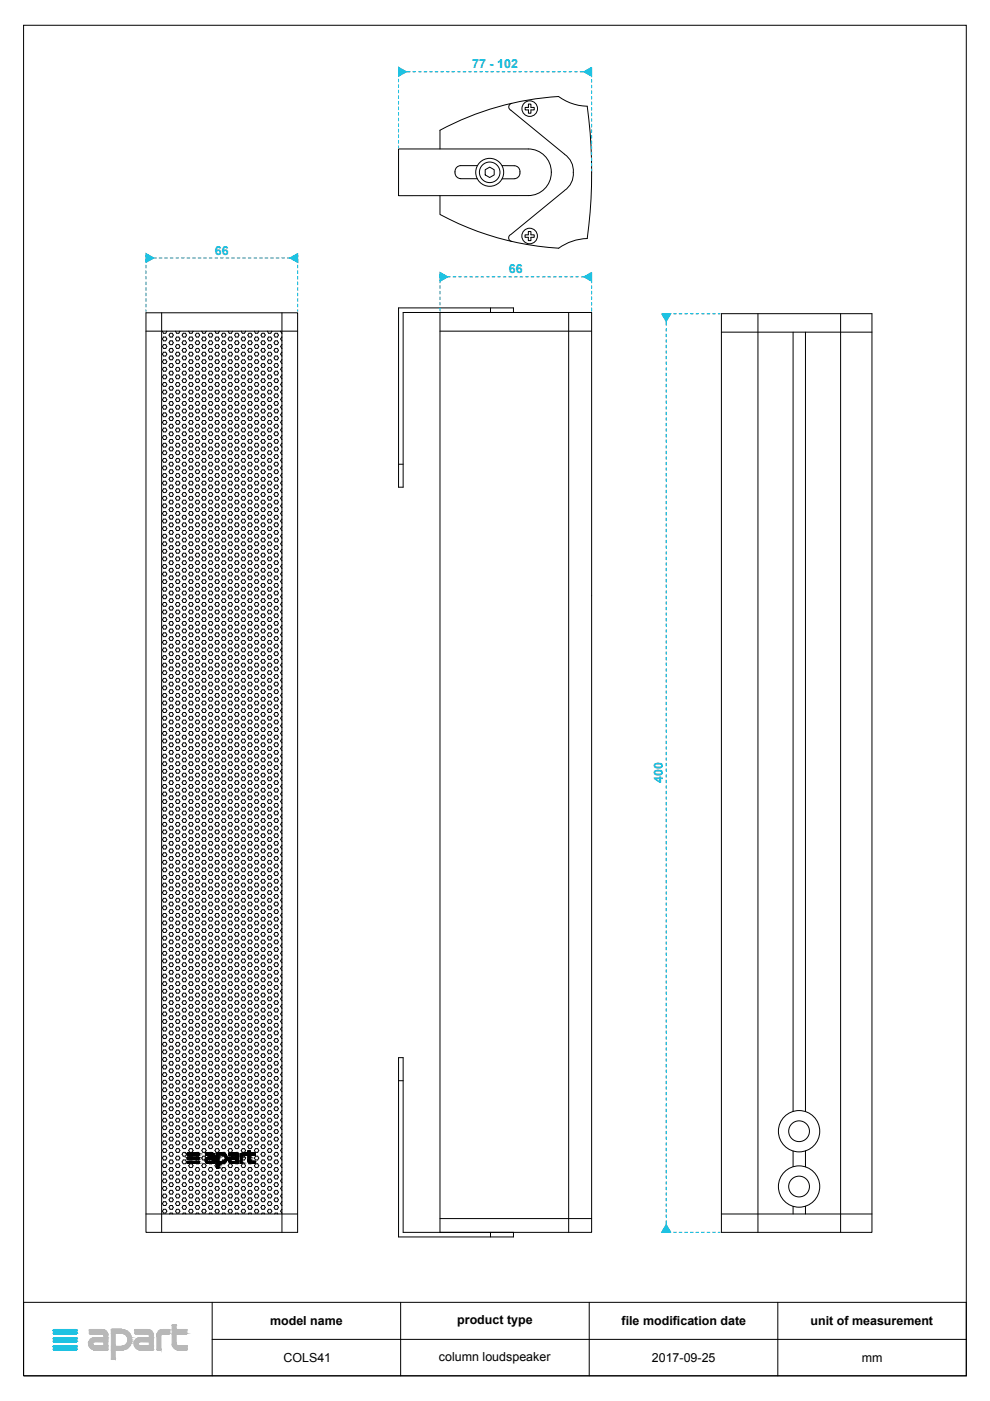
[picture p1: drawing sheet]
<svg xmlns="http://www.w3.org/2000/svg" width="210mm" height="297mm" viewBox="0 0 210 297" stroke-linecap="round" stroke-linejoin="round" font-family="sans-serif">
<defs><g id="words">
<g font-size="2.6" fill="#00c3e4">
<text x="100.1" y="14.5">77 - 102</text>
<text x="45.6" y="54">66</text>
<text x="107.9" y="58">66</text>
<text x="140.5" y="166.1" transform="rotate(-90 140.5 166.1)">400</text>
</g>
<g font-size="2.6">
<text x="57.3" y="281">model name</text>
<text x="96.9" y="280.7">product type</text>
<text x="131.8" y="281">file modification date</text>
<text x="171.9" y="281">unit of measurement</text>
<text x="60.1" y="288.8">COLS41</text>
<text x="93.1" y="288.5">column loudspeaker</text>
<text x="138.2" y="288.8">2017-09-25</text>
<text x="182.7" y="288.8">mm</text>
</g>
</g></defs>
<g fill="none" stroke="#000" stroke-width=".21">
<path d="M5 5.4h199.9v286.3h-199.9zM93.3 31.6v-4a60.9 60.9 0 0 1 25.1-7.1l.8 .5a10.6 10.6 0 0 0 5.3 1.5 105.6 105.6 0 0 1 0 28.1 11 11 0 0 0-6.1 2 60.6 60.6 0 0 1-25.1-7.1v-4M97.7 37.9h3.5M101.2 35.1h-3.5a1.39 1.39 0 0 0-1.2 1.4 1.39 1.39 0 0 0 1.2 1.4M102.9 36l.9-.6 1 .6v1.1l-1 .5-.9-.5zM106.5 35.1h2.5a1.38 1.38 0 0 1 1.3 1.4 1.38 1.38 0 0 1-1.3 1.4h-2.5M108.3 23.4l11.4 9.3a4.2 4.2 0 0 1 1.9 3.9M108.5 21.9a.76 .76 0 0 0-.6 .7 .76 .76 0 0 0 .4 .8M112 22.1h.6v.7h.7v.5h-.7v.7h-.6v-.7h-.7v-.5h.7zM116.9 36.5a4.9 4.9 0 0 0-4.9-4.9h-27.5v9.9h27.5a4.9 4.9 0 0 0 4.9-4.9M116.9 36.5v.1M121.6 36.5a4.2 4.2 0 0 1-1.9 3.9l-11.4 9.3a.78 .78 0 0 0-.5 .8 .78 .78 0 0 0 .7 .7"/>
<path d="M111.3 49.8h.7v-.7h.6v.7h.7v.5h-.7v.7h-.6v-.7h-.7zM31 66.3h32.1v195h-32.1zM31 70.2h32.1M34.3 66.3v195M34.4 70.3l.3 .4h.4l.3-.4M34.5 70.2l-.1 .1M34.7 71.5h.4l.3 .4-.3 .4h-.4l-.3-.4zM34.7 73.1h.4l.3 .4-.3 .4h-.4l-.3-.4zM34.7 74.7h.4l.3 .4-.3 .4h-.4l-.3-.4zM34.7 76.3h.4l.3 .4-.3 .4h-.4l-.3-.4zM34.7 77.9h.4l.3 .4-.3 .4h-.4l-.3-.4zM34.7 79.5h.4l.3 .4-.3 .4h-.4l-.3-.4z"/>
<path d="M35.3 70.2l.1 .1M36.1 70.7h.4l.2 .4-.2 .4h-.4l-.3-.4zM36.1 72.3h.4l.2 .4-.2 .4h-.4l-.3-.4zM36.1 73.9h.4l.2 .4-.2 .4h-.4l-.3-.4zM36.1 75.5h.4l.2 .4-.2 .4h-.4l-.3-.4zM36.1 77.1h.4l.2 .4-.2 .4h-.4l-.3-.4zM36.1 78.7h.4l.2 .4-.2 .4h-.4l-.3-.4zM37.3 70.2l.1 .5h.5l.2-.5M37.4 71.5h.5l.2 .4-.2 .4h-.5l-.2-.4zM37.4 73.1h.5l.2 .4-.2 .4h-.5l-.2-.4zM37.4 74.7h.5l.2 .4-.2 .4h-.5l-.2-.4zM37.4 76.3h.5l.2 .4-.2 .4h-.5l-.2-.4z"/>
<path d="M37.4 77.9h.5l.2 .4-.2 .4h-.5l-.2-.4zM37.4 79.5h.5l.2 .4-.2 .4h-.5l-.2-.4zM38.8 70.7h.5l.2 .4-.2 .4h-.5l-.2-.4zM38.8 72.3h.5l.2 .4-.2 .4h-.5l-.2-.4zM38.8 73.9h.5l.2 .4-.2 .4h-.5l-.2-.4zM38.8 75.5h.5l.2 .4-.2 .4h-.5l-.2-.4zM38.8 77.1h.5l.2 .4-.2 .4h-.5l-.2-.4zM38.8 78.7h.5l.2 .4-.2 .4h-.5l-.2-.4zM40 70.3l.2 .4h.5l.2-.4M40 70.2v.1M40.2 71.5h.5l.2 .4-.2 .4h-.5l-.2-.4zM40.2 73.1h.5l.2 .4-.2 .4h-.5l-.2-.4z"/>
<path d="M40.2 74.7h.5l.2 .4-.2 .4h-.5l-.2-.4zM40.2 76.3h.5l.2 .4-.2 .4h-.5l-.2-.4zM40.2 77.9h.5l.2 .4-.2 .4h-.5l-.2-.4zM40.2 79.5h.5l.2 .4-.2 .4h-.5l-.2-.4zM40.9 70.2v.1M41.6 70.7h.5l.2 .4-.2 .4h-.5l-.2-.4zM41.6 72.3h.5l.2 .4-.2 .4h-.5l-.2-.4zM41.6 73.9h.5l.2 .4-.2 .4h-.5l-.2-.4zM41.6 75.5h.5l.2 .4-.2 .4h-.5l-.2-.4zM41.6 77.1h.5l.2 .4-.2 .4h-.5l-.2-.4zM41.6 78.7h.5l.2 .4-.2 .4h-.5l-.2-.4zM42.8 70.2l.2 .5h.5l.2-.5"/>
<path d="M43 71.5h.5l.2 .4-.2 .4h-.5l-.2-.4zM43 73.1h.5l.2 .4-.2 .4h-.5l-.2-.4zM43 74.7h.5l.2 .4-.2 .4h-.5l-.2-.4zM43 76.3h.5l.2 .4-.2 .4h-.5l-.2-.4zM43 77.9h.5l.2 .4-.2 .4h-.5l-.2-.4zM43 79.5h.5l.2 .4-.2 .4h-.5l-.2-.4zM44.4 70.7h.5l.2 .4-.2 .4h-.5l-.2-.4zM44.4 72.3h.5l.2 .4-.2 .4h-.5l-.2-.4zM44.4 73.9h.5l.2 .4-.2 .4h-.5l-.2-.4zM44.4 75.5h.5l.2 .4-.2 .4h-.5l-.2-.4zM44.4 77.1h.5l.2 .4-.2 .4h-.5l-.2-.4zM44.4 78.7h.5l.2 .4-.2 .4h-.5l-.2-.4z"/>
<path d="M45.6 70.2l.2 .5h.5l.2-.4M45.8 71.5h.5l.2 .4-.2 .4h-.5l-.2-.4zM45.8 73.1h.5l.2 .4-.2 .4h-.5l-.2-.4zM45.8 74.7h.5l.2 .4-.2 .4h-.5l-.2-.4zM45.8 76.3h.5l.2 .4-.2 .4h-.5l-.2-.4zM45.8 77.9h.5l.2 .4-.2 .4h-.5l-.2-.4zM45.8 79.5h.5l.2 .4-.2 .4h-.5l-.2-.4zM46.5 70.2v.1M47.2 70.7h.5l.2 .4-.2 .4h-.5l-.2-.4zM47.2 72.3h.5l.2 .4-.2 .4h-.5l-.2-.4zM47.2 73.9h.5l.2 .4-.2 .4h-.5l-.2-.4zM47.2 75.5h.5l.2 .4-.2 .4h-.5l-.2-.4z"/>
<path d="M47.2 77.1h.5l.2 .4-.2 .4h-.5l-.2-.4zM47.2 78.7h.5l.2 .4-.2 .4h-.5l-.2-.4zM48.4 70.2v.1M48.6 71.5h.5l.2 .4-.2 .4h-.5l-.2-.4zM48.6 73.1h.5l.2 .4-.2 .4h-.5l-.2-.4zM48.6 74.7h.5l.2 .4-.2 .4h-.5l-.2-.4zM48.6 76.3h.5l.2 .4-.2 .4h-.5l-.2-.4zM48.6 77.9h.5l.2 .4-.2 .4h-.5l-.2-.4zM48.6 79.5h.5l.2 .4-.2 .4h-.5l-.2-.4zM49.3 70.2l-.2 .5h-.5l-.2-.4M50 70.7h.4l.3 .4-.3 .4h-.4l-.3-.4zM50 72.3h.4l.3 .4-.3 .4h-.4l-.3-.4z"/>
<path d="M50 73.9h.4l.3 .4-.3 .4h-.4l-.3-.4zM50 75.5h.4l.3 .4-.3 .4h-.4l-.3-.4zM50 77.1h.4l.3 .4-.3 .4h-.4l-.3-.4zM50 78.7h.4l.3 .4-.3 .4h-.4l-.3-.4zM51.2 70.2l.2 .5h.4l.3-.4M51.4 71.5h.4l.3 .4-.3 .4h-.4l-.3-.4zM51.4 73.1h.4l.3 .4-.3 .4h-.4l-.3-.4zM51.4 74.7h.4l.3 .4-.3 .4h-.4l-.3-.4zM51.4 76.3h.4l.3 .4-.3 .4h-.4l-.3-.4zM51.4 77.9h.4l.3 .4-.3 .4h-.4l-.3-.4zM51.4 79.5h.4l.3 .4-.3 .4h-.4l-.3-.4zM52.1 70.2v.1"/>
<path d="M52.8 70.7h.4l.3 .4-.3 .4h-.4l-.3-.4zM52.8 72.3h.4l.3 .4-.3 .4h-.4l-.3-.4zM52.8 73.9h.4l.3 .4-.3 .4h-.4l-.3-.4zM52.8 75.5h.4l.3 .4-.3 .4h-.4l-.3-.4zM52.8 77.1h.4l.3 .4-.3 .4h-.4l-.3-.4zM52.8 78.7h.4l.3 .4-.3 .4h-.4l-.3-.4zM54 70.2l-.1 .1M54.2 71.5h.4l.3 .4-.3 .4h-.4l-.3-.4zM54.2 73.1h.4l.3 .4-.3 .4h-.4l-.3-.4zM54.2 74.7h.4l.3 .4-.3 .4h-.4l-.3-.4zM54.2 76.3h.4l.3 .4-.3 .4h-.4l-.3-.4zM54.2 77.9h.4l.3 .4-.3 .4h-.4l-.3-.4z"/>
<path d="M54.2 79.5h.4l.3 .4-.3 .4h-.4l-.3-.4zM54.8 70.2l-.2 .5h-.4l-.3-.4M55.6 70.7h.4l.2 .4-.2 .4h-.4l-.3-.4zM55.6 72.3h.4l.2 .4-.2 .4h-.4l-.3-.4zM55.6 73.9h.4l.2 .4-.2 .4h-.4l-.3-.4zM55.6 75.5h.4l.2 .4-.2 .4h-.4l-.3-.4zM55.6 77.1h.4l.2 .4-.2 .4h-.4l-.3-.4zM55.6 78.7h.4l.2 .4-.2 .4h-.4l-.3-.4zM56.8 70.2l.1 .5h.5l.2-.4M56.9 71.5h.5l.2 .4-.2 .4h-.5l-.2-.4zM56.9 73.1h.5l.2 .4-.2 .4h-.5l-.2-.4zM56.9 74.7h.5l.2 .4-.2 .4h-.5l-.2-.4z"/>
<path d="M56.9 76.3h.5l.2 .4-.2 .4h-.5l-.2-.4zM56.9 77.9h.5l.2 .4-.2 .4h-.5l-.2-.4zM56.9 79.5h.5l.2 .4-.2 .4h-.5l-.2-.4zM57.6 70.2v.1M58.3 70.7h.5l.2 .4-.2 .4h-.5l-.2-.4zM58.3 72.3h.5l.2 .4-.2 .4h-.5l-.2-.4zM58.3 73.9h.5l.2 .4-.2 .4h-.5l-.2-.4zM58.3 75.5h.5l.2 .4-.2 .4h-.5l-.2-.4zM58.3 77.1h.5l.2 .4-.2 .4h-.5l-.2-.4zM58.3 78.7h.5l.2 .4-.2 .4h-.5l-.2-.4zM59.5 70.3l.3 .4M59.5 70.2v.1"/>
<path d="M59.8 71.5l-.3 .4 .3 .4M59.8 73.1l-.3 .4 .3 .4M59.8 74.7l-.3 .4 .3 .4M59.8 76.3l-.3 .4 .3 .4M59.8 77.9l-.3 .4 .3 .4M59.8 79.5l-.3 .4 .3 .4M59.8 66.3v195M93.3 66.3v195h32.1v-195h-39.9v37h-1v-38h24.4v1M93.3 70.2h32.1M104 65.3v1M120.6 66.3v195M153 66.5h31.9v194.8h-31.9z"/>
<path d="M153 70.4h31.9M160.7 66.5v194.8M168.2 70.4v165.2M170.8 70.4v165.3M178.2 66.5v194.8M34.7 81.1h.4l.3 .4-.3 .4h-.4l-.3-.4zM34.7 82.7h.4l.3 .4-.3 .4h-.4l-.3-.4zM34.7 84.3h.4l.3 .4-.3 .4h-.4l-.3-.4zM34.7 85.9h.4l.3 .4-.3 .4h-.4l-.3-.4zM34.7 87.5h.4l.3 .4-.3 .5h-.4l-.3-.5zM34.7 89.2h.4l.3 .4-.3 .4h-.4l-.3-.4zM34.7 90.8h.4l.3 .4-.3 .4h-.4l-.3-.4z"/>
<path d="M34.7 92.4h.4l.3 .4-.3 .4h-.4l-.3-.4zM34.7 94h.4l.3 .4-.3 .4h-.4l-.3-.4zM34.7 95.6h.4l.3 .4-.3 .4h-.4l-.3-.4zM34.7 97.2h.4l.3 .4-.3 .4h-.4l-.3-.4zM34.7 98.8h.4l.3 .4-.3 .4h-.4l-.3-.4zM36.1 80.3h.4l.2 .4-.2 .4h-.4l-.3-.4zM36.1 81.9h.4l.2 .4-.2 .4h-.4l-.3-.4zM36.1 83.5h.4l.2 .4-.2 .4h-.4l-.3-.4zM36.1 85.1h.4l.2 .4-.2 .4h-.4l-.3-.4zM36.1 86.7h.4l.2 .4-.2 .4h-.4l-.3-.4zM36.1 88.4h.4l.2 .4-.2 .4h-.4l-.3-.4zM36.1 90h.4l.2 .4-.2 .4h-.4l-.3-.4z"/>
<path d="M36.1 91.6h.4l.2 .4-.2 .4h-.4l-.3-.4zM36.1 93.2h.4l.2 .4-.2 .4h-.4l-.3-.4zM36.1 94.8h.4l.2 .4-.2 .4h-.4l-.3-.4zM36.1 96.4h.4l.2 .4-.2 .4h-.4l-.3-.4zM36.1 98h.4l.2 .4-.2 .4h-.4l-.3-.4zM36.1 99.6h.4l.2 .4-.2 .4h-.4l-.3-.4zM37.4 81.1h.5l.2 .4-.2 .4h-.5l-.2-.4zM37.4 82.7h.5l.2 .4-.2 .4h-.5l-.2-.4zM37.4 84.3h.5l.2 .4-.2 .4h-.5l-.2-.4zM37.4 85.9h.5l.2 .4-.2 .4h-.5l-.2-.4zM37.4 87.5h.5l.2 .4-.2 .5h-.5l-.2-.5zM37.4 89.2h.5l.2 .4-.2 .4h-.5l-.2-.4z"/>
<path d="M37.4 90.8h.5l.2 .4-.2 .4h-.5l-.2-.4zM37.4 92.4h.5l.2 .4-.2 .4h-.5l-.2-.4zM37.4 94h.5l.2 .4-.2 .4h-.5l-.2-.4zM37.4 95.6h.5l.2 .4-.2 .4h-.5l-.2-.4zM37.4 97.2h.5l.2 .4-.2 .4h-.5l-.2-.4zM37.4 98.8h.5l.2 .4-.2 .4h-.5l-.2-.4zM38.8 80.3h.5l.2 .4-.2 .4h-.5l-.2-.4zM38.8 81.9h.5l.2 .4-.2 .4h-.5l-.2-.4zM38.8 83.5h.5l.2 .4-.2 .4h-.5l-.2-.4zM38.8 85.1h.5l.2 .4-.2 .4h-.5l-.2-.4zM38.8 86.7h.5l.2 .4-.2 .4h-.5l-.2-.4zM38.8 88.4h.5l.2 .4-.2 .4h-.5l-.2-.4z"/>
<path d="M38.8 90h.5l.2 .4-.2 .4h-.5l-.2-.4zM38.8 91.6h.5l.2 .4-.2 .4h-.5l-.2-.4zM38.8 93.2h.5l.2 .4-.2 .4h-.5l-.2-.4zM38.8 94.8h.5l.2 .4-.2 .4h-.5l-.2-.4zM38.8 96.4h.5l.2 .4-.2 .4h-.5l-.2-.4zM38.8 98h.5l.2 .4-.2 .4h-.5l-.2-.4zM38.8 99.6h.5l.2 .4-.2 .4h-.5l-.2-.4zM40.2 81.1h.5l.2 .4-.2 .4h-.5l-.2-.4zM40.2 82.7h.5l.2 .4-.2 .4h-.5l-.2-.4zM40.2 84.3h.5l.2 .4-.2 .4h-.5l-.2-.4zM40.2 85.9h.5l.2 .4-.2 .4h-.5l-.2-.4zM40.2 87.5h.5l.2 .4-.2 .5h-.5l-.2-.5z"/>
<path d="M40.2 89.2h.5l.2 .4-.2 .4h-.5l-.2-.4zM40.2 90.8h.5l.2 .4-.2 .4h-.5l-.2-.4zM40.2 92.4h.5l.2 .4-.2 .4h-.5l-.2-.4zM40.2 94h.5l.2 .4-.2 .4h-.5l-.2-.4zM40.2 95.6h.5l.2 .4-.2 .4h-.5l-.2-.4zM40.2 97.2h.5l.2 .4-.2 .4h-.5l-.2-.4zM40.2 98.8h.5l.2 .4-.2 .4h-.5l-.2-.4zM41.6 80.3h.5l.2 .4-.2 .4h-.5l-.2-.4zM41.6 81.9h.5l.2 .4-.2 .4h-.5l-.2-.4zM41.6 83.5h.5l.2 .4-.2 .4h-.5l-.2-.4zM41.6 85.1h.5l.2 .4-.2 .4h-.5l-.2-.4zM41.6 86.7h.5l.2 .4-.2 .4h-.5l-.2-.4z"/>
<path d="M41.6 88.4h.5l.2 .4-.2 .4h-.5l-.2-.4zM41.6 90h.5l.2 .4-.2 .4h-.5l-.2-.4zM41.6 91.6h.5l.2 .4-.2 .4h-.5l-.2-.4zM41.6 93.2h.5l.2 .4-.2 .4h-.5l-.2-.4zM41.6 94.8h.5l.2 .4-.2 .4h-.5l-.2-.4zM41.6 96.4h.5l.2 .4-.2 .4h-.5l-.2-.4zM41.6 98h.5l.2 .4-.2 .4h-.5l-.2-.4zM41.6 99.6h.5l.2 .4-.2 .4h-.5l-.2-.4zM43 81.1h.5l.2 .4-.2 .4h-.5l-.2-.4zM43 82.7h.5l.2 .4-.2 .4h-.5l-.2-.4zM43 84.3h.5l.2 .4-.2 .4h-.5l-.2-.4zM43 85.9h.5l.2 .4-.2 .4h-.5l-.2-.4z"/>
<path d="M43 87.5h.5l.2 .4-.2 .5h-.5l-.2-.5zM43 89.2h.5l.2 .4-.2 .4h-.5l-.2-.4zM43 90.8h.5l.2 .4-.2 .4h-.5l-.2-.4zM43 92.4h.5l.2 .4-.2 .4h-.5l-.2-.4zM43 94h.5l.2 .4-.2 .4h-.5l-.2-.4zM43 95.6h.5l.2 .4-.2 .4h-.5l-.2-.4zM43 97.2h.5l.2 .4-.2 .4h-.5l-.2-.4zM43 98.8h.5l.2 .4-.2 .4h-.5l-.2-.4zM44.4 80.3h.5l.2 .4-.2 .4h-.5l-.2-.4zM44.4 81.9h.5l.2 .4-.2 .4h-.5l-.2-.4zM44.4 83.5h.5l.2 .4-.2 .4h-.5l-.2-.4zM44.4 85.1h.5l.2 .4-.2 .4h-.5l-.2-.4z"/>
<path d="M44.4 86.7h.5l.2 .4-.2 .4h-.5l-.2-.4zM44.4 88.4h.5l.2 .4-.2 .4h-.5l-.2-.4zM44.4 90h.5l.2 .4-.2 .4h-.5l-.2-.4zM44.4 91.6h.5l.2 .4-.2 .4h-.5l-.2-.4zM44.4 93.2h.5l.2 .4-.2 .4h-.5l-.2-.4zM44.4 94.8h.5l.2 .4-.2 .4h-.5l-.2-.4zM44.4 96.4h.5l.2 .4-.2 .4h-.5l-.2-.4zM44.4 98h.5l.2 .4-.2 .4h-.5l-.2-.4zM44.4 99.6h.5l.2 .4-.2 .4h-.5l-.2-.4zM45.8 81.1h.5l.2 .4-.2 .4h-.5l-.2-.4zM45.8 82.7h.5l.2 .4-.2 .4h-.5l-.2-.4zM45.8 84.3h.5l.2 .4-.2 .4h-.5l-.2-.4z"/>
<path d="M45.8 85.9h.5l.2 .4-.2 .4h-.5l-.2-.4zM45.8 87.5h.5l.2 .4-.2 .5h-.5l-.2-.5zM45.8 89.2h.5l.2 .4-.2 .4h-.5l-.2-.4zM45.8 90.8h.5l.2 .4-.2 .4h-.5l-.2-.4zM45.8 92.4h.5l.2 .4-.2 .4h-.5l-.2-.4zM45.8 94h.5l.2 .4-.2 .4h-.5l-.2-.4zM45.8 95.6h.5l.2 .4-.2 .4h-.5l-.2-.4zM45.8 97.2h.5l.2 .4-.2 .4h-.5l-.2-.4zM45.8 98.8h.5l.2 .4-.2 .4h-.5l-.2-.4zM47.2 80.3h.5l.2 .4-.2 .4h-.5l-.2-.4zM47.2 81.9h.5l.2 .4-.2 .4h-.5l-.2-.4zM47.2 83.5h.5l.2 .4-.2 .4h-.5l-.2-.4z"/>
<path d="M47.2 85.1h.5l.2 .4-.2 .4h-.5l-.2-.4zM47.2 86.7h.5l.2 .4-.2 .4h-.5l-.2-.4zM47.2 88.4h.5l.2 .4-.2 .4h-.5l-.2-.4zM47.2 90h.5l.2 .4-.2 .4h-.5l-.2-.4zM47.2 91.6h.5l.2 .4-.2 .4h-.5l-.2-.4zM47.2 93.2h.5l.2 .4-.2 .4h-.5l-.2-.4zM47.2 94.8h.5l.2 .4-.2 .4h-.5l-.2-.4zM47.2 96.4h.5l.2 .4-.2 .4h-.5l-.2-.4zM47.2 98h.5l.2 .4-.2 .4h-.5l-.2-.4zM47.2 99.6h.5l.2 .4-.2 .4h-.5l-.2-.4zM48.6 81.1h.5l.2 .4-.2 .4h-.5l-.2-.4zM48.6 82.7h.5l.2 .4-.2 .4h-.5l-.2-.4z"/>
<path d="M48.6 84.3h.5l.2 .4-.2 .4h-.5l-.2-.4zM48.6 85.9h.5l.2 .4-.2 .4h-.5l-.2-.4zM48.6 87.5h.5l.2 .4-.2 .5h-.5l-.2-.5zM48.6 89.2h.5l.2 .4-.2 .4h-.5l-.2-.4zM48.6 90.8h.5l.2 .4-.2 .4h-.5l-.2-.4zM48.6 92.4h.5l.2 .4-.2 .4h-.5l-.2-.4zM48.6 94h.5l.2 .4-.2 .4h-.5l-.2-.4zM48.6 95.6h.5l.2 .4-.2 .4h-.5l-.2-.4zM48.6 97.2h.5l.2 .4-.2 .4h-.5l-.2-.4zM48.6 98.8h.5l.2 .4-.2 .4h-.5l-.2-.4zM50 80.3h.4l.3 .4-.3 .4h-.4l-.3-.4zM50 81.9h.4l.3 .4-.3 .4h-.4l-.3-.4z"/>
<path d="M50 83.5h.4l.3 .4-.3 .4h-.4l-.3-.4zM50 85.1h.4l.3 .4-.3 .4h-.4l-.3-.4zM50 86.7h.4l.3 .4-.3 .4h-.4l-.3-.4zM50 88.4h.4l.3 .4-.3 .4h-.4l-.3-.4zM50 90h.4l.3 .4-.3 .4h-.4l-.3-.4zM50 91.6h.4l.3 .4-.3 .4h-.4l-.3-.4zM50 93.2h.4l.3 .4-.3 .4h-.4l-.3-.4zM50 94.8h.4l.3 .4-.3 .4h-.4l-.3-.4zM50 96.4h.4l.3 .4-.3 .4h-.4l-.3-.4zM50 98h.4l.3 .4-.3 .4h-.4l-.3-.4zM50 99.6h.4l.3 .4-.3 .4h-.4l-.3-.4zM51.4 81.1h.4l.3 .4-.3 .4h-.4l-.3-.4z"/>
<path d="M51.4 82.7h.4l.3 .4-.3 .4h-.4l-.3-.4zM51.4 84.3h.4l.3 .4-.3 .4h-.4l-.3-.4zM51.4 85.9h.4l.3 .4-.3 .4h-.4l-.3-.4zM51.4 87.5h.4l.3 .4-.3 .5h-.4l-.3-.5zM51.4 89.2h.4l.3 .4-.3 .4h-.4l-.3-.4zM51.4 90.8h.4l.3 .4-.3 .4h-.4l-.3-.4zM51.4 92.4h.4l.3 .4-.3 .4h-.4l-.3-.4zM51.4 94h.4l.3 .4-.3 .4h-.4l-.3-.4zM51.4 95.6h.4l.3 .4-.3 .4h-.4l-.3-.4zM51.4 97.2h.4l.3 .4-.3 .4h-.4l-.3-.4zM51.4 98.8h.4l.3 .4-.3 .4h-.4l-.3-.4zM52.8 80.3h.4l.3 .4-.3 .4h-.4l-.3-.4z"/>
<path d="M52.8 81.9h.4l.3 .4-.3 .4h-.4l-.3-.4zM52.8 83.5h.4l.3 .4-.3 .4h-.4l-.3-.4zM52.8 85.1h.4l.3 .4-.3 .4h-.4l-.3-.4zM52.8 86.7h.4l.3 .4-.3 .4h-.4l-.3-.4zM52.8 88.4h.4l.3 .4-.3 .4h-.4l-.3-.4zM52.8 90h.4l.3 .4-.3 .4h-.4l-.3-.4zM52.8 91.6h.4l.3 .4-.3 .4h-.4l-.3-.4zM52.8 93.2h.4l.3 .4-.3 .4h-.4l-.3-.4zM52.8 94.8h.4l.3 .4-.3 .4h-.4l-.3-.4zM52.8 96.4h.4l.3 .4-.3 .4h-.4l-.3-.4zM52.8 98h.4l.3 .4-.3 .4h-.4l-.3-.4zM52.8 99.6h.4l.3 .4-.3 .4h-.4l-.3-.4z"/>
<path d="M54.2 81.1h.4l.3 .4-.3 .4h-.4l-.3-.4zM54.2 82.7h.4l.3 .4-.3 .4h-.4l-.3-.4zM54.2 84.3h.4l.3 .4-.3 .4h-.4l-.3-.4zM54.2 85.9h.4l.3 .4-.3 .4h-.4l-.3-.4zM54.2 87.5h.4l.3 .4-.3 .5h-.4l-.3-.5zM54.2 89.2h.4l.3 .4-.3 .4h-.4l-.3-.4zM54.2 90.8h.4l.3 .4-.3 .4h-.4l-.3-.4zM54.2 92.4h.4l.3 .4-.3 .4h-.4l-.3-.4zM54.2 94h.4l.3 .4-.3 .4h-.4l-.3-.4zM54.2 95.6h.4l.3 .4-.3 .4h-.4l-.3-.4zM54.2 97.2h.4l.3 .4-.3 .4h-.4l-.3-.4zM54.2 98.8h.4l.3 .4-.3 .4h-.4l-.3-.4z"/>
<path d="M55.6 80.3h.4l.2 .4-.2 .4h-.4l-.3-.4zM55.6 81.9h.4l.2 .4-.2 .4h-.4l-.3-.4zM55.6 83.5h.4l.2 .4-.2 .4h-.4l-.3-.4zM55.6 85.1h.4l.2 .4-.2 .4h-.4l-.3-.4zM55.6 86.7h.4l.2 .4-.2 .4h-.4l-.3-.4zM55.6 88.4h.4l.2 .4-.2 .4h-.4l-.3-.4zM55.6 90h.4l.2 .4-.2 .4h-.4l-.3-.4zM55.6 91.6h.4l.2 .4-.2 .4h-.4l-.3-.4zM55.6 93.2h.4l.2 .4-.2 .4h-.4l-.3-.4zM55.6 94.8h.4l.2 .4-.2 .4h-.4l-.3-.4zM55.6 96.4h.4l.2 .4-.2 .4h-.4l-.3-.4zM55.6 98h.4l.2 .4-.2 .4h-.4l-.3-.4z"/>
<path d="M55.6 99.6h.4l.2 .4-.2 .4h-.4l-.3-.4zM56.9 81.1h.5l.2 .4-.2 .4h-.5l-.2-.4zM56.9 82.7h.5l.2 .4-.2 .4h-.5l-.2-.4zM56.9 84.3h.5l.2 .4-.2 .4h-.5l-.2-.4zM56.9 85.9h.5l.2 .4-.2 .4h-.5l-.2-.4zM56.9 87.5h.5l.2 .4-.2 .5h-.5l-.2-.5zM56.9 89.2h.5l.2 .4-.2 .4h-.5l-.2-.4zM56.9 90.8h.5l.2 .4-.2 .4h-.5l-.2-.4zM56.9 92.4h.5l.2 .4-.2 .4h-.5l-.2-.4zM56.9 94h.5l.2 .4-.2 .4h-.5l-.2-.4zM56.9 95.6h.5l.2 .4-.2 .4h-.5l-.2-.4zM56.9 97.2h.5l.2 .4-.2 .4h-.5l-.2-.4z"/>
<path d="M56.9 98.8h.5l.2 .4-.2 .4h-.5l-.2-.4zM58.3 80.3h.5l.2 .4-.2 .4h-.5l-.2-.4zM58.3 81.9h.5l.2 .4-.2 .4h-.5l-.2-.4zM58.3 83.5h.5l.2 .4-.2 .4h-.5l-.2-.4zM58.3 85.1h.5l.2 .4-.2 .4h-.5l-.2-.4zM58.3 86.7h.5l.2 .4-.2 .4h-.5l-.2-.4zM58.3 88.4h.5l.2 .4-.2 .4h-.5l-.2-.4zM58.3 90h.5l.2 .4-.2 .4h-.5l-.2-.4zM58.3 91.6h.5l.2 .4-.2 .4h-.5l-.2-.4zM58.3 93.2h.5l.2 .4-.2 .4h-.5l-.2-.4zM58.3 94.8h.5l.2 .4-.2 .4h-.5l-.2-.4zM58.3 96.4h.5l.2 .4-.2 .4h-.5l-.2-.4z"/>
<path d="M58.3 98h.5l.2 .4-.2 .4h-.5l-.2-.4zM58.3 99.6h.5l.2 .4-.2 .4h-.5l-.2-.4zM59.8 81.1l-.3 .4 .3 .4M59.8 82.7l-.3 .4 .3 .4M59.8 84.3l-.3 .4 .3 .4M59.8 85.9l-.3 .4 .3 .4M59.8 87.5l-.3 .4 .3 .5M59.8 89.2l-.3 .4 .3 .4M59.8 90.8l-.3 .4 .3 .4M59.8 92.4l-.3 .4 .3 .4M59.8 94l-.3 .4 .3 .4M59.8 95.6l-.3 .4 .3 .4"/>
<path d="M59.8 97.2l-.3 .4 .3 .4M59.8 98.8l-.3 .4 .3 .4M84.5 98.4h1M34.7 100.4h.4l.3 .4-.3 .4h-.4l-.3-.4zM34.7 102h.4l.3 .4-.3 .4h-.4l-.3-.4zM34.7 103.6h.4l.3 .4-.3 .4h-.4l-.3-.4zM34.7 105.2h.4l.3 .4-.3 .4h-.4l-.3-.4zM34.7 106.9h.4l.3 .4-.3 .4h-.4l-.3-.4zM34.7 108.5h.4l.3 .4-.3 .4h-.4l-.3-.4zM34.7 110.1h.4l.3 .4-.3 .4h-.4l-.3-.4zM34.7 111.7h.4l.3 .4-.3 .4h-.4l-.3-.4zM34.7 113.3h.4l.3 .4-.3 .4h-.4l-.3-.4z"/>
<path d="M34.7 114.9h.4l.3 .4-.3 .4h-.4l-.3-.4zM34.7 116.5h.4l.3 .4-.3 .4h-.4l-.3-.4zM34.7 118.1h.4l.3 .4-.3 .4h-.4l-.3-.4zM34.7 119.7h.4l.3 .4-.3 .4h-.4l-.3-.4zM36.1 101.2h.4l.2 .4-.2 .4h-.4l-.3-.4zM36.1 102.8h.4l.2 .4-.2 .4h-.4l-.3-.4zM36.1 104.4h.4l.2 .4-.2 .4h-.4l-.3-.4zM36.1 106h.4l.2 .4-.2 .5h-.4l-.3-.5zM36.1 107.7h.4l.2 .4-.2 .4h-.4l-.3-.4zM36.1 109.3h.4l.2 .4-.2 .4h-.4l-.3-.4zM36.1 110.9h.4l.2 .4-.2 .4h-.4l-.3-.4zM36.1 112.5h.4l.2 .4-.2 .4h-.4l-.3-.4z"/>
<path d="M36.1 114.1h.4l.2 .4-.2 .4h-.4l-.3-.4zM36.1 115.7h.4l.2 .4-.2 .4h-.4l-.3-.4zM36.1 117.3h.4l.2 .4-.2 .4h-.4l-.3-.4zM36.1 118.9h.4l.2 .4-.2 .4h-.4l-.3-.4zM37.4 100.4h.5l.2 .4-.2 .4h-.5l-.2-.4zM37.4 102h.5l.2 .4-.2 .4h-.5l-.2-.4zM37.4 103.6h.5l.2 .4-.2 .4h-.5l-.2-.4zM37.4 105.2h.5l.2 .4-.2 .4h-.5l-.2-.4zM37.4 106.9h.5l.2 .4-.2 .4h-.5l-.2-.4zM37.4 108.5h.5l.2 .4-.2 .4h-.5l-.2-.4zM37.4 110.1h.5l.2 .4-.2 .4h-.5l-.2-.4zM37.4 111.7h.5l.2 .4-.2 .4h-.5l-.2-.4z"/>
<path d="M37.4 113.3h.5l.2 .4-.2 .4h-.5l-.2-.4zM37.4 114.9h.5l.2 .4-.2 .4h-.5l-.2-.4zM37.4 116.5h.5l.2 .4-.2 .4h-.5l-.2-.4zM37.4 118.1h.5l.2 .4-.2 .4h-.5l-.2-.4zM37.4 119.7h.5l.2 .4-.2 .4h-.5l-.2-.4zM38.8 101.2h.5l.2 .4-.2 .4h-.5l-.2-.4zM38.8 102.8h.5l.2 .4-.2 .4h-.5l-.2-.4zM38.8 104.4h.5l.2 .4-.2 .4h-.5l-.2-.4zM38.8 106h.5l.2 .4-.2 .5h-.5l-.2-.5zM38.8 107.7h.5l.2 .4-.2 .4h-.5l-.2-.4zM38.8 109.3h.5l.2 .4-.2 .4h-.5l-.2-.4zM38.8 110.9h.5l.2 .4-.2 .4h-.5l-.2-.4z"/>
<path d="M38.8 112.5h.5l.2 .4-.2 .4h-.5l-.2-.4zM38.8 114.1h.5l.2 .4-.2 .4h-.5l-.2-.4zM38.8 115.7h.5l.2 .4-.2 .4h-.5l-.2-.4zM38.8 117.3h.5l.2 .4-.2 .4h-.5l-.2-.4zM38.8 118.9h.5l.2 .4-.2 .4h-.5l-.2-.4zM40.2 100.4h.5l.2 .4-.2 .4h-.5l-.2-.4zM40.2 102h.5l.2 .4-.2 .4h-.5l-.2-.4zM40.2 103.6h.5l.2 .4-.2 .4h-.5l-.2-.4zM40.2 105.2h.5l.2 .4-.2 .4h-.5l-.2-.4zM40.2 106.9h.5l.2 .4-.2 .4h-.5l-.2-.4zM40.2 108.5h.5l.2 .4-.2 .4h-.5l-.2-.4zM40.2 110.1h.5l.2 .4-.2 .4h-.5l-.2-.4z"/>
<path d="M40.2 111.7h.5l.2 .4-.2 .4h-.5l-.2-.4zM40.2 113.3h.5l.2 .4-.2 .4h-.5l-.2-.4zM40.2 114.9h.5l.2 .4-.2 .4h-.5l-.2-.4zM40.2 116.5h.5l.2 .4-.2 .4h-.5l-.2-.4zM40.2 118.1h.5l.2 .4-.2 .4h-.5l-.2-.4zM40.2 119.7h.5l.2 .4-.2 .4h-.5l-.2-.4zM41.6 101.2h.5l.2 .4-.2 .4h-.5l-.2-.4zM41.6 102.8h.5l.2 .4-.2 .4h-.5l-.2-.4zM41.6 104.4h.5l.2 .4-.2 .4h-.5l-.2-.4zM41.6 106h.5l.2 .4-.2 .5h-.5l-.2-.5zM41.6 107.7h.5l.2 .4-.2 .4h-.5l-.2-.4zM41.6 109.3h.5l.2 .4-.2 .4h-.5l-.2-.4z"/>
<path d="M41.6 110.9h.5l.2 .4-.2 .4h-.5l-.2-.4zM41.6 112.5h.5l.2 .4-.2 .4h-.5l-.2-.4zM41.6 114.1h.5l.2 .4-.2 .4h-.5l-.2-.4zM41.6 115.7h.5l.2 .4-.2 .4h-.5l-.2-.4zM41.6 117.3h.5l.2 .4-.2 .4h-.5l-.2-.4zM41.6 118.9h.5l.2 .4-.2 .4h-.5l-.2-.4zM43 100.4h.5l.2 .4-.2 .4h-.5l-.2-.4zM43 102h.5l.2 .4-.2 .4h-.5l-.2-.4zM43 103.6h.5l.2 .4-.2 .4h-.5l-.2-.4zM43 105.2h.5l.2 .4-.2 .4h-.5l-.2-.4zM43 106.9h.5l.2 .4-.2 .4h-.5l-.2-.4zM43 108.5h.5l.2 .4-.2 .4h-.5l-.2-.4z"/>
<path d="M43 110.1h.5l.2 .4-.2 .4h-.5l-.2-.4zM43 111.7h.5l.2 .4-.2 .4h-.5l-.2-.4zM43 113.3h.5l.2 .4-.2 .4h-.5l-.2-.4zM43 114.9h.5l.2 .4-.2 .4h-.5l-.2-.4zM43 116.5h.5l.2 .4-.2 .4h-.5l-.2-.4zM43 118.1h.5l.2 .4-.2 .4h-.5l-.2-.4zM43 119.7h.5l.2 .4-.2 .4h-.5l-.2-.4zM44.4 101.2h.5l.2 .4-.2 .4h-.5l-.2-.4zM44.4 102.8h.5l.2 .4-.2 .4h-.5l-.2-.4zM44.4 104.4h.5l.2 .4-.2 .4h-.5l-.2-.4zM44.4 106h.5l.2 .4-.2 .5h-.5l-.2-.5zM44.4 107.7h.5l.2 .4-.2 .4h-.5l-.2-.4z"/>
<path d="M44.4 109.3h.5l.2 .4-.2 .4h-.5l-.2-.4zM44.4 110.9h.5l.2 .4-.2 .4h-.5l-.2-.4zM44.4 112.5h.5l.2 .4-.2 .4h-.5l-.2-.4zM44.4 114.1h.5l.2 .4-.2 .4h-.5l-.2-.4zM44.4 115.7h.5l.2 .4-.2 .4h-.5l-.2-.4zM44.4 117.3h.5l.2 .4-.2 .4h-.5l-.2-.4zM44.4 118.9h.5l.2 .4-.2 .4h-.5l-.2-.4zM45.8 100.4h.5l.2 .4-.2 .4h-.5l-.2-.4zM45.8 102h.5l.2 .4-.2 .4h-.5l-.2-.4zM45.8 103.6h.5l.2 .4-.2 .4h-.5l-.2-.4zM45.8 105.2h.5l.2 .4-.2 .4h-.5l-.2-.4zM45.8 106.9h.5l.2 .4-.2 .4h-.5l-.2-.4z"/>
<path d="M45.8 108.5h.5l.2 .4-.2 .4h-.5l-.2-.4zM45.8 110.1h.5l.2 .4-.2 .4h-.5l-.2-.4zM45.8 111.7h.5l.2 .4-.2 .4h-.5l-.2-.4zM45.8 113.3h.5l.2 .4-.2 .4h-.5l-.2-.4zM45.8 114.9h.5l.2 .4-.2 .4h-.5l-.2-.4zM45.8 116.5h.5l.2 .4-.2 .4h-.5l-.2-.4zM45.8 118.1h.5l.2 .4-.2 .4h-.5l-.2-.4zM45.8 119.7h.5l.2 .4-.2 .4h-.5l-.2-.4zM47.2 101.2h.5l.2 .4-.2 .4h-.5l-.2-.4zM47.2 102.8h.5l.2 .4-.2 .4h-.5l-.2-.4zM47.2 104.4h.5l.2 .4-.2 .4h-.5l-.2-.4zM47.2 106h.5l.2 .4-.2 .5h-.5l-.2-.5z"/>
<path d="M47.2 107.7h.5l.2 .4-.2 .4h-.5l-.2-.4zM47.2 109.3h.5l.2 .4-.2 .4h-.5l-.2-.4zM47.2 110.9h.5l.2 .4-.2 .4h-.5l-.2-.4zM47.2 112.5h.5l.2 .4-.2 .4h-.5l-.2-.4zM47.2 114.1h.5l.2 .4-.2 .4h-.5l-.2-.4zM47.2 115.7h.5l.2 .4-.2 .4h-.5l-.2-.4zM47.2 117.3h.5l.2 .4-.2 .4h-.5l-.2-.4zM47.2 118.9h.5l.2 .4-.2 .4h-.5l-.2-.4zM48.6 100.4h.5l.2 .4-.2 .4h-.5l-.2-.4zM48.6 102h.5l.2 .4-.2 .4h-.5l-.2-.4zM48.6 103.6h.5l.2 .4-.2 .4h-.5l-.2-.4zM48.6 105.2h.5l.2 .4-.2 .4h-.5l-.2-.4z"/>
<path d="M48.6 106.9h.5l.2 .4-.2 .4h-.5l-.2-.4zM48.6 108.5h.5l.2 .4-.2 .4h-.5l-.2-.4zM48.6 110.1h.5l.2 .4-.2 .4h-.5l-.2-.4zM48.6 111.7h.5l.2 .4-.2 .4h-.5l-.2-.4zM48.6 113.3h.5l.2 .4-.2 .4h-.5l-.2-.4zM48.6 114.9h.5l.2 .4-.2 .4h-.5l-.2-.4zM48.6 116.5h.5l.2 .4-.2 .4h-.5l-.2-.4zM48.6 118.1h.5l.2 .4-.2 .4h-.5l-.2-.4zM48.6 119.7h.5l.2 .4-.2 .4h-.5l-.2-.4zM50 101.2h.4l.3 .4-.3 .4h-.4l-.3-.4zM50 102.8h.4l.3 .4-.3 .4h-.4l-.3-.4zM50 104.4h.4l.3 .4-.3 .4h-.4l-.3-.4z"/>
<path d="M50 106h.4l.3 .4-.3 .5h-.4l-.3-.5zM50 107.7h.4l.3 .4-.3 .4h-.4l-.3-.4zM50 109.3h.4l.3 .4-.3 .4h-.4l-.3-.4zM50 110.9h.4l.3 .4-.3 .4h-.4l-.3-.4zM50 112.5h.4l.3 .4-.3 .4h-.4l-.3-.4zM50 114.1h.4l.3 .4-.3 .4h-.4l-.3-.4zM50 115.7h.4l.3 .4-.3 .4h-.4l-.3-.4zM50 117.3h.4l.3 .4-.3 .4h-.4l-.3-.4zM50 118.9h.4l.3 .4-.3 .4h-.4l-.3-.4zM51.4 100.4h.4l.3 .4-.3 .4h-.4l-.3-.4zM51.4 102h.4l.3 .4-.3 .4h-.4l-.3-.4zM51.4 103.6h.4l.3 .4-.3 .4h-.4l-.3-.4z"/>
<path d="M51.4 105.2h.4l.3 .4-.3 .4h-.4l-.3-.4zM51.4 106.9h.4l.3 .4-.3 .4h-.4l-.3-.4zM51.4 108.5h.4l.3 .4-.3 .4h-.4l-.3-.4zM51.4 110.1h.4l.3 .4-.3 .4h-.4l-.3-.4zM51.4 111.7h.4l.3 .4-.3 .4h-.4l-.3-.4zM51.4 113.3h.4l.3 .4-.3 .4h-.4l-.3-.4zM51.4 114.9h.4l.3 .4-.3 .4h-.4l-.3-.4zM51.4 116.5h.4l.3 .4-.3 .4h-.4l-.3-.4zM51.4 118.1h.4l.3 .4-.3 .4h-.4l-.3-.4zM51.4 119.7h.4l.3 .4-.3 .4h-.4l-.3-.4zM52.8 101.2h.4l.3 .4-.3 .4h-.4l-.3-.4zM52.8 102.8h.4l.3 .4-.3 .4h-.4l-.3-.4z"/>
<path d="M52.8 104.4h.4l.3 .4-.3 .4h-.4l-.3-.4zM52.8 106h.4l.3 .4-.3 .5h-.4l-.3-.5zM52.8 107.7h.4l.3 .4-.3 .4h-.4l-.3-.4zM52.8 109.3h.4l.3 .4-.3 .4h-.4l-.3-.4zM52.8 110.9h.4l.3 .4-.3 .4h-.4l-.3-.4zM52.8 112.5h.4l.3 .4-.3 .4h-.4l-.3-.4zM52.8 114.1h.4l.3 .4-.3 .4h-.4l-.3-.4zM52.8 115.7h.4l.3 .4-.3 .4h-.4l-.3-.4zM52.8 117.3h.4l.3 .4-.3 .4h-.4l-.3-.4zM52.8 118.9h.4l.3 .4-.3 .4h-.4l-.3-.4zM54.2 100.4h.4l.3 .4-.3 .4h-.4l-.3-.4zM54.2 102h.4l.3 .4-.3 .4h-.4l-.3-.4z"/>
<path d="M54.2 103.6h.4l.3 .4-.3 .4h-.4l-.3-.4zM54.2 105.2h.4l.3 .4-.3 .4h-.4l-.3-.4zM54.2 106.9h.4l.3 .4-.3 .4h-.4l-.3-.4zM54.2 108.5h.4l.3 .4-.3 .4h-.4l-.3-.4zM54.2 110.1h.4l.3 .4-.3 .4h-.4l-.3-.4zM54.2 111.7h.4l.3 .4-.3 .4h-.4l-.3-.4zM54.2 113.3h.4l.3 .4-.3 .4h-.4l-.3-.4zM54.2 114.9h.4l.3 .4-.3 .4h-.4l-.3-.4zM54.2 116.5h.4l.3 .4-.3 .4h-.4l-.3-.4zM54.2 118.1h.4l.3 .4-.3 .4h-.4l-.3-.4zM54.2 119.7h.4l.3 .4-.3 .4h-.4l-.3-.4zM55.6 101.2h.4l.2 .4-.2 .4h-.4l-.3-.4z"/>
<path d="M55.6 102.8h.4l.2 .4-.2 .4h-.4l-.3-.4zM55.6 104.4h.4l.2 .4-.2 .4h-.4l-.3-.4zM55.6 106h.4l.2 .4-.2 .5h-.4l-.3-.5zM55.6 107.7h.4l.2 .4-.2 .4h-.4l-.3-.4zM55.6 109.3h.4l.2 .4-.2 .4h-.4l-.3-.4zM55.6 110.9h.4l.2 .4-.2 .4h-.4l-.3-.4zM55.6 112.5h.4l.2 .4-.2 .4h-.4l-.3-.4zM55.6 114.1h.4l.2 .4-.2 .4h-.4l-.3-.4zM55.6 115.7h.4l.2 .4-.2 .4h-.4l-.3-.4zM55.6 117.3h.4l.2 .4-.2 .4h-.4l-.3-.4zM55.6 118.9h.4l.2 .4-.2 .4h-.4l-.3-.4zM56.9 100.4h.5l.2 .4-.2 .4h-.5l-.2-.4z"/>
<path d="M56.9 102h.5l.2 .4-.2 .4h-.5l-.2-.4zM56.9 103.6h.5l.2 .4-.2 .4h-.5l-.2-.4zM56.9 105.2h.5l.2 .4-.2 .4h-.5l-.2-.4zM56.9 106.9h.5l.2 .4-.2 .4h-.5l-.2-.4zM56.9 108.5h.5l.2 .4-.2 .4h-.5l-.2-.4zM56.9 110.1h.5l.2 .4-.2 .4h-.5l-.2-.4zM56.9 111.7h.5l.2 .4-.2 .4h-.5l-.2-.4zM56.9 113.3h.5l.2 .4-.2 .4h-.5l-.2-.4zM56.9 114.9h.5l.2 .4-.2 .4h-.5l-.2-.4zM56.9 116.5h.5l.2 .4-.2 .4h-.5l-.2-.4zM56.9 118.1h.5l.2 .4-.2 .4h-.5l-.2-.4zM56.9 119.7h.5l.2 .4-.2 .4h-.5l-.2-.4z"/>
<path d="M58.3 101.2h.5l.2 .4-.2 .4h-.5l-.2-.4zM58.3 102.8h.5l.2 .4-.2 .4h-.5l-.2-.4zM58.3 104.4h.5l.2 .4-.2 .4h-.5l-.2-.4zM58.3 106h.5l.2 .4-.2 .5h-.5l-.2-.5zM58.3 107.7h.5l.2 .4-.2 .4h-.5l-.2-.4zM58.3 109.3h.5l.2 .4-.2 .4h-.5l-.2-.4zM58.3 110.9h.5l.2 .4-.2 .4h-.5l-.2-.4zM58.3 112.5h.5l.2 .4-.2 .4h-.5l-.2-.4zM58.3 114.1h.5l.2 .4-.2 .4h-.5l-.2-.4zM58.3 115.7h.5l.2 .4-.2 .4h-.5l-.2-.4zM58.3 117.3h.5l.2 .4-.2 .4h-.5l-.2-.4zM58.3 118.9h.5l.2 .4-.2 .4h-.5l-.2-.4z"/>
<path d="M59.8 100.4l-.3 .4 .3 .4M59.8 102l-.3 .4 .3 .4M59.8 103.6l-.3 .4 .3 .4M59.8 105.2l-.3 .4 .3 .4M59.8 106.9l-.3 .4 .3 .4M59.8 108.5l-.3 .4 .3 .4M59.8 110.1l-.3 .4 .3 .4M59.8 111.7l-.3 .4 .3 .4M59.8 113.3l-.3 .4 .3 .4M59.8 114.9l-.3 .4 .3 .4M59.8 116.5l-.3 .4 .3 .4M59.8 118.1l-.3 .4 .3 .4"/>
<path d="M59.8 119.7l-.3 .4 .3 .4M34.7 121.3h.4l.3 .4-.3 .4h-.4l-.3-.4zM34.7 122.9h.4l.3 .4-.3 .4h-.4l-.3-.4zM34.7 124.5h.4l.3 .4-.3 .4h-.4l-.3-.4zM34.7 126.1h.4l.3 .4-.3 .4h-.4l-.3-.4zM34.7 127.7h.4l.3 .4-.3 .4h-.4l-.3-.4zM34.7 129.4h.4l.3 .4-.3 .4h-.4l-.3-.4zM34.7 131h.4l.3 .4-.3 .4h-.4l-.3-.4zM34.7 132.6h.4l.3 .4-.3 .4h-.4l-.3-.4zM34.7 134.2h.4l.3 .4-.3 .4h-.4l-.3-.4zM34.7 135.8h.4l.3 .4-.3 .4h-.4l-.3-.4zM34.7 137.4h.4l.3 .4-.3 .4h-.4l-.3-.4z"/>
<path d="M34.7 139h.4l.3 .4-.3 .4h-.4l-.3-.4zM36.1 120.5h.4l.2 .4-.2 .4h-.4l-.3-.4zM36.1 122.1h.4l.2 .4-.2 .4h-.4l-.3-.4zM36.1 123.7h.4l.2 .4-.2 .4h-.4l-.3-.4zM36.1 125.3h.4l.2 .4-.2 .4h-.4l-.3-.4zM36.1 126.9h.4l.2 .4-.2 .4h-.4l-.3-.4zM36.1 128.5h.4l.2 .4-.2 .5h-.4l-.3-.5zM36.1 130.2h.4l.2 .4-.2 .4h-.4l-.3-.4zM36.1 131.8h.4l.2 .4-.2 .4h-.4l-.3-.4zM36.1 133.4h.4l.2 .4-.2 .4h-.4l-.3-.4zM36.1 135h.4l.2 .4-.2 .4h-.4l-.3-.4zM36.1 136.6h.4l.2 .4-.2 .4h-.4l-.3-.4z"/>
<path d="M36.1 138.2h.4l.2 .4-.2 .4h-.4l-.3-.4zM36.1 139.8h.4l.2 .4-.2 .4h-.4l-.3-.4zM37.4 121.3h.5l.2 .4-.2 .4h-.5l-.2-.4zM37.4 122.9h.5l.2 .4-.2 .4h-.5l-.2-.4zM37.4 124.5h.5l.2 .4-.2 .4h-.5l-.2-.4zM37.4 126.1h.5l.2 .4-.2 .4h-.5l-.2-.4zM37.4 127.7h.5l.2 .4-.2 .4h-.5l-.2-.4zM37.4 129.4h.5l.2 .4-.2 .4h-.5l-.2-.4zM37.4 131h.5l.2 .4-.2 .4h-.5l-.2-.4zM37.4 132.6h.5l.2 .4-.2 .4h-.5l-.2-.4zM37.4 134.2h.5l.2 .4-.2 .4h-.5l-.2-.4zM37.4 135.8h.5l.2 .4-.2 .4h-.5l-.2-.4z"/>
<path d="M37.4 137.4h.5l.2 .4-.2 .4h-.5l-.2-.4zM37.4 139h.5l.2 .4-.2 .4h-.5l-.2-.4zM38.8 120.5h.5l.2 .4-.2 .4h-.5l-.2-.4zM38.8 122.1h.5l.2 .4-.2 .4h-.5l-.2-.4zM38.8 123.7h.5l.2 .4-.2 .4h-.5l-.2-.4zM38.8 125.3h.5l.2 .4-.2 .4h-.5l-.2-.4zM38.8 126.9h.5l.2 .4-.2 .4h-.5l-.2-.4zM38.8 128.5h.5l.2 .4-.2 .5h-.5l-.2-.5zM38.8 130.2h.5l.2 .4-.2 .4h-.5l-.2-.4zM38.8 131.8h.5l.2 .4-.2 .4h-.5l-.2-.4zM38.8 133.4h.5l.2 .4-.2 .4h-.5l-.2-.4zM38.8 135h.5l.2 .4-.2 .4h-.5l-.2-.4z"/>
<path d="M38.8 136.6h.5l.2 .4-.2 .4h-.5l-.2-.4zM38.8 138.2h.5l.2 .4-.2 .4h-.5l-.2-.4zM38.8 139.8h.5l.2 .4-.2 .4h-.5l-.2-.4zM40.2 121.3h.5l.2 .4-.2 .4h-.5l-.2-.4zM40.2 122.9h.5l.2 .4-.2 .4h-.5l-.2-.4zM40.2 124.5h.5l.2 .4-.2 .4h-.5l-.2-.4zM40.2 126.1h.5l.2 .4-.2 .4h-.5l-.2-.4zM40.2 127.7h.5l.2 .4-.2 .4h-.5l-.2-.4zM40.2 129.4h.5l.2 .4-.2 .4h-.5l-.2-.4zM40.2 131h.5l.2 .4-.2 .4h-.5l-.2-.4zM40.2 132.6h.5l.2 .4-.2 .4h-.5l-.2-.4zM40.2 134.2h.5l.2 .4-.2 .4h-.5l-.2-.4z"/>
<path d="M40.2 135.8h.5l.2 .4-.2 .4h-.5l-.2-.4zM40.2 137.4h.5l.2 .4-.2 .4h-.5l-.2-.4zM40.2 139h.5l.2 .4-.2 .4h-.5l-.2-.4zM41.6 120.5h.5l.2 .4-.2 .4h-.5l-.2-.4zM41.6 122.1h.5l.2 .4-.2 .4h-.5l-.2-.4zM41.6 123.7h.5l.2 .4-.2 .4h-.5l-.2-.4zM41.6 125.3h.5l.2 .4-.2 .4h-.5l-.2-.4zM41.6 126.9h.5l.2 .4-.2 .4h-.5l-.2-.4zM41.6 128.5h.5l.2 .4-.2 .5h-.5l-.2-.5zM41.6 130.2h.5l.2 .4-.2 .4h-.5l-.2-.4zM41.6 131.8h.5l.2 .4-.2 .4h-.5l-.2-.4zM41.6 133.4h.5l.2 .4-.2 .4h-.5l-.2-.4z"/>
<path d="M41.6 135h.5l.2 .4-.2 .4h-.5l-.2-.4zM41.6 136.6h.5l.2 .4-.2 .4h-.5l-.2-.4zM41.6 138.2h.5l.2 .4-.2 .4h-.5l-.2-.4zM41.6 139.8h.5l.2 .4-.2 .4h-.5l-.2-.4zM43 121.3h.5l.2 .4-.2 .4h-.5l-.2-.4zM43 122.9h.5l.2 .4-.2 .4h-.5l-.2-.4zM43 124.5h.5l.2 .4-.2 .4h-.5l-.2-.4zM43 126.1h.5l.2 .4-.2 .4h-.5l-.2-.4zM43 127.7h.5l.2 .4-.2 .4h-.5l-.2-.4zM43 129.4h.5l.2 .4-.2 .4h-.5l-.2-.4zM43 131h.5l.2 .4-.2 .4h-.5l-.2-.4zM43 132.6h.5l.2 .4-.2 .4h-.5l-.2-.4z"/>
<path d="M43 134.2h.5l.2 .4-.2 .4h-.5l-.2-.4zM43 135.8h.5l.2 .4-.2 .4h-.5l-.2-.4zM43 137.4h.5l.2 .4-.2 .4h-.5l-.2-.4zM43 139h.5l.2 .4-.2 .4h-.5l-.2-.4zM44.4 120.5h.5l.2 .4-.2 .4h-.5l-.2-.4zM44.4 122.1h.5l.2 .4-.2 .4h-.5l-.2-.4zM44.4 123.7h.5l.2 .4-.2 .4h-.5l-.2-.4zM44.4 125.3h.5l.2 .4-.2 .4h-.5l-.2-.4zM44.4 126.9h.5l.2 .4-.2 .4h-.5l-.2-.4zM44.4 128.5h.5l.2 .4-.2 .5h-.5l-.2-.5zM44.4 130.2h.5l.2 .4-.2 .4h-.5l-.2-.4zM44.4 131.8h.5l.2 .4-.2 .4h-.5l-.2-.4z"/>
<path d="M44.4 133.4h.5l.2 .4-.2 .4h-.5l-.2-.4zM44.4 135h.5l.2 .4-.2 .4h-.5l-.2-.4zM44.4 136.6h.5l.2 .4-.2 .4h-.5l-.2-.4zM44.4 138.2h.5l.2 .4-.2 .4h-.5l-.2-.4zM44.4 139.8h.5l.2 .4-.2 .4h-.5l-.2-.4zM45.8 121.3h.5l.2 .4-.2 .4h-.5l-.2-.4zM45.8 122.9h.5l.2 .4-.2 .4h-.5l-.2-.4zM45.8 124.5h.5l.2 .4-.2 .4h-.5l-.2-.4zM45.8 126.1h.5l.2 .4-.2 .4h-.5l-.2-.4zM45.8 127.7h.5l.2 .4-.2 .4h-.5l-.2-.4zM45.8 129.4h.5l.2 .4-.2 .4h-.5l-.2-.4zM45.8 131h.5l.2 .4-.2 .4h-.5l-.2-.4z"/>
<path d="M45.8 132.6h.5l.2 .4-.2 .4h-.5l-.2-.4zM45.8 134.2h.5l.2 .4-.2 .4h-.5l-.2-.4zM45.8 135.8h.5l.2 .4-.2 .4h-.5l-.2-.4zM45.8 137.4h.5l.2 .4-.2 .4h-.5l-.2-.4zM45.8 139h.5l.2 .4-.2 .4h-.5l-.2-.4zM47.2 120.5h.5l.2 .4-.2 .4h-.5l-.2-.4zM47.2 122.1h.5l.2 .4-.2 .4h-.5l-.2-.4zM47.2 123.7h.5l.2 .4-.2 .4h-.5l-.2-.4zM47.2 125.3h.5l.2 .4-.2 .4h-.5l-.2-.4zM47.2 126.9h.5l.2 .4-.2 .4h-.5l-.2-.4zM47.2 128.5h.5l.2 .4-.2 .5h-.5l-.2-.5zM47.2 130.2h.5l.2 .4-.2 .4h-.5l-.2-.4z"/>
<path d="M47.2 131.8h.5l.2 .4-.2 .4h-.5l-.2-.4zM47.2 133.4h.5l.2 .4-.2 .4h-.5l-.2-.4zM47.2 135h.5l.2 .4-.2 .4h-.5l-.2-.4zM47.2 136.6h.5l.2 .4-.2 .4h-.5l-.2-.4zM47.2 138.2h.5l.2 .4-.2 .4h-.5l-.2-.4zM47.2 139.8h.5l.2 .4-.2 .4h-.5l-.2-.4zM48.6 121.3h.5l.2 .4-.2 .4h-.5l-.2-.4zM48.6 122.9h.5l.2 .4-.2 .4h-.5l-.2-.4zM48.6 124.5h.5l.2 .4-.2 .4h-.5l-.2-.4zM48.6 126.1h.5l.2 .4-.2 .4h-.5l-.2-.4zM48.6 127.7h.5l.2 .4-.2 .4h-.5l-.2-.4zM48.6 129.4h.5l.2 .4-.2 .4h-.5l-.2-.4z"/>
<path d="M48.6 131h.5l.2 .4-.2 .4h-.5l-.2-.4zM48.6 132.6h.5l.2 .4-.2 .4h-.5l-.2-.4zM48.6 134.2h.5l.2 .4-.2 .4h-.5l-.2-.4zM48.6 135.8h.5l.2 .4-.2 .4h-.5l-.2-.4zM48.6 137.4h.5l.2 .4-.2 .4h-.5l-.2-.4zM48.6 139h.5l.2 .4-.2 .4h-.5l-.2-.4zM50 120.5h.4l.3 .4-.3 .4h-.4l-.3-.4zM50 122.1h.4l.3 .4-.3 .4h-.4l-.3-.4zM50 123.7h.4l.3 .4-.3 .4h-.4l-.3-.4zM50 125.3h.4l.3 .4-.3 .4h-.4l-.3-.4zM50 126.9h.4l.3 .4-.3 .4h-.4l-.3-.4zM50 128.5h.4l.3 .4-.3 .5h-.4l-.3-.5z"/>
<path d="M50 130.2h.4l.3 .4-.3 .4h-.4l-.3-.4zM50 131.8h.4l.3 .4-.3 .4h-.4l-.3-.4zM50 133.4h.4l.3 .4-.3 .4h-.4l-.3-.4zM50 135h.4l.3 .4-.3 .4h-.4l-.3-.4zM50 136.6h.4l.3 .4-.3 .4h-.4l-.3-.4zM50 138.2h.4l.3 .4-.3 .4h-.4l-.3-.4zM50 139.8h.4l.3 .4-.3 .4h-.4l-.3-.4zM51.4 121.3h.4l.3 .4-.3 .4h-.4l-.3-.4zM51.4 122.9h.4l.3 .4-.3 .4h-.4l-.3-.4zM51.4 124.5h.4l.3 .4-.3 .4h-.4l-.3-.4zM51.4 126.1h.4l.3 .4-.3 .4h-.4l-.3-.4zM51.4 127.7h.4l.3 .4-.3 .4h-.4l-.3-.4z"/>
<path d="M51.4 129.4h.4l.3 .4-.3 .4h-.4l-.3-.4zM51.4 131h.4l.3 .4-.3 .4h-.4l-.3-.4zM51.4 132.6h.4l.3 .4-.3 .4h-.4l-.3-.4zM51.4 134.2h.4l.3 .4-.3 .4h-.4l-.3-.4zM51.4 135.8h.4l.3 .4-.3 .4h-.4l-.3-.4zM51.4 137.4h.4l.3 .4-.3 .4h-.4l-.3-.4zM51.4 139h.4l.3 .4-.3 .4h-.4l-.3-.4zM52.8 120.5h.4l.3 .4-.3 .4h-.4l-.3-.4zM52.8 122.1h.4l.3 .4-.3 .4h-.4l-.3-.4zM52.8 123.7h.4l.3 .4-.3 .4h-.4l-.3-.4zM52.8 125.3h.4l.3 .4-.3 .4h-.4l-.3-.4zM52.8 126.9h.4l.3 .4-.3 .4h-.4l-.3-.4z"/>
<path d="M52.8 128.5h.4l.3 .4-.3 .5h-.4l-.3-.5zM52.8 130.2h.4l.3 .4-.3 .4h-.4l-.3-.4zM52.8 131.8h.4l.3 .4-.3 .4h-.4l-.3-.4zM52.8 133.4h.4l.3 .4-.3 .4h-.4l-.3-.4zM52.8 135h.4l.3 .4-.3 .4h-.4l-.3-.4zM52.8 136.6h.4l.3 .4-.3 .4h-.4l-.3-.4zM52.8 138.2h.4l.3 .4-.3 .4h-.4l-.3-.4zM52.8 139.8h.4l.3 .4-.3 .4h-.4l-.3-.4zM54.2 121.3h.4l.3 .4-.3 .4h-.4l-.3-.4zM54.2 122.9h.4l.3 .4-.3 .4h-.4l-.3-.4zM54.2 124.5h.4l.3 .4-.3 .4h-.4l-.3-.4zM54.2 126.1h.4l.3 .4-.3 .4h-.4l-.3-.4z"/>
<path d="M54.2 127.7h.4l.3 .4-.3 .4h-.4l-.3-.4zM54.2 129.4h.4l.3 .4-.3 .4h-.4l-.3-.4zM54.2 131h.4l.3 .4-.3 .4h-.4l-.3-.4zM54.2 132.6h.4l.3 .4-.3 .4h-.4l-.3-.4zM54.2 134.2h.4l.3 .4-.3 .4h-.4l-.3-.4zM54.2 135.8h.4l.3 .4-.3 .4h-.4l-.3-.4zM54.2 137.4h.4l.3 .4-.3 .4h-.4l-.3-.4zM54.2 139h.4l.3 .4-.3 .4h-.4l-.3-.4zM55.6 120.5h.4l.2 .4-.2 .4h-.4l-.3-.4zM55.6 122.1h.4l.2 .4-.2 .4h-.4l-.3-.4zM55.6 123.7h.4l.2 .4-.2 .4h-.4l-.3-.4zM55.6 125.3h.4l.2 .4-.2 .4h-.4l-.3-.4z"/>
<path d="M55.6 126.9h.4l.2 .4-.2 .4h-.4l-.3-.4zM55.6 128.5h.4l.2 .4-.2 .5h-.4l-.3-.5zM55.6 130.2h.4l.2 .4-.2 .4h-.4l-.3-.4zM55.6 131.8h.4l.2 .4-.2 .4h-.4l-.3-.4zM55.6 133.4h.4l.2 .4-.2 .4h-.4l-.3-.4zM55.6 135h.4l.2 .4-.2 .4h-.4l-.3-.4zM55.6 136.6h.4l.2 .4-.2 .4h-.4l-.3-.4zM55.6 138.2h.4l.2 .4-.2 .4h-.4l-.3-.4zM55.6 139.8h.4l.2 .4-.2 .4h-.4l-.3-.4zM56.9 121.3h.5l.2 .4-.2 .4h-.5l-.2-.4zM56.9 122.9h.5l.2 .4-.2 .4h-.5l-.2-.4zM56.9 124.5h.5l.2 .4-.2 .4h-.5l-.2-.4z"/>
<path d="M56.9 126.1h.5l.2 .4-.2 .4h-.5l-.2-.4zM56.9 127.7h.5l.2 .4-.2 .4h-.5l-.2-.4zM56.9 129.4h.5l.2 .4-.2 .4h-.5l-.2-.4zM56.9 131h.5l.2 .4-.2 .4h-.5l-.2-.4zM56.9 132.6h.5l.2 .4-.2 .4h-.5l-.2-.4zM56.9 134.2h.5l.2 .4-.2 .4h-.5l-.2-.4zM56.9 135.8h.5l.2 .4-.2 .4h-.5l-.2-.4zM56.9 137.4h.5l.2 .4-.2 .4h-.5l-.2-.4zM56.9 139h.5l.2 .4-.2 .4h-.5l-.2-.4zM58.3 120.5h.5l.2 .4-.2 .4h-.5l-.2-.4zM58.3 122.1h.5l.2 .4-.2 .4h-.5l-.2-.4zM58.3 123.7h.5l.2 .4-.2 .4h-.5l-.2-.4z"/>
<path d="M58.3 125.3h.5l.2 .4-.2 .4h-.5l-.2-.4zM58.3 126.9h.5l.2 .4-.2 .4h-.5l-.2-.4zM58.3 128.5h.5l.2 .4-.2 .5h-.5l-.2-.5zM58.3 130.2h.5l.2 .4-.2 .4h-.5l-.2-.4zM58.3 131.8h.5l.2 .4-.2 .4h-.5l-.2-.4zM58.3 133.4h.5l.2 .4-.2 .4h-.5l-.2-.4zM58.3 135h.5l.2 .4-.2 .4h-.5l-.2-.4zM58.3 136.6h.5l.2 .4-.2 .4h-.5l-.2-.4zM58.3 138.2h.5l.2 .4-.2 .4h-.5l-.2-.4zM58.3 139.8h.5l.2 .4-.2 .4h-.5l-.2-.4zM59.8 121.3l-.3 .4 .3 .4M59.8 122.9l-.3 .4 .3 .4"/>
<path d="M59.8 124.5l-.3 .4 .3 .4M59.8 126.1l-.3 .4 .3 .4M59.8 127.7l-.3 .4 .3 .4M59.8 129.4l-.3 .4 .3 .4M59.8 131l-.3 .4 .3 .4M59.8 132.6l-.3 .4 .3 .4M59.8 134.2l-.3 .4 .3 .4M59.8 135.8l-.3 .4 .3 .4M59.8 137.4l-.3 .4 .3 .4M59.8 139l-.3 .4 .3 .4M34.7 140.6h.4l.3 .4-.3 .4h-.4l-.3-.4zM34.7 142.2h.4l.3 .4-.3 .4h-.4l-.3-.4z"/>
<path d="M34.7 143.8h.4l.3 .4-.3 .4h-.4l-.3-.4zM34.7 145.4h.4l.3 .4-.3 .4h-.4l-.3-.4zM34.7 147h.4l.3 .4-.3 .5h-.4l-.3-.5zM34.7 148.7h.4l.3 .4-.3 .4h-.4l-.3-.4zM34.7 150.3h.4l.3 .4-.3 .4h-.4l-.3-.4zM34.7 151.9h.4l.3 .4-.3 .4h-.4l-.3-.4zM34.7 153.5h.4l.3 .4-.3 .4h-.4l-.3-.4zM34.7 155.1h.4l.3 .4-.3 .4h-.4l-.3-.4zM34.7 156.7h.4l.3 .4-.3 .4h-.4l-.3-.4zM34.7 158.3h.4l.3 .4-.3 .4h-.4l-.3-.4zM34.7 159.9h.4l.3 .4-.3 .4h-.4l-.3-.4zM36.1 141.4h.4l.2 .4-.2 .4h-.4l-.3-.4z"/>
<path d="M36.1 143h.4l.2 .4-.2 .4h-.4l-.3-.4zM36.1 144.6h.4l.2 .4-.2 .4h-.4l-.3-.4zM36.1 146.2h.4l.2 .4-.2 .4h-.4l-.3-.4zM36.1 147.9h.4l.2 .4-.2 .4h-.4l-.3-.4zM36.1 149.5h.4l.2 .4-.2 .4h-.4l-.3-.4zM36.1 151.1h.4l.2 .4-.2 .4h-.4l-.3-.4zM36.1 152.7h.4l.2 .4-.2 .4h-.4l-.3-.4zM36.1 154.3h.4l.2 .4-.2 .4h-.4l-.3-.4zM36.1 155.9h.4l.2 .4-.2 .4h-.4l-.3-.4zM36.1 157.5h.4l.2 .4-.2 .4h-.4l-.3-.4zM36.1 159.1h.4l.2 .4-.2 .4h-.4l-.3-.4zM37.4 140.6h.5l.2 .4-.2 .4h-.5l-.2-.4z"/>
<path d="M37.4 142.2h.5l.2 .4-.2 .4h-.5l-.2-.4zM37.4 143.8h.5l.2 .4-.2 .4h-.5l-.2-.4zM37.4 145.4h.5l.2 .4-.2 .4h-.5l-.2-.4zM37.4 147h.5l.2 .4-.2 .5h-.5l-.2-.5zM37.4 148.7h.5l.2 .4-.2 .4h-.5l-.2-.4zM37.4 150.3h.5l.2 .4-.2 .4h-.5l-.2-.4zM37.4 151.9h.5l.2 .4-.2 .4h-.5l-.2-.4zM37.4 153.5h.5l.2 .4-.2 .4h-.5l-.2-.4zM37.4 155.1h.5l.2 .4-.2 .4h-.5l-.2-.4zM37.4 156.7h.5l.2 .4-.2 .4h-.5l-.2-.4zM37.4 158.3h.5l.2 .4-.2 .4h-.5l-.2-.4zM37.4 159.9h.5l.2 .4-.2 .4h-.5l-.2-.4z"/>
<path d="M38.8 141.4h.5l.2 .4-.2 .4h-.5l-.2-.4zM38.8 143h.5l.2 .4-.2 .4h-.5l-.2-.4zM38.8 144.6h.5l.2 .4-.2 .4h-.5l-.2-.4zM38.8 146.2h.5l.2 .4-.2 .4h-.5l-.2-.4zM38.8 147.9h.5l.2 .4-.2 .4h-.5l-.2-.4zM38.8 149.5h.5l.2 .4-.2 .4h-.5l-.2-.4zM38.8 151.1h.5l.2 .4-.2 .4h-.5l-.2-.4zM38.8 152.7h.5l.2 .4-.2 .4h-.5l-.2-.4zM38.8 154.3h.5l.2 .4-.2 .4h-.5l-.2-.4zM38.8 155.9h.5l.2 .4-.2 .4h-.5l-.2-.4zM38.8 157.5h.5l.2 .4-.2 .4h-.5l-.2-.4zM38.8 159.1h.5l.2 .4-.2 .4h-.5l-.2-.4z"/>
<path d="M40.2 140.6h.5l.2 .4-.2 .4h-.5l-.2-.4zM40.2 142.2h.5l.2 .4-.2 .4h-.5l-.2-.4zM40.2 143.8h.5l.2 .4-.2 .4h-.5l-.2-.4zM40.2 145.4h.5l.2 .4-.2 .4h-.5l-.2-.4zM40.2 147h.5l.2 .4-.2 .5h-.5l-.2-.5zM40.2 148.7h.5l.2 .4-.2 .4h-.5l-.2-.4zM40.2 150.3h.5l.2 .4-.2 .4h-.5l-.2-.4zM40.2 151.9h.5l.2 .4-.2 .4h-.5l-.2-.4zM40.2 153.5h.5l.2 .4-.2 .4h-.5l-.2-.4zM40.2 155.1h.5l.2 .4-.2 .4h-.5l-.2-.4zM40.2 156.7h.5l.2 .4-.2 .4h-.5l-.2-.4zM40.2 158.3h.5l.2 .4-.2 .4h-.5l-.2-.4z"/>
<path d="M40.2 159.9h.5l.2 .4-.2 .4h-.5l-.2-.4zM41.6 141.4h.5l.2 .4-.2 .4h-.5l-.2-.4zM41.6 143h.5l.2 .4-.2 .4h-.5l-.2-.4zM41.6 144.6h.5l.2 .4-.2 .4h-.5l-.2-.4zM41.6 146.2h.5l.2 .4-.2 .4h-.5l-.2-.4zM41.6 147.9h.5l.2 .4-.2 .4h-.5l-.2-.4zM41.6 149.5h.5l.2 .4-.2 .4h-.5l-.2-.4zM41.6 151.1h.5l.2 .4-.2 .4h-.5l-.2-.4zM41.6 152.7h.5l.2 .4-.2 .4h-.5l-.2-.4zM41.6 154.3h.5l.2 .4-.2 .4h-.5l-.2-.4zM41.6 155.9h.5l.2 .4-.2 .4h-.5l-.2-.4zM41.6 157.5h.5l.2 .4-.2 .4h-.5l-.2-.4z"/>
<path d="M41.6 159.1h.5l.2 .4-.2 .4h-.5l-.2-.4zM43 140.6h.5l.2 .4-.2 .4h-.5l-.2-.4zM43 142.2h.5l.2 .4-.2 .4h-.5l-.2-.4zM43 143.8h.5l.2 .4-.2 .4h-.5l-.2-.4zM43 145.4h.5l.2 .4-.2 .4h-.5l-.2-.4zM43 147h.5l.2 .4-.2 .5h-.5l-.2-.5zM43 148.7h.5l.2 .4-.2 .4h-.5l-.2-.4zM43 150.3h.5l.2 .4-.2 .4h-.5l-.2-.4zM43 151.9h.5l.2 .4-.2 .4h-.5l-.2-.4zM43 153.5h.5l.2 .4-.2 .4h-.5l-.2-.4zM43 155.1h.5l.2 .4-.2 .4h-.5l-.2-.4zM43 156.7h.5l.2 .4-.2 .4h-.5l-.2-.4z"/>
<path d="M43 158.3h.5l.2 .4-.2 .4h-.5l-.2-.4zM43 159.9h.5l.2 .4-.2 .4h-.5l-.2-.4zM44.4 141.4h.5l.2 .4-.2 .4h-.5l-.2-.4zM44.4 143h.5l.2 .4-.2 .4h-.5l-.2-.4zM44.4 144.6h.5l.2 .4-.2 .4h-.5l-.2-.4zM44.4 146.2h.5l.2 .4-.2 .4h-.5l-.2-.4zM44.4 147.9h.5l.2 .4-.2 .4h-.5l-.2-.4zM44.4 149.5h.5l.2 .4-.2 .4h-.5l-.2-.4zM44.4 151.1h.5l.2 .4-.2 .4h-.5l-.2-.4zM44.4 152.7h.5l.2 .4-.2 .4h-.5l-.2-.4zM44.4 154.3h.5l.2 .4-.2 .4h-.5l-.2-.4zM44.4 155.9h.5l.2 .4-.2 .4h-.5l-.2-.4z"/>
<path d="M44.4 157.5h.5l.2 .4-.2 .4h-.5l-.2-.4zM44.4 159.1h.5l.2 .4-.2 .4h-.5l-.2-.4zM45.8 140.6h.5l.2 .4-.2 .4h-.5l-.2-.4zM45.8 142.2h.5l.2 .4-.2 .4h-.5l-.2-.4zM45.8 143.8h.5l.2 .4-.2 .4h-.5l-.2-.4zM45.8 145.4h.5l.2 .4-.2 .4h-.5l-.2-.4zM45.8 147h.5l.2 .4-.2 .5h-.5l-.2-.5zM45.8 148.7h.5l.2 .4-.2 .4h-.5l-.2-.4zM45.8 150.3h.5l.2 .4-.2 .4h-.5l-.2-.4zM45.8 151.9h.5l.2 .4-.2 .4h-.5l-.2-.4zM45.8 153.5h.5l.2 .4-.2 .4h-.5l-.2-.4zM45.8 155.1h.5l.2 .4-.2 .4h-.5l-.2-.4z"/>
<path d="M45.8 156.7h.5l.2 .4-.2 .4h-.5l-.2-.4zM45.8 158.3h.5l.2 .4-.2 .4h-.5l-.2-.4zM45.8 159.9h.5l.2 .4-.2 .4h-.5l-.2-.4zM47.2 141.4h.5l.2 .4-.2 .4h-.5l-.2-.4zM47.2 143h.5l.2 .4-.2 .4h-.5l-.2-.4zM47.2 144.6h.5l.2 .4-.2 .4h-.5l-.2-.4zM47.2 146.2h.5l.2 .4-.2 .4h-.5l-.2-.4zM47.2 147.9h.5l.2 .4-.2 .4h-.5l-.2-.4zM47.2 149.5h.5l.2 .4-.2 .4h-.5l-.2-.4zM47.2 151.1h.5l.2 .4-.2 .4h-.5l-.2-.4zM47.2 152.7h.5l.2 .4-.2 .4h-.5l-.2-.4zM47.2 154.3h.5l.2 .4-.2 .4h-.5l-.2-.4z"/>
<path d="M47.2 155.9h.5l.2 .4-.2 .4h-.5l-.2-.4zM47.2 157.5h.5l.2 .4-.2 .4h-.5l-.2-.4zM47.2 159.1h.5l.2 .4-.2 .4h-.5l-.2-.4zM48.6 140.6h.5l.2 .4-.2 .4h-.5l-.2-.4zM48.6 142.2h.5l.2 .4-.2 .4h-.5l-.2-.4zM48.6 143.8h.5l.2 .4-.2 .4h-.5l-.2-.4zM48.6 145.4h.5l.2 .4-.2 .4h-.5l-.2-.4zM48.6 147h.5l.2 .4-.2 .5h-.5l-.2-.5zM48.6 148.7h.5l.2 .4-.2 .4h-.5l-.2-.4zM48.6 150.3h.5l.2 .4-.2 .4h-.5l-.2-.4zM48.6 151.9h.5l.2 .4-.2 .4h-.5l-.2-.4zM48.6 153.5h.5l.2 .4-.2 .4h-.5l-.2-.4z"/>
<path d="M48.6 155.1h.5l.2 .4-.2 .4h-.5l-.2-.4zM48.6 156.7h.5l.2 .4-.2 .4h-.5l-.2-.4zM48.6 158.3h.5l.2 .4-.2 .4h-.5l-.2-.4zM48.6 159.9h.5l.2 .4-.2 .4h-.5l-.2-.4zM50 141.4h.4l.3 .4-.3 .4h-.4l-.3-.4zM50 143h.4l.3 .4-.3 .4h-.4l-.3-.4zM50 144.6h.4l.3 .4-.3 .4h-.4l-.3-.4zM50 146.2h.4l.3 .4-.3 .4h-.4l-.3-.4zM50 147.9h.4l.3 .4-.3 .4h-.4l-.3-.4zM50 149.5h.4l.3 .4-.3 .4h-.4l-.3-.4zM50 151.1h.4l.3 .4-.3 .4h-.4l-.3-.4zM50 152.7h.4l.3 .4-.3 .4h-.4l-.3-.4z"/>
<path d="M50 154.3h.4l.3 .4-.3 .4h-.4l-.3-.4zM50 155.9h.4l.3 .4-.3 .4h-.4l-.3-.4zM50 157.5h.4l.3 .4-.3 .4h-.4l-.3-.4zM50 159.1h.4l.3 .4-.3 .4h-.4l-.3-.4zM51.4 140.6h.4l.3 .4-.3 .4h-.4l-.3-.4zM51.4 142.2h.4l.3 .4-.3 .4h-.4l-.3-.4zM51.4 143.8h.4l.3 .4-.3 .4h-.4l-.3-.4zM51.4 145.4h.4l.3 .4-.3 .4h-.4l-.3-.4zM51.4 147h.4l.3 .4-.3 .5h-.4l-.3-.5zM51.4 148.7h.4l.3 .4-.3 .4h-.4l-.3-.4zM51.4 150.3h.4l.3 .4-.3 .4h-.4l-.3-.4zM51.4 151.9h.4l.3 .4-.3 .4h-.4l-.3-.4z"/>
<path d="M51.4 153.5h.4l.3 .4-.3 .4h-.4l-.3-.4zM51.4 155.1h.4l.3 .4-.3 .4h-.4l-.3-.4zM51.4 156.7h.4l.3 .4-.3 .4h-.4l-.3-.4zM51.4 158.3h.4l.3 .4-.3 .4h-.4l-.3-.4zM51.4 159.9h.4l.3 .4-.3 .4h-.4l-.3-.4zM52.8 141.4h.4l.3 .4-.3 .4h-.4l-.3-.4zM52.8 143h.4l.3 .4-.3 .4h-.4l-.3-.4zM52.8 144.6h.4l.3 .4-.3 .4h-.4l-.3-.4zM52.8 146.2h.4l.3 .4-.3 .4h-.4l-.3-.4zM52.8 147.9h.4l.3 .4-.3 .4h-.4l-.3-.4zM52.8 149.5h.4l.3 .4-.3 .4h-.4l-.3-.4zM52.8 151.1h.4l.3 .4-.3 .4h-.4l-.3-.4z"/>
<path d="M52.8 152.7h.4l.3 .4-.3 .4h-.4l-.3-.4zM52.8 154.3h.4l.3 .4-.3 .4h-.4l-.3-.4zM52.8 155.9h.4l.3 .4-.3 .4h-.4l-.3-.4zM52.8 157.5h.4l.3 .4-.3 .4h-.4l-.3-.4zM52.8 159.1h.4l.3 .4-.3 .4h-.4l-.3-.4zM54.2 140.6h.4l.3 .4-.3 .4h-.4l-.3-.4zM54.2 142.2h.4l.3 .4-.3 .4h-.4l-.3-.4zM54.2 143.8h.4l.3 .4-.3 .4h-.4l-.3-.4zM54.2 145.4h.4l.3 .4-.3 .4h-.4l-.3-.4zM54.2 147h.4l.3 .4-.3 .5h-.4l-.3-.5zM54.2 148.7h.4l.3 .4-.3 .4h-.4l-.3-.4zM54.2 150.3h.4l.3 .4-.3 .4h-.4l-.3-.4z"/>
<path d="M54.2 151.9h.4l.3 .4-.3 .4h-.4l-.3-.4zM54.2 153.5h.4l.3 .4-.3 .4h-.4l-.3-.4zM54.2 155.1h.4l.3 .4-.3 .4h-.4l-.3-.4zM54.2 156.7h.4l.3 .4-.3 .4h-.4l-.3-.4zM54.2 158.3h.4l.3 .4-.3 .4h-.4l-.3-.4zM54.2 159.9h.4l.3 .4-.3 .4h-.4l-.3-.4zM55.6 141.4h.4l.2 .4-.2 .4h-.4l-.3-.4zM55.6 143h.4l.2 .4-.2 .4h-.4l-.3-.4zM55.6 144.6h.4l.2 .4-.2 .4h-.4l-.3-.4zM55.6 146.2h.4l.2 .4-.2 .4h-.4l-.3-.4zM55.6 147.9h.4l.2 .4-.2 .4h-.4l-.3-.4zM55.6 149.5h.4l.2 .4-.2 .4h-.4l-.3-.4z"/>
<path d="M55.6 151.1h.4l.2 .4-.2 .4h-.4l-.3-.4zM55.6 152.7h.4l.2 .4-.2 .4h-.4l-.3-.4zM55.6 154.3h.4l.2 .4-.2 .4h-.4l-.3-.4zM55.6 155.9h.4l.2 .4-.2 .4h-.4l-.3-.4zM55.6 157.5h.4l.2 .4-.2 .4h-.4l-.3-.4zM55.6 159.1h.4l.2 .4-.2 .4h-.4l-.3-.4zM56.9 140.6h.5l.2 .4-.2 .4h-.5l-.2-.4zM56.9 142.2h.5l.2 .4-.2 .4h-.5l-.2-.4zM56.9 143.8h.5l.2 .4-.2 .4h-.5l-.2-.4zM56.9 145.4h.5l.2 .4-.2 .4h-.5l-.2-.4zM56.9 147h.5l.2 .4-.2 .5h-.5l-.2-.5zM56.9 148.7h.5l.2 .4-.2 .4h-.5l-.2-.4z"/>
<path d="M56.9 150.3h.5l.2 .4-.2 .4h-.5l-.2-.4zM56.9 151.9h.5l.2 .4-.2 .4h-.5l-.2-.4zM56.9 153.5h.5l.2 .4-.2 .4h-.5l-.2-.4zM56.9 155.1h.5l.2 .4-.2 .4h-.5l-.2-.4zM56.9 156.7h.5l.2 .4-.2 .4h-.5l-.2-.4zM56.9 158.3h.5l.2 .4-.2 .4h-.5l-.2-.4zM56.9 159.9h.5l.2 .4-.2 .4h-.5l-.2-.4zM58.3 141.4h.5l.2 .4-.2 .4h-.5l-.2-.4zM58.3 143h.5l.2 .4-.2 .4h-.5l-.2-.4zM58.3 144.6h.5l.2 .4-.2 .4h-.5l-.2-.4zM58.3 146.2h.5l.2 .4-.2 .4h-.5l-.2-.4zM58.3 147.9h.5l.2 .4-.2 .4h-.5l-.2-.4z"/>
<path d="M58.3 149.5h.5l.2 .4-.2 .4h-.5l-.2-.4zM58.3 151.1h.5l.2 .4-.2 .4h-.5l-.2-.4zM58.3 152.7h.5l.2 .4-.2 .4h-.5l-.2-.4zM58.3 154.3h.5l.2 .4-.2 .4h-.5l-.2-.4zM58.3 155.9h.5l.2 .4-.2 .4h-.5l-.2-.4zM58.3 157.5h.5l.2 .4-.2 .4h-.5l-.2-.4zM58.3 159.1h.5l.2 .4-.2 .4h-.5l-.2-.4zM59.8 140.6l-.3 .4 .3 .4M59.8 142.2l-.3 .4 .3 .4M59.8 143.8l-.3 .4 .3 .4M59.8 145.4l-.3 .4 .3 .4M59.8 147l-.3 .4 .3 .5"/>
<path d="M59.8 148.7l-.3 .4 .3 .4M59.8 150.3l-.3 .4 .3 .4M59.8 151.9l-.3 .4 .3 .4M59.8 153.5l-.3 .4 .3 .4M59.8 155.1l-.3 .4 .3 .4M59.8 156.7l-.3 .4 .3 .4M59.8 158.3l-.3 .4 .3 .4M59.8 159.9l-.3 .4 .3 .4M34.7 161.5h.4l.3 .4-.3 .4h-.4l-.3-.4zM34.7 163.1h.4l.3 .4-.3 .4h-.4l-.3-.4zM34.7 164.7h.4l.3 .4-.3 .4h-.4l-.3-.4zM34.7 166.3h.4l.3 .4-.3 .4h-.4l-.3-.4z"/>
<path d="M34.7 167.9h.4l.3 .4-.3 .4h-.4l-.3-.4zM34.7 169.5h.4l.3 .4-.3 .5h-.4l-.3-.5zM34.7 171.2h.4l.3 .4-.3 .4h-.4l-.3-.4zM34.7 172.8h.4l.3 .4-.3 .4h-.4l-.3-.4zM34.7 174.4h.4l.3 .4-.3 .4h-.4l-.3-.4zM34.7 176h.4l.3 .4-.3 .4h-.4l-.3-.4zM34.7 177.6h.4l.3 .4-.3 .4h-.4l-.3-.4zM34.7 179.2h.4l.3 .4-.3 .4h-.4l-.3-.4zM36.1 160.7h.4l.2 .4-.2 .4h-.4l-.3-.4zM36.1 162.3h.4l.2 .4-.2 .4h-.4l-.3-.4zM36.1 163.9h.4l.2 .4-.2 .4h-.4l-.3-.4zM36.1 165.5h.4l.2 .4-.2 .4h-.4l-.3-.4z"/>
<path d="M36.1 167.1h.4l.2 .4-.2 .4h-.4l-.3-.4zM36.1 168.7h.4l.2 .4-.2 .4h-.4l-.3-.4zM36.1 170.4h.4l.2 .4-.2 .4h-.4l-.3-.4zM36.1 172h.4l.2 .4-.2 .4h-.4l-.3-.4zM36.1 173.6h.4l.2 .4-.2 .4h-.4l-.3-.4zM36.1 175.2h.4l.2 .4-.2 .4h-.4l-.3-.4zM36.1 176.8h.4l.2 .4-.2 .4h-.4l-.3-.4zM36.1 178.4h.4l.2 .4-.2 .4h-.4l-.3-.4zM37.4 161.5h.5l.2 .4-.2 .4h-.5l-.2-.4zM37.4 163.1h.5l.2 .4-.2 .4h-.5l-.2-.4zM37.4 164.7h.5l.2 .4-.2 .4h-.5l-.2-.4zM37.4 166.3h.5l.2 .4-.2 .4h-.5l-.2-.4z"/>
<path d="M37.4 167.9h.5l.2 .4-.2 .4h-.5l-.2-.4zM37.4 169.5h.5l.2 .4-.2 .5h-.5l-.2-.5zM37.4 171.2h.5l.2 .4-.2 .4h-.5l-.2-.4zM37.4 172.8h.5l.2 .4-.2 .4h-.5l-.2-.4zM37.4 174.4h.5l.2 .4-.2 .4h-.5l-.2-.4zM37.4 176h.5l.2 .4-.2 .4h-.5l-.2-.4zM37.4 177.6h.5l.2 .4-.2 .4h-.5l-.2-.4zM37.4 179.2h.5l.2 .4-.2 .4h-.5l-.2-.4zM38.8 160.7h.5l.2 .4-.2 .4h-.5l-.2-.4zM38.8 162.3h.5l.2 .4-.2 .4h-.5l-.2-.4zM38.8 163.9h.5l.2 .4-.2 .4h-.5l-.2-.4zM38.8 165.5h.5l.2 .4-.2 .4h-.5l-.2-.4z"/>
<path d="M38.8 167.1h.5l.2 .4-.2 .4h-.5l-.2-.4zM38.8 168.7h.5l.2 .4-.2 .4h-.5l-.2-.4zM38.8 170.4h.5l.2 .4-.2 .4h-.5l-.2-.4zM38.8 172h.5l.2 .4-.2 .4h-.5l-.2-.4zM38.8 173.6h.5l.2 .4-.2 .4h-.5l-.2-.4zM38.8 175.2h.5l.2 .4-.2 .4h-.5l-.2-.4zM38.8 176.8h.5l.2 .4-.2 .4h-.5l-.2-.4zM38.8 178.4h.5l.2 .4-.2 .4h-.5l-.2-.4zM40.2 161.5h.5l.2 .4-.2 .4h-.5l-.2-.4zM40.2 163.1h.5l.2 .4-.2 .4h-.5l-.2-.4zM40.2 164.7h.5l.2 .4-.2 .4h-.5l-.2-.4zM40.2 166.3h.5l.2 .4-.2 .4h-.5l-.2-.4z"/>
<path d="M40.2 167.9h.5l.2 .4-.2 .4h-.5l-.2-.4zM40.2 169.5h.5l.2 .4-.2 .5h-.5l-.2-.5zM40.2 171.2h.5l.2 .4-.2 .4h-.5l-.2-.4zM40.2 172.8h.5l.2 .4-.2 .4h-.5l-.2-.4zM40.2 174.4h.5l.2 .4-.2 .4h-.5l-.2-.4zM40.2 176h.5l.2 .4-.2 .4h-.5l-.2-.4zM40.2 177.6h.5l.2 .4-.2 .4h-.5l-.2-.4zM40.2 179.2h.5l.2 .4-.2 .4h-.5l-.2-.4zM41.6 160.7h.5l.2 .4-.2 .4h-.5l-.2-.4zM41.6 162.3h.5l.2 .4-.2 .4h-.5l-.2-.4zM41.6 163.9h.5l.2 .4-.2 .4h-.5l-.2-.4zM41.6 165.5h.5l.2 .4-.2 .4h-.5l-.2-.4z"/>
<path d="M41.6 167.1h.5l.2 .4-.2 .4h-.5l-.2-.4zM41.6 168.7h.5l.2 .4-.2 .4h-.5l-.2-.4zM41.6 170.4h.5l.2 .4-.2 .4h-.5l-.2-.4zM41.6 172h.5l.2 .4-.2 .4h-.5l-.2-.4zM41.6 173.6h.5l.2 .4-.2 .4h-.5l-.2-.4zM41.6 175.2h.5l.2 .4-.2 .4h-.5l-.2-.4zM41.6 176.8h.5l.2 .4-.2 .4h-.5l-.2-.4zM41.6 178.4h.5l.2 .4-.2 .4h-.5l-.2-.4zM43 161.5h.5l.2 .4-.2 .4h-.5l-.2-.4zM43 163.1h.5l.2 .4-.2 .4h-.5l-.2-.4zM43 164.7h.5l.2 .4-.2 .4h-.5l-.2-.4zM43 166.3h.5l.2 .4-.2 .4h-.5l-.2-.4z"/>
<path d="M43 167.9h.5l.2 .4-.2 .4h-.5l-.2-.4zM43 169.5h.5l.2 .4-.2 .5h-.5l-.2-.5zM43 171.2h.5l.2 .4-.2 .4h-.5l-.2-.4zM43 172.8h.5l.2 .4-.2 .4h-.5l-.2-.4zM43 174.4h.5l.2 .4-.2 .4h-.5l-.2-.4zM43 176h.5l.2 .4-.2 .4h-.5l-.2-.4zM43 177.6h.5l.2 .4-.2 .4h-.5l-.2-.4zM43 179.2h.5l.2 .4-.2 .4h-.5l-.2-.4zM44.4 160.7h.5l.2 .4-.2 .4h-.5l-.2-.4zM44.4 162.3h.5l.2 .4-.2 .4h-.5l-.2-.4zM44.4 163.9h.5l.2 .4-.2 .4h-.5l-.2-.4zM44.4 165.5h.5l.2 .4-.2 .4h-.5l-.2-.4z"/>
<path d="M44.4 167.1h.5l.2 .4-.2 .4h-.5l-.2-.4zM44.4 168.7h.5l.2 .4-.2 .4h-.5l-.2-.4zM44.4 170.4h.5l.2 .4-.2 .4h-.5l-.2-.4zM44.4 172h.5l.2 .4-.2 .4h-.5l-.2-.4zM44.4 173.6h.5l.2 .4-.2 .4h-.5l-.2-.4zM44.4 175.2h.5l.2 .4-.2 .4h-.5l-.2-.4zM44.4 176.8h.5l.2 .4-.2 .4h-.5l-.2-.4zM44.4 178.4h.5l.2 .4-.2 .4h-.5l-.2-.4zM45.8 161.5h.5l.2 .4-.2 .4h-.5l-.2-.4zM45.8 163.1h.5l.2 .4-.2 .4h-.5l-.2-.4zM45.8 164.7h.5l.2 .4-.2 .4h-.5l-.2-.4zM45.8 166.3h.5l.2 .4-.2 .4h-.5l-.2-.4z"/>
<path d="M45.8 167.9h.5l.2 .4-.2 .4h-.5l-.2-.4zM45.8 169.5h.5l.2 .4-.2 .5h-.5l-.2-.5zM45.8 171.2h.5l.2 .4-.2 .4h-.5l-.2-.4zM45.8 172.8h.5l.2 .4-.2 .4h-.5l-.2-.4zM45.8 174.4h.5l.2 .4-.2 .4h-.5l-.2-.4zM45.8 176h.5l.2 .4-.2 .4h-.5l-.2-.4zM45.8 177.6h.5l.2 .4-.2 .4h-.5l-.2-.4zM45.8 179.2h.5l.2 .4-.2 .4h-.5l-.2-.4zM47.2 160.7h.5l.2 .4-.2 .4h-.5l-.2-.4zM47.2 162.3h.5l.2 .4-.2 .4h-.5l-.2-.4zM47.2 163.9h.5l.2 .4-.2 .4h-.5l-.2-.4zM47.2 165.5h.5l.2 .4-.2 .4h-.5l-.2-.4z"/>
<path d="M47.2 167.1h.5l.2 .4-.2 .4h-.5l-.2-.4zM47.2 168.7h.5l.2 .4-.2 .4h-.5l-.2-.4zM47.2 170.4h.5l.2 .4-.2 .4h-.5l-.2-.4zM47.2 172h.5l.2 .4-.2 .4h-.5l-.2-.4zM47.2 173.6h.5l.2 .4-.2 .4h-.5l-.2-.4zM47.2 175.2h.5l.2 .4-.2 .4h-.5l-.2-.4zM47.2 176.8h.5l.2 .4-.2 .4h-.5l-.2-.4zM47.2 178.4h.5l.2 .4-.2 .4h-.5l-.2-.4zM48.6 161.5h.5l.2 .4-.2 .4h-.5l-.2-.4zM48.6 163.1h.5l.2 .4-.2 .4h-.5l-.2-.4zM48.6 164.7h.5l.2 .4-.2 .4h-.5l-.2-.4zM48.6 166.3h.5l.2 .4-.2 .4h-.5l-.2-.4z"/>
<path d="M48.6 167.9h.5l.2 .4-.2 .4h-.5l-.2-.4zM48.6 169.5h.5l.2 .4-.2 .5h-.5l-.2-.5zM48.6 171.2h.5l.2 .4-.2 .4h-.5l-.2-.4zM48.6 172.8h.5l.2 .4-.2 .4h-.5l-.2-.4zM48.6 174.4h.5l.2 .4-.2 .4h-.5l-.2-.4zM48.6 176h.5l.2 .4-.2 .4h-.5l-.2-.4zM48.6 177.6h.5l.2 .4-.2 .4h-.5l-.2-.4zM48.6 179.2h.5l.2 .4-.2 .4h-.5l-.2-.4zM50 160.7h.4l.3 .4-.3 .4h-.4l-.3-.4zM50 162.3h.4l.3 .4-.3 .4h-.4l-.3-.4zM50 163.9h.4l.3 .4-.3 .4h-.4l-.3-.4zM50 165.5h.4l.3 .4-.3 .4h-.4l-.3-.4z"/>
<path d="M50 167.1h.4l.3 .4-.3 .4h-.4l-.3-.4zM50 168.7h.4l.3 .4-.3 .4h-.4l-.3-.4zM50 170.4h.4l.3 .4-.3 .4h-.4l-.3-.4zM50 172h.4l.3 .4-.3 .4h-.4l-.3-.4zM50 173.6h.4l.3 .4-.3 .4h-.4l-.3-.4zM50 175.2h.4l.3 .4-.3 .4h-.4l-.3-.4zM50 176.8h.4l.3 .4-.3 .4h-.4l-.3-.4zM50 178.4h.4l.3 .4-.3 .4h-.4l-.3-.4zM51.4 161.5h.4l.3 .4-.3 .4h-.4l-.3-.4zM51.4 163.1h.4l.3 .4-.3 .4h-.4l-.3-.4zM51.4 164.7h.4l.3 .4-.3 .4h-.4l-.3-.4zM51.4 166.3h.4l.3 .4-.3 .4h-.4l-.3-.4z"/>
<path d="M51.4 167.9h.4l.3 .4-.3 .4h-.4l-.3-.4zM51.4 169.5h.4l.3 .4-.3 .5h-.4l-.3-.5zM51.4 171.2h.4l.3 .4-.3 .4h-.4l-.3-.4zM51.4 172.8h.4l.3 .4-.3 .4h-.4l-.3-.4zM51.4 174.4h.4l.3 .4-.3 .4h-.4l-.3-.4zM51.4 176h.4l.3 .4-.3 .4h-.4l-.3-.4zM51.4 177.6h.4l.3 .4-.3 .4h-.4l-.3-.4zM51.4 179.2h.4l.3 .4-.3 .4h-.4l-.3-.4zM52.8 160.7h.4l.3 .4-.3 .4h-.4l-.3-.4zM52.8 162.3h.4l.3 .4-.3 .4h-.4l-.3-.4zM52.8 163.9h.4l.3 .4-.3 .4h-.4l-.3-.4zM52.8 165.5h.4l.3 .4-.3 .4h-.4l-.3-.4z"/>
<path d="M52.8 167.1h.4l.3 .4-.3 .4h-.4l-.3-.4zM52.8 168.7h.4l.3 .4-.3 .4h-.4l-.3-.4zM52.8 170.4h.4l.3 .4-.3 .4h-.4l-.3-.4zM52.8 172h.4l.3 .4-.3 .4h-.4l-.3-.4zM52.8 173.6h.4l.3 .4-.3 .4h-.4l-.3-.4zM52.8 175.2h.4l.3 .4-.3 .4h-.4l-.3-.4zM52.8 176.8h.4l.3 .4-.3 .4h-.4l-.3-.4zM52.8 178.4h.4l.3 .4-.3 .4h-.4l-.3-.4zM54.2 161.5h.4l.3 .4-.3 .4h-.4l-.3-.4zM54.2 163.1h.4l.3 .4-.3 .4h-.4l-.3-.4zM54.2 164.7h.4l.3 .4-.3 .4h-.4l-.3-.4zM54.2 166.3h.4l.3 .4-.3 .4h-.4l-.3-.4z"/>
<path d="M54.2 167.9h.4l.3 .4-.3 .4h-.4l-.3-.4zM54.2 169.5h.4l.3 .4-.3 .5h-.4l-.3-.5zM54.2 171.2h.4l.3 .4-.3 .4h-.4l-.3-.4zM54.2 172.8h.4l.3 .4-.3 .4h-.4l-.3-.4zM54.2 174.4h.4l.3 .4-.3 .4h-.4l-.3-.4zM54.2 176h.4l.3 .4-.3 .4h-.4l-.3-.4zM54.2 177.6h.4l.3 .4-.3 .4h-.4l-.3-.4zM54.2 179.2h.4l.3 .4-.3 .4h-.4l-.3-.4zM55.6 160.7h.4l.2 .4-.2 .4h-.4l-.3-.4zM55.6 162.3h.4l.2 .4-.2 .4h-.4l-.3-.4zM55.6 163.9h.4l.2 .4-.2 .4h-.4l-.3-.4zM55.6 165.5h.4l.2 .4-.2 .4h-.4l-.3-.4z"/>
<path d="M55.6 167.1h.4l.2 .4-.2 .4h-.4l-.3-.4zM55.6 168.7h.4l.2 .4-.2 .4h-.4l-.3-.4zM55.6 170.4h.4l.2 .4-.2 .4h-.4l-.3-.4zM55.6 172h.4l.2 .4-.2 .4h-.4l-.3-.4zM55.6 173.6h.4l.2 .4-.2 .4h-.4l-.3-.4zM55.6 175.2h.4l.2 .4-.2 .4h-.4l-.3-.4zM55.6 176.8h.4l.2 .4-.2 .4h-.4l-.3-.4zM55.6 178.4h.4l.2 .4-.2 .4h-.4l-.3-.4zM56.9 161.5h.5l.2 .4-.2 .4h-.5l-.2-.4zM56.9 163.1h.5l.2 .4-.2 .4h-.5l-.2-.4zM56.9 164.7h.5l.2 .4-.2 .4h-.5l-.2-.4zM56.9 166.3h.5l.2 .4-.2 .4h-.5l-.2-.4z"/>
<path d="M56.9 167.9h.5l.2 .4-.2 .4h-.5l-.2-.4zM56.9 169.5h.5l.2 .4-.2 .5h-.5l-.2-.5zM56.9 171.2h.5l.2 .4-.2 .4h-.5l-.2-.4zM56.9 172.8h.5l.2 .4-.2 .4h-.5l-.2-.4zM56.9 174.4h.5l.2 .4-.2 .4h-.5l-.2-.4zM56.9 176h.5l.2 .4-.2 .4h-.5l-.2-.4zM56.9 177.6h.5l.2 .4-.2 .4h-.5l-.2-.4zM56.9 179.2h.5l.2 .4-.2 .4h-.5l-.2-.4zM58.3 160.7h.5l.2 .4-.2 .4h-.5l-.2-.4zM58.3 162.3h.5l.2 .4-.2 .4h-.5l-.2-.4zM58.3 163.9h.5l.2 .4-.2 .4h-.5l-.2-.4zM58.3 165.5h.5l.2 .4-.2 .4h-.5l-.2-.4z"/>
<path d="M58.3 167.1h.5l.2 .4-.2 .4h-.5l-.2-.4zM58.3 168.7h.5l.2 .4-.2 .4h-.5l-.2-.4zM58.3 170.4h.5l.2 .4-.2 .4h-.5l-.2-.4zM58.3 172h.5l.2 .4-.2 .4h-.5l-.2-.4zM58.3 173.6h.5l.2 .4-.2 .4h-.5l-.2-.4zM58.3 175.2h.5l.2 .4-.2 .4h-.5l-.2-.4zM58.3 176.8h.5l.2 .4-.2 .4h-.5l-.2-.4zM58.3 178.4h.5l.2 .4-.2 .4h-.5l-.2-.4zM59.8 161.5l-.3 .4 .3 .4M59.8 163.1l-.3 .4 .3 .4M59.8 164.7l-.3 .4 .3 .4M59.8 166.3l-.3 .4 .3 .4"/>
<path d="M59.8 167.9l-.3 .4 .3 .4M59.8 169.5l-.3 .4 .3 .5M59.8 171.2l-.3 .4 .3 .4M59.8 172.8l-.3 .4 .3 .4M59.8 174.4l-.3 .4 .3 .4M59.8 176l-.3 .4 .3 .4M59.8 177.6l-.3 .4 .3 .4M59.8 179.2l-.3 .4 .3 .4M34.7 180.8h.4l.3 .4-.3 .4h-.4l-.3-.4zM34.7 182.4h.4l.3 .4-.3 .4h-.4l-.3-.4zM34.7 184h.4l.3 .4-.3 .4h-.4l-.3-.4zM34.7 185.6h.4l.3 .4-.3 .4h-.4l-.3-.4z"/>
<path d="M34.7 187.2h.4l.3 .4-.3 .4h-.4l-.3-.4zM34.7 188.9h.4l.3 .4-.3 .4h-.4l-.3-.4zM34.7 190.5h.4l.3 .4-.3 .4h-.4l-.3-.4zM34.7 192.1h.4l.3 .4-.3 .4h-.4l-.3-.4zM34.7 193.7h.4l.3 .4-.3 .4h-.4l-.3-.4zM34.7 195.3h.4l.3 .4-.3 .4h-.4l-.3-.4zM34.7 196.9h.4l.3 .4-.3 .4h-.4l-.3-.4zM34.7 198.5h.4l.3 .4-.3 .4h-.4l-.3-.4zM36.1 180h.4l.2 .4-.2 .4h-.4l-.3-.4zM36.1 181.6h.4l.2 .4-.2 .4h-.4l-.3-.4zM36.1 183.2h.4l.2 .4-.2 .4h-.4l-.3-.4zM36.1 184.8h.4l.2 .4-.2 .4h-.4l-.3-.4z"/>
<path d="M36.1 186.4h.4l.2 .4-.2 .4h-.4l-.3-.4zM36.1 188h.4l.2 .4-.2 .5h-.4l-.3-.5zM36.1 189.7h.4l.2 .4-.2 .4h-.4l-.3-.4zM36.1 191.3h.4l.2 .4-.2 .4h-.4l-.3-.4zM36.1 192.9h.4l.2 .4-.2 .4h-.4l-.3-.4zM36.1 194.5h.4l.2 .4-.2 .4h-.4l-.3-.4zM36.1 196.1h.4l.2 .4-.2 .4h-.4l-.3-.4zM36.1 197.7h.4l.2 .4-.2 .4h-.4l-.3-.4zM36.1 199.3h.4l.2 .4-.2 .4h-.4l-.3-.4zM37.4 180.8h.5l.2 .4-.2 .4h-.5l-.2-.4zM37.4 182.4h.5l.2 .4-.2 .4h-.5l-.2-.4zM37.4 184h.5l.2 .4-.2 .4h-.5l-.2-.4z"/>
<path d="M37.4 185.6h.5l.2 .4-.2 .4h-.5l-.2-.4zM37.4 187.2h.5l.2 .4-.2 .4h-.5l-.2-.4zM37.4 188.9h.5l.2 .4-.2 .4h-.5l-.2-.4zM37.4 190.5h.5l.2 .4-.2 .4h-.5l-.2-.4zM37.4 192.1h.5l.2 .4-.2 .4h-.5l-.2-.4zM37.4 193.7h.5l.2 .4-.2 .4h-.5l-.2-.4zM37.4 195.3h.5l.2 .4-.2 .4h-.5l-.2-.4zM37.4 196.9h.5l.2 .4-.2 .4h-.5l-.2-.4zM37.4 198.5h.5l.2 .4-.2 .4h-.5l-.2-.4zM38.8 180h.5l.2 .4-.2 .4h-.5l-.2-.4zM38.8 181.6h.5l.2 .4-.2 .4h-.5l-.2-.4zM38.8 183.2h.5l.2 .4-.2 .4h-.5l-.2-.4z"/>
<path d="M38.8 184.8h.5l.2 .4-.2 .4h-.5l-.2-.4zM38.8 186.4h.5l.2 .4-.2 .4h-.5l-.2-.4zM38.8 188h.5l.2 .4-.2 .5h-.5l-.2-.5zM38.8 189.7h.5l.2 .4-.2 .4h-.5l-.2-.4zM38.8 191.3h.5l.2 .4-.2 .4h-.5l-.2-.4zM38.8 192.9h.5l.2 .4-.2 .4h-.5l-.2-.4zM38.8 194.5h.5l.2 .4-.2 .4h-.5l-.2-.4zM38.8 196.1h.5l.2 .4-.2 .4h-.5l-.2-.4zM38.8 197.7h.5l.2 .4-.2 .4h-.5l-.2-.4zM38.8 199.3h.5l.2 .4-.2 .4h-.5l-.2-.4zM40.2 180.8h.5l.2 .4-.2 .4h-.5l-.2-.4zM40.2 182.4h.5l.2 .4-.2 .4h-.5l-.2-.4z"/>
<path d="M40.2 184h.5l.2 .4-.2 .4h-.5l-.2-.4zM40.2 185.6h.5l.2 .4-.2 .4h-.5l-.2-.4zM40.2 187.2h.5l.2 .4-.2 .4h-.5l-.2-.4zM40.2 188.9h.5l.2 .4-.2 .4h-.5l-.2-.4zM40.2 190.5h.5l.2 .4-.2 .4h-.5l-.2-.4zM40.2 192.1h.5l.2 .4-.2 .4h-.5l-.2-.4zM40.2 193.7h.5l.2 .4-.2 .4h-.5l-.2-.4zM40.2 195.3h.5l.2 .4-.2 .4h-.5l-.2-.4zM40.2 196.9h.5l.2 .4-.2 .4h-.5l-.2-.4zM40.2 198.5h.5l.2 .4-.2 .4h-.5l-.2-.4zM41.6 180h.5l.2 .4-.2 .4h-.5l-.2-.4zM41.6 181.6h.5l.2 .4-.2 .4h-.5l-.2-.4z"/>
<path d="M41.6 183.2h.5l.2 .4-.2 .4h-.5l-.2-.4zM41.6 184.8h.5l.2 .4-.2 .4h-.5l-.2-.4zM41.6 186.4h.5l.2 .4-.2 .4h-.5l-.2-.4zM41.6 188h.5l.2 .4-.2 .5h-.5l-.2-.5zM41.6 189.7h.5l.2 .4-.2 .4h-.5l-.2-.4zM41.6 191.3h.5l.2 .4-.2 .4h-.5l-.2-.4zM41.6 192.9h.5l.2 .4-.2 .4h-.5l-.2-.4zM41.6 194.5h.5l.2 .4-.2 .4h-.5l-.2-.4zM41.6 196.1h.5l.2 .4-.2 .4h-.5l-.2-.4zM41.6 197.7h.5l.2 .4-.2 .4h-.5l-.2-.4zM41.6 199.3h.5l.2 .4-.2 .4h-.5l-.2-.4zM43 180.8h.5l.2 .4-.2 .4h-.5l-.2-.4z"/>
<path d="M43 182.4h.5l.2 .4-.2 .4h-.5l-.2-.4zM43 184h.5l.2 .4-.2 .4h-.5l-.2-.4zM43 185.6h.5l.2 .4-.2 .4h-.5l-.2-.4zM43 187.2h.5l.2 .4-.2 .4h-.5l-.2-.4zM43 188.9h.5l.2 .4-.2 .4h-.5l-.2-.4zM43 190.5h.5l.2 .4-.2 .4h-.5l-.2-.4zM43 192.1h.5l.2 .4-.2 .4h-.5l-.2-.4zM43 193.7h.5l.2 .4-.2 .4h-.5l-.2-.4zM43 195.3h.5l.2 .4-.2 .4h-.5l-.2-.4zM43 196.9h.5l.2 .4-.2 .4h-.5l-.2-.4zM43 198.5h.5l.2 .4-.2 .4h-.5l-.2-.4zM44.4 180h.5l.2 .4-.2 .4h-.5l-.2-.4z"/>
<path d="M44.4 181.6h.5l.2 .4-.2 .4h-.5l-.2-.4zM44.4 183.2h.5l.2 .4-.2 .4h-.5l-.2-.4zM44.4 184.8h.5l.2 .4-.2 .4h-.5l-.2-.4zM44.4 186.4h.5l.2 .4-.2 .4h-.5l-.2-.4zM44.4 188h.5l.2 .4-.2 .5h-.5l-.2-.5zM44.4 189.7h.5l.2 .4-.2 .4h-.5l-.2-.4zM44.4 191.3h.5l.2 .4-.2 .4h-.5l-.2-.4zM44.4 192.9h.5l.2 .4-.2 .4h-.5l-.2-.4zM44.4 194.5h.5l.2 .4-.2 .4h-.5l-.2-.4zM44.4 196.1h.5l.2 .4-.2 .4h-.5l-.2-.4zM44.4 197.7h.5l.2 .4-.2 .4h-.5l-.2-.4zM44.4 199.3h.5l.2 .4-.2 .4h-.5l-.2-.4z"/>
<path d="M45.8 180.8h.5l.2 .4-.2 .4h-.5l-.2-.4zM45.8 182.4h.5l.2 .4-.2 .4h-.5l-.2-.4zM45.8 184h.5l.2 .4-.2 .4h-.5l-.2-.4zM45.8 185.6h.5l.2 .4-.2 .4h-.5l-.2-.4zM45.8 187.2h.5l.2 .4-.2 .4h-.5l-.2-.4zM45.8 188.9h.5l.2 .4-.2 .4h-.5l-.2-.4zM45.8 190.5h.5l.2 .4-.2 .4h-.5l-.2-.4zM45.8 192.1h.5l.2 .4-.2 .4h-.5l-.2-.4zM45.8 193.7h.5l.2 .4-.2 .4h-.5l-.2-.4zM45.8 195.3h.5l.2 .4-.2 .4h-.5l-.2-.4zM45.8 196.9h.5l.2 .4-.2 .4h-.5l-.2-.4zM45.8 198.5h.5l.2 .4-.2 .4h-.5l-.2-.4z"/>
<path d="M47.2 180h.5l.2 .4-.2 .4h-.5l-.2-.4zM47.2 181.6h.5l.2 .4-.2 .4h-.5l-.2-.4zM47.2 183.2h.5l.2 .4-.2 .4h-.5l-.2-.4zM47.2 184.8h.5l.2 .4-.2 .4h-.5l-.2-.4zM47.2 186.4h.5l.2 .4-.2 .4h-.5l-.2-.4zM47.2 188h.5l.2 .4-.2 .5h-.5l-.2-.5zM47.2 189.7h.5l.2 .4-.2 .4h-.5l-.2-.4zM47.2 191.3h.5l.2 .4-.2 .4h-.5l-.2-.4zM47.2 192.9h.5l.2 .4-.2 .4h-.5l-.2-.4zM47.2 194.5h.5l.2 .4-.2 .4h-.5l-.2-.4zM47.2 196.1h.5l.2 .4-.2 .4h-.5l-.2-.4zM47.2 197.7h.5l.2 .4-.2 .4h-.5l-.2-.4z"/>
<path d="M47.2 199.3h.5l.2 .4-.2 .4h-.5l-.2-.4zM48.6 180.8h.5l.2 .4-.2 .4h-.5l-.2-.4zM48.6 182.4h.5l.2 .4-.2 .4h-.5l-.2-.4zM48.6 184h.5l.2 .4-.2 .4h-.5l-.2-.4zM48.6 185.6h.5l.2 .4-.2 .4h-.5l-.2-.4zM48.6 187.2h.5l.2 .4-.2 .4h-.5l-.2-.4zM48.6 188.9h.5l.2 .4-.2 .4h-.5l-.2-.4zM48.6 190.5h.5l.2 .4-.2 .4h-.5l-.2-.4zM48.6 192.1h.5l.2 .4-.2 .4h-.5l-.2-.4zM48.6 193.7h.5l.2 .4-.2 .4h-.5l-.2-.4zM48.6 195.3h.5l.2 .4-.2 .4h-.5l-.2-.4zM48.6 196.9h.5l.2 .4-.2 .4h-.5l-.2-.4z"/>
<path d="M48.6 198.5h.5l.2 .4-.2 .4h-.5l-.2-.4zM50 180h.4l.3 .4-.3 .4h-.4l-.3-.4zM50 181.6h.4l.3 .4-.3 .4h-.4l-.3-.4zM50 183.2h.4l.3 .4-.3 .4h-.4l-.3-.4zM50 184.8h.4l.3 .4-.3 .4h-.4l-.3-.4zM50 186.4h.4l.3 .4-.3 .4h-.4l-.3-.4zM50 188h.4l.3 .4-.3 .5h-.4l-.3-.5zM50 189.7h.4l.3 .4-.3 .4h-.4l-.3-.4zM50 191.3h.4l.3 .4-.3 .4h-.4l-.3-.4zM50 192.9h.4l.3 .4-.3 .4h-.4l-.3-.4zM50 194.5h.4l.3 .4-.3 .4h-.4l-.3-.4zM50 196.1h.4l.3 .4-.3 .4h-.4l-.3-.4z"/>
<path d="M50 197.7h.4l.3 .4-.3 .4h-.4l-.3-.4zM50 199.3h.4l.3 .4-.3 .4h-.4l-.3-.4zM51.4 180.8h.4l.3 .4-.3 .4h-.4l-.3-.4zM51.4 182.4h.4l.3 .4-.3 .4h-.4l-.3-.4zM51.4 184h.4l.3 .4-.3 .4h-.4l-.3-.4zM51.4 185.6h.4l.3 .4-.3 .4h-.4l-.3-.4zM51.4 187.2h.4l.3 .4-.3 .4h-.4l-.3-.4zM51.4 188.9h.4l.3 .4-.3 .4h-.4l-.3-.4zM51.4 190.5h.4l.3 .4-.3 .4h-.4l-.3-.4zM51.4 192.1h.4l.3 .4-.3 .4h-.4l-.3-.4zM51.4 193.7h.4l.3 .4-.3 .4h-.4l-.3-.4zM51.4 195.3h.4l.3 .4-.3 .4h-.4l-.3-.4z"/>
<path d="M51.4 196.9h.4l.3 .4-.3 .4h-.4l-.3-.4zM51.4 198.5h.4l.3 .4-.3 .4h-.4l-.3-.4zM52.8 180h.4l.3 .4-.3 .4h-.4l-.3-.4zM52.8 181.6h.4l.3 .4-.3 .4h-.4l-.3-.4zM52.8 183.2h.4l.3 .4-.3 .4h-.4l-.3-.4zM52.8 184.8h.4l.3 .4-.3 .4h-.4l-.3-.4zM52.8 186.4h.4l.3 .4-.3 .4h-.4l-.3-.4zM52.8 188h.4l.3 .4-.3 .5h-.4l-.3-.5zM52.8 189.7h.4l.3 .4-.3 .4h-.4l-.3-.4zM52.8 191.3h.4l.3 .4-.3 .4h-.4l-.3-.4zM52.8 192.9h.4l.3 .4-.3 .4h-.4l-.3-.4zM52.8 194.5h.4l.3 .4-.3 .4h-.4l-.3-.4z"/>
<path d="M52.8 196.1h.4l.3 .4-.3 .4h-.4l-.3-.4zM52.8 197.7h.4l.3 .4-.3 .4h-.4l-.3-.4zM52.8 199.3h.4l.3 .4-.3 .4h-.4l-.3-.4zM54.2 180.8h.4l.3 .4-.3 .4h-.4l-.3-.4zM54.2 182.4h.4l.3 .4-.3 .4h-.4l-.3-.4zM54.2 184h.4l.3 .4-.3 .4h-.4l-.3-.4zM54.2 185.6h.4l.3 .4-.3 .4h-.4l-.3-.4zM54.2 187.2h.4l.3 .4-.3 .4h-.4l-.3-.4zM54.2 188.9h.4l.3 .4-.3 .4h-.4l-.3-.4zM54.2 190.5h.4l.3 .4-.3 .4h-.4l-.3-.4zM54.2 192.1h.4l.3 .4-.3 .4h-.4l-.3-.4zM54.2 193.7h.4l.3 .4-.3 .4h-.4l-.3-.4z"/>
<path d="M54.2 195.3h.4l.3 .4-.3 .4h-.4l-.3-.4zM54.2 196.9h.4l.3 .4-.3 .4h-.4l-.3-.4zM54.2 198.5h.4l.3 .4-.3 .4h-.4l-.3-.4zM55.6 180h.4l.2 .4-.2 .4h-.4l-.3-.4zM55.6 181.6h.4l.2 .4-.2 .4h-.4l-.3-.4zM55.6 183.2h.4l.2 .4-.2 .4h-.4l-.3-.4zM55.6 184.8h.4l.2 .4-.2 .4h-.4l-.3-.4zM55.6 186.4h.4l.2 .4-.2 .4h-.4l-.3-.4zM55.6 188h.4l.2 .4-.2 .5h-.4l-.3-.5zM55.6 189.7h.4l.2 .4-.2 .4h-.4l-.3-.4zM55.6 191.3h.4l.2 .4-.2 .4h-.4l-.3-.4zM55.6 192.9h.4l.2 .4-.2 .4h-.4l-.3-.4z"/>
<path d="M55.6 194.5h.4l.2 .4-.2 .4h-.4l-.3-.4zM55.6 196.1h.4l.2 .4-.2 .4h-.4l-.3-.4zM55.6 197.7h.4l.2 .4-.2 .4h-.4l-.3-.4zM55.6 199.3h.4l.2 .4-.2 .4h-.4l-.3-.4zM56.9 180.8h.5l.2 .4-.2 .4h-.5l-.2-.4zM56.9 182.4h.5l.2 .4-.2 .4h-.5l-.2-.4zM56.9 184h.5l.2 .4-.2 .4h-.5l-.2-.4zM56.9 185.6h.5l.2 .4-.2 .4h-.5l-.2-.4zM56.9 187.2h.5l.2 .4-.2 .4h-.5l-.2-.4zM56.9 188.9h.5l.2 .4-.2 .4h-.5l-.2-.4zM56.9 190.5h.5l.2 .4-.2 .4h-.5l-.2-.4zM56.9 192.1h.5l.2 .4-.2 .4h-.5l-.2-.4z"/>
<path d="M56.9 193.7h.5l.2 .4-.2 .4h-.5l-.2-.4zM56.9 195.3h.5l.2 .4-.2 .4h-.5l-.2-.4zM56.9 196.9h.5l.2 .4-.2 .4h-.5l-.2-.4zM56.9 198.5h.5l.2 .4-.2 .4h-.5l-.2-.4zM58.3 180h.5l.2 .4-.2 .4h-.5l-.2-.4zM58.3 181.6h.5l.2 .4-.2 .4h-.5l-.2-.4zM58.3 183.2h.5l.2 .4-.2 .4h-.5l-.2-.4zM58.3 184.8h.5l.2 .4-.2 .4h-.5l-.2-.4zM58.3 186.4h.5l.2 .4-.2 .4h-.5l-.2-.4zM58.3 188h.5l.2 .4-.2 .5h-.5l-.2-.5zM58.3 189.7h.5l.2 .4-.2 .4h-.5l-.2-.4zM58.3 191.3h.5l.2 .4-.2 .4h-.5l-.2-.4z"/>
<path d="M58.3 192.9h.5l.2 .4-.2 .4h-.5l-.2-.4zM58.3 194.5h.5l.2 .4-.2 .4h-.5l-.2-.4zM58.3 196.1h.5l.2 .4-.2 .4h-.5l-.2-.4zM58.3 197.7h.5l.2 .4-.2 .4h-.5l-.2-.4zM58.3 199.3h.5l.2 .4-.2 .4h-.5l-.2-.4zM59.8 180.8l-.3 .4 .3 .4M59.8 182.4l-.3 .4 .3 .4M59.8 184l-.3 .4 .3 .4M59.8 185.6l-.3 .4 .3 .4M59.8 187.2l-.3 .4 .3 .4M59.8 188.9l-.3 .4 .3 .4M59.8 190.5l-.3 .4 .3 .4"/>
<path d="M59.8 192.1l-.3 .4 .3 .4M59.8 193.7l-.3 .4 .3 .4M59.8 195.3l-.3 .4 .3 .4M59.8 196.9l-.3 .4 .3 .4M59.8 198.5l-.3 .4 .3 .4M34.7 200.1h.4l.3 .4-.3 .4h-.4l-.3-.4zM34.7 201.7h.4l.3 .4-.3 .4h-.4l-.3-.4zM34.7 203.3h.4l.3 .4-.3 .4h-.4l-.3-.4zM34.7 204.9h.4l.3 .4-.3 .4h-.4l-.3-.4zM34.7 206.5h.4l.3 .4-.3 .5h-.4l-.3-.5zM34.7 208.2h.4l.3 .4-.3 .4h-.4l-.3-.4zM34.7 209.8h.4l.3 .4-.3 .4h-.4l-.3-.4z"/>
<path d="M34.7 211.4h.4l.3 .4-.3 .4h-.4l-.3-.4zM34.7 213h.4l.3 .4-.3 .4h-.4l-.3-.4zM34.7 214.6h.4l.3 .4-.3 .4h-.4l-.3-.4zM34.7 216.2h.4l.3 .4-.3 .4h-.4l-.3-.4zM34.7 217.8h.4l.3 .4-.3 .4h-.4l-.3-.4zM34.7 219.4h.4l.3 .4-.3 .4h-.4l-.3-.4zM36.1 200.9h.4l.2 .4-.2 .4h-.4l-.3-.4zM36.1 202.5h.4l.2 .4-.2 .4h-.4l-.3-.4zM36.1 204.1h.4l.2 .4-.2 .4h-.4l-.3-.4zM36.1 205.7h.4l.2 .4-.2 .4h-.4l-.3-.4zM36.1 207.4h.4l.2 .4-.2 .4h-.4l-.3-.4zM36.1 209h.4l.2 .4-.2 .4h-.4l-.3-.4z"/>
<path d="M36.1 210.6h.4l.2 .4-.2 .4h-.4l-.3-.4zM36.1 212.2h.4l.2 .4-.2 .4h-.4l-.3-.4zM36.1 213.8h.4l.2 .4-.2 .4h-.4l-.3-.4zM36.1 215.4h.4l.2 .4-.2 .4h-.4l-.3-.4zM36.1 217h.4l.2 .4-.2 .4h-.4l-.3-.4zM36.1 218.6h.4l.2 .4-.2 .4h-.4l-.3-.4zM37.4 200.1h.5l.2 .4-.2 .4h-.5l-.2-.4zM37.4 201.7h.5l.2 .4-.2 .4h-.5l-.2-.4zM37.4 203.3h.5l.2 .4-.2 .4h-.5l-.2-.4zM37.4 204.9h.5l.2 .4-.2 .4h-.5l-.2-.4zM37.4 206.5h.5l.2 .4-.2 .5h-.5l-.2-.5zM37.4 208.2h.5l.2 .4-.2 .4h-.5l-.2-.4z"/>
<path d="M37.4 209.8h.5l.2 .4-.2 .4h-.5l-.2-.4zM37.4 211.4h.5l.2 .4-.2 .4h-.5l-.2-.4zM37.4 213h.5l.2 .4-.2 .4h-.5l-.2-.4zM37.4 214.6h.5l.2 .4-.2 .4h-.5l-.2-.4zM37.4 216.2h.5l.2 .4-.2 .4h-.5l-.2-.4zM37.4 217.8h.5l.2 .4-.2 .4h-.5l-.2-.4zM37.4 219.4h.5l.2 .4-.2 .4h-.5l-.2-.4zM38.8 200.9h.5l.2 .4-.2 .4h-.5l-.2-.4zM38.8 202.5h.5l.2 .4-.2 .4h-.5l-.2-.4zM38.8 204.1h.5l.2 .4-.2 .4h-.5l-.2-.4zM38.8 205.7h.5l.2 .4-.2 .4h-.5l-.2-.4zM38.8 207.4h.5l.2 .4-.2 .4h-.5l-.2-.4z"/>
<path d="M38.8 209h.5l.2 .4-.2 .4h-.5l-.2-.4zM38.8 210.6h.5l.2 .4-.2 .4h-.5l-.2-.4zM38.8 212.2h.5l.2 .4-.2 .4h-.5l-.2-.4zM38.8 213.8h.5l.2 .4-.2 .4h-.5l-.2-.4zM38.8 215.4h.5l.2 .4-.2 .4h-.5l-.2-.4zM38.8 217h.5l.2 .4-.2 .4h-.5l-.2-.4zM38.8 218.6h.5l.2 .4-.2 .4h-.5l-.2-.4zM40.2 200.1h.5l.2 .4-.2 .4h-.5l-.2-.4zM40.2 201.7h.5l.2 .4-.2 .4h-.5l-.2-.4zM40.2 203.3h.5l.2 .4-.2 .4h-.5l-.2-.4zM40.2 204.9h.5l.2 .4-.2 .4h-.5l-.2-.4zM40.2 206.5h.5l.2 .4-.2 .5h-.5l-.2-.5z"/>
<path d="M40.2 208.2h.5l.2 .4-.2 .4h-.5l-.2-.4zM40.2 209.8h.5l.2 .4-.2 .4h-.5l-.2-.4zM40.2 211.4h.5l.2 .4-.2 .4h-.5l-.2-.4zM40.2 213h.5l.2 .4-.2 .4h-.5l-.2-.4zM40.2 214.6h.5l.2 .4-.2 .4h-.5l-.2-.4zM40.2 216.2h.5l.2 .4-.2 .4h-.5l-.2-.4zM40.2 217.8h.5l.2 .4-.2 .4h-.5l-.2-.4zM40.2 219.4h.5l.2 .4-.2 .4h-.5l-.2-.4zM41.6 200.9h.5l.2 .4-.2 .4h-.5l-.2-.4zM41.6 202.5h.5l.2 .4-.2 .4h-.5l-.2-.4zM41.6 204.1h.5l.2 .4-.2 .4h-.5l-.2-.4zM41.6 205.7h.5l.2 .4-.2 .4h-.5l-.2-.4z"/>
<path d="M41.6 207.4h.5l.2 .4-.2 .4h-.5l-.2-.4zM41.6 209h.5l.2 .4-.2 .4h-.5l-.2-.4zM41.6 210.6h.5l.2 .4-.2 .4h-.5l-.2-.4zM41.6 212.2h.5l.2 .4-.2 .4h-.5l-.2-.4zM41.6 213.8h.5l.2 .4-.2 .4h-.5l-.2-.4zM41.6 215.4h.5l.2 .4-.2 .4h-.5l-.2-.4zM41.6 217h.5l.2 .4-.2 .4h-.5l-.2-.4zM41.6 218.6h.5l.2 .4-.2 .4h-.5l-.2-.4zM43 200.1h.5l.2 .4-.2 .4h-.5l-.2-.4zM43 201.7h.5l.2 .4-.2 .4h-.5l-.2-.4zM43 203.3h.5l.2 .4-.2 .4h-.5l-.2-.4zM43 204.9h.5l.2 .4-.2 .4h-.5l-.2-.4z"/>
<path d="M43 206.5h.5l.2 .4-.2 .5h-.5l-.2-.5zM43 208.2h.5l.2 .4-.2 .4h-.5l-.2-.4zM43 209.8h.5l.2 .4-.2 .4h-.5l-.2-.4zM43 211.4h.5l.2 .4-.2 .4h-.5l-.2-.4zM43 213h.5l.2 .4-.2 .4h-.5l-.2-.4zM43 214.6h.5l.2 .4-.2 .4h-.5l-.2-.4zM43 216.2h.5l.2 .4-.2 .4h-.5l-.2-.4zM43 217.8h.5l.2 .4-.2 .4h-.5l-.2-.4zM43 219.4h.5l.2 .4-.2 .4h-.5l-.2-.4zM44.4 200.9h.5l.2 .4-.2 .4h-.5l-.2-.4zM44.4 202.5h.5l.2 .4-.2 .4h-.5l-.2-.4zM44.4 204.1h.5l.2 .4-.2 .4h-.5l-.2-.4z"/>
<path d="M44.4 205.7h.5l.2 .4-.2 .4h-.5l-.2-.4zM44.4 207.4h.5l.2 .4-.2 .4h-.5l-.2-.4zM44.4 209h.5l.2 .4-.2 .4h-.5l-.2-.4zM44.4 210.6h.5l.2 .4-.2 .4h-.5l-.2-.4zM44.4 212.2h.5l.2 .4-.2 .4h-.5l-.2-.4zM44.4 213.8h.5l.2 .4-.2 .4h-.5l-.2-.4zM44.4 215.4h.5l.2 .4-.2 .4h-.5l-.2-.4zM44.4 217h.5l.2 .4-.2 .4h-.5l-.2-.4zM44.4 218.6h.5l.2 .4-.2 .4h-.5l-.2-.4zM45.8 200.1h.5l.2 .4-.2 .4h-.5l-.2-.4zM45.8 201.7h.5l.2 .4-.2 .4h-.5l-.2-.4zM45.8 203.3h.5l.2 .4-.2 .4h-.5l-.2-.4z"/>
<path d="M45.8 204.9h.5l.2 .4-.2 .4h-.5l-.2-.4zM45.8 206.5h.5l.2 .4-.2 .5h-.5l-.2-.5zM45.8 208.2h.5l.2 .4-.2 .4h-.5l-.2-.4zM45.8 209.8h.5l.2 .4-.2 .4h-.5l-.2-.4zM45.8 211.4h.5l.2 .4-.2 .4h-.5l-.2-.4zM45.8 213h.5l.2 .4-.2 .4h-.5l-.2-.4zM45.8 214.6h.5l.2 .4-.2 .4h-.5l-.2-.4zM45.8 216.2h.5l.2 .4-.2 .4h-.5l-.2-.4zM45.8 217.8h.5l.2 .4-.2 .4h-.5l-.2-.4zM45.8 219.4h.5l.2 .4-.2 .4h-.5l-.2-.4zM47.2 200.9h.5l.2 .4-.2 .4h-.5l-.2-.4zM47.2 202.5h.5l.2 .4-.2 .4h-.5l-.2-.4z"/>
<path d="M47.2 204.1h.5l.2 .4-.2 .4h-.5l-.2-.4zM47.2 205.7h.5l.2 .4-.2 .4h-.5l-.2-.4zM47.2 207.4h.5l.2 .4-.2 .4h-.5l-.2-.4zM47.2 209h.5l.2 .4-.2 .4h-.5l-.2-.4zM47.2 210.6h.5l.2 .4-.2 .4h-.5l-.2-.4zM47.2 212.2h.5l.2 .4-.2 .4h-.5l-.2-.4zM47.2 213.8h.5l.2 .4-.2 .4h-.5l-.2-.4zM47.2 215.4h.5l.2 .4-.2 .4h-.5l-.2-.4zM47.2 217h.5l.2 .4-.2 .4h-.5l-.2-.4zM47.2 218.6h.5l.2 .4-.2 .4h-.5l-.2-.4zM48.6 200.1h.5l.2 .4-.2 .4h-.5l-.2-.4zM48.6 201.7h.5l.2 .4-.2 .4h-.5l-.2-.4z"/>
<path d="M48.6 203.3h.5l.2 .4-.2 .4h-.5l-.2-.4zM48.6 204.9h.5l.2 .4-.2 .4h-.5l-.2-.4zM48.6 206.5h.5l.2 .4-.2 .5h-.5l-.2-.5zM48.6 208.2h.5l.2 .4-.2 .4h-.5l-.2-.4zM48.6 209.8h.5l.2 .4-.2 .4h-.5l-.2-.4zM48.6 211.4h.5l.2 .4-.2 .4h-.5l-.2-.4zM48.6 213h.5l.2 .4-.2 .4h-.5l-.2-.4zM48.6 214.6h.5l.2 .4-.2 .4h-.5l-.2-.4zM48.6 216.2h.5l.2 .4-.2 .4h-.5l-.2-.4zM48.6 217.8h.5l.2 .4-.2 .4h-.5l-.2-.4zM48.6 219.4h.5l.2 .4-.2 .4h-.5l-.2-.4zM50 200.9h.4l.3 .4-.3 .4h-.4l-.3-.4z"/>
<path d="M50 202.5h.4l.3 .4-.3 .4h-.4l-.3-.4zM50 204.1h.4l.3 .4-.3 .4h-.4l-.3-.4zM50 205.7h.4l.3 .4-.3 .4h-.4l-.3-.4zM50 207.4h.4l.3 .4-.3 .4h-.4l-.3-.4zM50 209h.4l.3 .4-.3 .4h-.4l-.3-.4zM50 210.6h.4l.3 .4-.3 .4h-.4l-.3-.4zM50 212.2h.4l.3 .4-.3 .4h-.4l-.3-.4zM50 213.8h.4l.3 .4-.3 .4h-.4l-.3-.4zM50 215.4h.4l.3 .4-.3 .4h-.4l-.3-.4zM50 217h.4l.3 .4-.3 .4h-.4l-.3-.4zM50 218.6h.4l.3 .4-.3 .4h-.4l-.3-.4zM51.4 200.1h.4l.3 .4-.3 .4h-.4l-.3-.4z"/>
<path d="M51.4 201.7h.4l.3 .4-.3 .4h-.4l-.3-.4zM51.4 203.3h.4l.3 .4-.3 .4h-.4l-.3-.4zM51.4 204.9h.4l.3 .4-.3 .4h-.4l-.3-.4zM51.4 206.5h.4l.3 .4-.3 .5h-.4l-.3-.5zM51.4 208.2h.4l.3 .4-.3 .4h-.4l-.3-.4zM51.4 209.8h.4l.3 .4-.3 .4h-.4l-.3-.4zM51.4 211.4h.4l.3 .4-.3 .4h-.4l-.3-.4zM51.4 213h.4l.3 .4-.3 .4h-.4l-.3-.4zM51.4 214.6h.4l.3 .4-.3 .4h-.4l-.3-.4zM51.4 216.2h.4l.3 .4-.3 .4h-.4l-.3-.4zM51.4 217.8h.4l.3 .4-.3 .4h-.4l-.3-.4zM51.4 219.4h.4l.3 .4-.3 .4h-.4l-.3-.4z"/>
<path d="M52.8 200.9h.4l.3 .4-.3 .4h-.4l-.3-.4zM52.8 202.5h.4l.3 .4-.3 .4h-.4l-.3-.4zM52.8 204.1h.4l.3 .4-.3 .4h-.4l-.3-.4zM52.8 205.7h.4l.3 .4-.3 .4h-.4l-.3-.4zM52.8 207.4h.4l.3 .4-.3 .4h-.4l-.3-.4zM52.8 209h.4l.3 .4-.3 .4h-.4l-.3-.4zM52.8 210.6h.4l.3 .4-.3 .4h-.4l-.3-.4zM52.8 212.2h.4l.3 .4-.3 .4h-.4l-.3-.4zM52.8 213.8h.4l.3 .4-.3 .4h-.4l-.3-.4zM52.8 215.4h.4l.3 .4-.3 .4h-.4l-.3-.4zM52.8 217h.4l.3 .4-.3 .4h-.4l-.3-.4zM52.8 218.6h.4l.3 .4-.3 .4h-.4l-.3-.4z"/>
<path d="M54.2 200.1h.4l.3 .4-.3 .4h-.4l-.3-.4zM54.2 201.7h.4l.3 .4-.3 .4h-.4l-.3-.4zM54.2 203.3h.4l.3 .4-.3 .4h-.4l-.3-.4zM54.2 204.9h.4l.3 .4-.3 .4h-.4l-.3-.4zM54.2 206.5h.4l.3 .4-.3 .5h-.4l-.3-.5zM54.2 208.2h.4l.3 .4-.3 .4h-.4l-.3-.4zM54.2 209.8h.4l.3 .4-.3 .4h-.4l-.3-.4zM54.2 211.4h.4l.3 .4-.3 .4h-.4l-.3-.4zM54.2 213h.4l.3 .4-.3 .4h-.4l-.3-.4zM54.2 214.6h.4l.3 .4-.3 .4h-.4l-.3-.4zM54.2 216.2h.4l.3 .4-.3 .4h-.4l-.3-.4zM54.2 217.8h.4l.3 .4-.3 .4h-.4l-.3-.4z"/>
<path d="M54.2 219.4h.4l.3 .4-.3 .4h-.4l-.3-.4zM55.6 200.9h.4l.2 .4-.2 .4h-.4l-.3-.4zM55.6 202.5h.4l.2 .4-.2 .4h-.4l-.3-.4zM55.6 204.1h.4l.2 .4-.2 .4h-.4l-.3-.4zM55.6 205.7h.4l.2 .4-.2 .4h-.4l-.3-.4zM55.6 207.4h.4l.2 .4-.2 .4h-.4l-.3-.4zM55.6 209h.4l.2 .4-.2 .4h-.4l-.3-.4zM55.6 210.6h.4l.2 .4-.2 .4h-.4l-.3-.4zM55.6 212.2h.4l.2 .4-.2 .4h-.4l-.3-.4zM55.6 213.8h.4l.2 .4-.2 .4h-.4l-.3-.4zM55.6 215.4h.4l.2 .4-.2 .4h-.4l-.3-.4zM55.6 217h.4l.2 .4-.2 .4h-.4l-.3-.4z"/>
<path d="M55.6 218.6h.4l.2 .4-.2 .4h-.4l-.3-.4zM56.9 200.1h.5l.2 .4-.2 .4h-.5l-.2-.4zM56.9 201.7h.5l.2 .4-.2 .4h-.5l-.2-.4zM56.9 203.3h.5l.2 .4-.2 .4h-.5l-.2-.4zM56.9 204.9h.5l.2 .4-.2 .4h-.5l-.2-.4zM56.9 206.5h.5l.2 .4-.2 .5h-.5l-.2-.5zM56.9 208.2h.5l.2 .4-.2 .4h-.5l-.2-.4zM56.9 209.8h.5l.2 .4-.2 .4h-.5l-.2-.4zM56.9 211.4h.5l.2 .4-.2 .4h-.5l-.2-.4zM56.9 213h.5l.2 .4-.2 .4h-.5l-.2-.4zM56.9 214.6h.5l.2 .4-.2 .4h-.5l-.2-.4zM56.9 216.2h.5l.2 .4-.2 .4h-.5l-.2-.4z"/>
<path d="M56.9 217.8h.5l.2 .4-.2 .4h-.5l-.2-.4zM56.9 219.4h.5l.2 .4-.2 .4h-.5l-.2-.4zM58.3 200.9h.5l.2 .4-.2 .4h-.5l-.2-.4zM58.3 202.5h.5l.2 .4-.2 .4h-.5l-.2-.4zM58.3 204.1h.5l.2 .4-.2 .4h-.5l-.2-.4zM58.3 205.7h.5l.2 .4-.2 .4h-.5l-.2-.4zM58.3 207.4h.5l.2 .4-.2 .4h-.5l-.2-.4zM58.3 209h.5l.2 .4-.2 .4h-.5l-.2-.4zM58.3 210.6h.5l.2 .4-.2 .4h-.5l-.2-.4zM58.3 212.2h.5l.2 .4-.2 .4h-.5l-.2-.4zM58.3 213.8h.5l.2 .4-.2 .4h-.5l-.2-.4zM58.3 215.4h.5l.2 .4-.2 .4h-.5l-.2-.4z"/>
<path d="M58.3 217h.5l.2 .4-.2 .4h-.5l-.2-.4zM58.3 218.6h.5l.2 .4-.2 .4h-.5l-.2-.4zM59.8 200.1l-.3 .4 .3 .4M59.8 201.7l-.3 .4 .3 .4M59.8 203.3l-.3 .4 .3 .4M59.8 204.9l-.3 .4 .3 .4M59.8 206.5l-.3 .4 .3 .5M59.8 208.2l-.3 .4 .3 .4M59.8 209.8l-.3 .4 .3 .4M59.8 211.4l-.3 .4 .3 .4M59.8 213l-.3 .4 .3 .4M59.8 214.6l-.3 .4 .3 .4"/>
<path d="M59.8 216.2l-.3 .4 .3 .4M59.8 217.8l-.3 .4 .3 .4M59.8 219.4l-.3 .4 .3 .4M34.7 221h.4l.3 .4-.3 .4h-.4l-.3-.4zM34.7 222.6h.4l.3 .4-.3 .4h-.4l-.3-.4zM34.7 224.2h.4l.3 .4-.3 .4h-.4l-.3-.4zM34.7 225.8h.4l.3 .4-.3 .4h-.4l-.3-.4zM34.7 227.4h.4l.3 .4-.3 .4h-.4l-.3-.4zM34.7 229h.4l.3 .4-.3 .5h-.4l-.3-.5zM34.7 230.7h.4l.3 .4-.3 .4h-.4l-.3-.4zM34.7 232.3h.4l.3 .4-.3 .4h-.4l-.3-.4zM34.7 233.9h.4l.3 .4-.3 .4h-.4l-.3-.4z"/>
<path d="M34.7 235.5h.4l.3 .4-.3 .4h-.4l-.3-.4zM34.7 237.1h.4l.3 .4-.3 .4h-.4l-.3-.4zM34.7 238.7h.4l.3 .4-.3 .4h-.4l-.3-.4zM36.1 220.2h.4l.2 .4-.2 .4h-.4l-.3-.4zM36.1 221.8h.4l.2 .4-.2 .4h-.4l-.3-.4zM36.1 223.4h.4l.2 .4-.2 .4h-.4l-.3-.4zM36.1 225h.4l.2 .4-.2 .4h-.4l-.3-.4zM36.1 226.6h.4l.2 .4-.2 .4h-.4l-.3-.4zM36.1 228.2h.4l.2 .4-.2 .4h-.4l-.3-.4zM36.1 229.9h.4l.2 .4-.2 .4h-.4l-.3-.4zM36.1 231.5h.4l.2 .4-.2 .4h-.4l-.3-.4zM36.1 233.1h.4l.2 .4-.2 .4h-.4l-.3-.4z"/>
<path d="M36.1 234.7h.4l.2 .4-.2 .4h-.4l-.3-.4zM36.1 236.3h.4l.2 .4-.2 .4h-.4l-.3-.4zM36.1 237.9h.4l.2 .4-.2 .4h-.4l-.3-.4zM36.1 239.5h.4l.2 .4-.2 .4h-.4l-.3-.4zM37.4 221h.5l.2 .4-.2 .4h-.5l-.2-.4zM37.4 222.6h.5l.2 .4-.2 .4h-.5l-.2-.4zM37.4 224.2h.5l.2 .4-.2 .4h-.5l-.2-.4zM37.4 225.8h.5l.2 .4-.2 .4h-.5l-.2-.4zM37.4 227.4h.5l.2 .4-.2 .4h-.5l-.2-.4zM37.4 229h.5l.2 .4-.2 .5h-.5l-.2-.5zM37.4 230.7h.5l.2 .4-.2 .4h-.5l-.2-.4zM37.4 232.3h.5l.2 .4-.2 .4h-.5l-.2-.4z"/>
<path d="M37.4 233.9h.5l.2 .4-.2 .4h-.5l-.2-.4zM37.4 235.5h.5l.2 .4-.2 .4h-.5l-.2-.4zM37.4 237.1h.5l.2 .4-.2 .4h-.5l-.2-.4zM37.4 238.7h.5l.2 .4-.2 .4h-.5l-.2-.4zM38.8 220.2h.5l.2 .4-.2 .4h-.5l-.2-.4zM38.8 221.8h.5l.2 .4-.2 .4h-.5l-.2-.4zM38.8 223.4h.5l.2 .4-.2 .4h-.5l-.2-.4zM38.8 225h.5l.2 .4-.2 .4h-.5l-.2-.4zM38.8 226.6h.5l.2 .4-.2 .4h-.5l-.2-.4zM38.8 228.2h.5l.2 .4-.2 .4h-.5l-.2-.4zM38.8 229.9h.5l.2 .4-.2 .4h-.5l-.2-.4zM38.8 231.5h.5l.2 .4-.2 .4h-.5l-.2-.4z"/>
<path d="M38.8 233.1h.5l.2 .4-.2 .4h-.5l-.2-.4zM38.8 234.7h.5l.2 .4-.2 .4h-.5l-.2-.4zM38.8 236.3h.5l.2 .4-.2 .4h-.5l-.2-.4zM38.8 237.9h.5l.2 .4-.2 .4h-.5l-.2-.4zM38.8 239.5h.5l.2 .4-.2 .4h-.5l-.2-.4zM40.2 221h.5l.2 .4-.2 .4h-.5l-.2-.4zM40.2 222.6h.5l.2 .4-.2 .4h-.5l-.2-.4zM40.2 224.2h.5l.2 .4-.2 .4h-.5l-.2-.4zM40.2 225.8h.5l.2 .4-.2 .4h-.5l-.2-.4zM40.2 227.4h.5l.2 .4-.2 .4h-.5l-.2-.4zM40.2 229h.5l.2 .4-.2 .5h-.5l-.2-.5zM40.2 230.7h.5l.2 .4-.2 .4h-.5l-.2-.4z"/>
<path d="M40.2 232.3h.5l.2 .4-.2 .4h-.5l-.2-.4zM40.2 233.9h.5l.2 .4-.2 .4h-.5l-.2-.4zM40.2 235.5h.5l.2 .4-.2 .4h-.5l-.2-.4zM40.2 237.1h.5l.2 .4-.2 .4h-.5l-.2-.4zM40.2 238.7h.5l.2 .4-.2 .4h-.5l-.2-.4zM41.6 220.2h.5l.2 .4-.2 .4h-.5l-.2-.4zM41.6 221.8h.5l.2 .4-.2 .4h-.5l-.2-.4zM41.6 223.4h.5l.2 .4-.2 .4h-.5l-.2-.4zM41.6 225h.5l.2 .4-.2 .4h-.5l-.2-.4zM41.6 226.6h.5l.2 .4-.2 .4h-.5l-.2-.4zM41.6 228.2h.5l.2 .4-.2 .4h-.5l-.2-.4zM41.6 229.9h.5l.2 .4-.2 .4h-.5l-.2-.4z"/>
<path d="M41.6 231.5h.5l.2 .4-.2 .4h-.5l-.2-.4zM41.6 233.1h.5l.2 .4-.2 .4h-.5l-.2-.4zM41.6 234.7h.5l.2 .4-.2 .4h-.5l-.2-.4zM41.6 236.3h.5l.2 .4-.2 .4h-.5l-.2-.4zM41.6 237.9h.5l.2 .4-.2 .4h-.5l-.2-.4zM41.6 239.5h.5l.2 .4-.2 .4h-.5l-.2-.4zM43 221h.5l.2 .4-.2 .4h-.5l-.2-.4zM43 222.6h.5l.2 .4-.2 .4h-.5l-.2-.4zM43 224.2h.5l.2 .4-.2 .4h-.5l-.2-.4zM43 225.8h.5l.2 .4-.2 .4h-.5l-.2-.4zM43 227.4h.5l.2 .4-.2 .4h-.5l-.2-.4zM43 229h.5l.2 .4-.2 .5h-.5l-.2-.5z"/>
<path d="M43 230.7h.5l.2 .4-.2 .4h-.5l-.2-.4zM43 232.3h.5l.2 .4-.2 .4h-.5l-.2-.4zM43 233.9h.5l.2 .4-.2 .4h-.5l-.2-.4zM43 235.5h.5l.2 .4-.2 .4h-.5l-.2-.4zM43 237.1h.5l.2 .4-.2 .4h-.5l-.2-.4zM43 238.7h.5l.2 .4-.2 .4h-.5l-.2-.4zM44.4 220.2h.5l.2 .4-.2 .4h-.5l-.2-.4zM44.4 221.8h.5l.2 .4-.2 .4h-.5l-.2-.4zM44.4 223.4h.5l.2 .4-.2 .4h-.5l-.2-.4zM44.4 225h.5l.2 .4-.2 .4h-.5l-.2-.4zM44.4 226.6h.5l.2 .4-.2 .4h-.5l-.2-.4zM44.4 228.2h.5l.2 .4-.2 .4h-.5l-.2-.4z"/>
<path d="M44.4 229.9h.5l.2 .4-.2 .4h-.5l-.2-.4zM44.4 231.5h.5l.2 .4-.2 .4h-.5l-.2-.4zM44.4 233.1h.5l.2 .4-.2 .4h-.5l-.2-.4zM44.4 234.7h.5l.2 .4-.2 .4h-.5l-.2-.4zM44.4 236.3h.5l.2 .4-.2 .4h-.5l-.2-.4zM44.4 237.9h.5l.2 .4-.2 .4h-.5l-.2-.4zM44.4 239.5h.5l.2 .4-.2 .4h-.5l-.2-.4zM45.8 221h.5l.2 .4-.2 .4h-.5l-.2-.4zM45.8 222.6h.5l.2 .4-.2 .4h-.5l-.2-.4zM45.8 224.2h.5l.2 .4-.2 .4h-.5l-.2-.4zM45.8 225.8h.5l.2 .4-.2 .4h-.5l-.2-.4zM45.8 227.4h.5l.2 .4-.2 .4h-.5l-.2-.4z"/>
<path d="M45.8 229h.5l.2 .4-.2 .5h-.5l-.2-.5zM45.8 230.7h.5l.2 .4-.2 .4h-.5l-.2-.4zM45.8 232.3h.5l.2 .4-.2 .4h-.5l-.2-.4zM45.8 233.9h.5l.2 .4-.2 .4h-.5l-.2-.4zM45.8 235.5h.5l.2 .4-.2 .4h-.5l-.2-.4zM45.8 237.1h.5l.2 .4-.2 .4h-.5l-.2-.4zM45.8 238.7h.5l.2 .4-.2 .4h-.5l-.2-.4zM47.2 220.2h.5l.2 .4-.2 .4h-.5l-.2-.4zM47.2 221.8h.5l.2 .4-.2 .4h-.5l-.2-.4zM47.2 223.4h.5l.2 .4-.2 .4h-.5l-.2-.4zM47.2 225h.5l.2 .4-.2 .4h-.5l-.2-.4zM47.2 226.6h.5l.2 .4-.2 .4h-.5l-.2-.4z"/>
<path d="M47.2 228.2h.5l.2 .4-.2 .4h-.5l-.2-.4zM47.2 229.9h.5l.2 .4-.2 .4h-.5l-.2-.4zM47.2 231.5h.5l.2 .4-.2 .4h-.5l-.2-.4zM47.2 233.1h.5l.2 .4-.2 .4h-.5l-.2-.4zM47.2 234.7h.5l.2 .4-.2 .4h-.5l-.2-.4zM47.2 236.3h.5l.2 .4-.2 .4h-.5l-.2-.4zM47.2 237.9h.5l.2 .4-.2 .4h-.5l-.2-.4zM47.2 239.5h.5l.2 .4-.2 .4h-.5l-.2-.4zM48.6 221h.5l.2 .4-.2 .4h-.5l-.2-.4zM48.6 222.6h.5l.2 .4-.2 .4h-.5l-.2-.4zM48.6 224.2h.5l.2 .4-.2 .4h-.5l-.2-.4zM48.6 225.8h.5l.2 .4-.2 .4h-.5l-.2-.4z"/>
<path d="M48.6 227.4h.5l.2 .4-.2 .4h-.5l-.2-.4zM48.6 229h.5l.2 .4-.2 .5h-.5l-.2-.5zM48.6 230.7h.5l.2 .4-.2 .4h-.5l-.2-.4zM48.6 232.3h.5l.2 .4-.2 .4h-.5l-.2-.4zM48.6 233.9h.5l.2 .4-.2 .4h-.5l-.2-.4zM48.6 235.5h.5l.2 .4-.2 .4h-.5l-.2-.4zM48.6 237.1h.5l.2 .4-.2 .4h-.5l-.2-.4zM48.6 238.7h.5l.2 .4-.2 .4h-.5l-.2-.4zM50 220.2h.4l.3 .4-.3 .4h-.4l-.3-.4zM50 221.8h.4l.3 .4-.3 .4h-.4l-.3-.4zM50 223.4h.4l.3 .4-.3 .4h-.4l-.3-.4zM50 225h.4l.3 .4-.3 .4h-.4l-.3-.4z"/>
<path d="M50 226.6h.4l.3 .4-.3 .4h-.4l-.3-.4zM50 228.2h.4l.3 .4-.3 .4h-.4l-.3-.4zM50 229.9h.4l.3 .4-.3 .4h-.4l-.3-.4zM50 231.5h.4l.3 .4-.3 .4h-.4l-.3-.4zM50 233.1h.4l.3 .4-.3 .4h-.4l-.3-.4zM50 234.7h.4l.3 .4-.3 .4h-.4l-.3-.4zM50 236.3h.4l.3 .4-.3 .4h-.4l-.3-.4zM50 237.9h.4l.3 .4-.3 .4h-.4l-.3-.4zM50 239.5h.4l.3 .4-.3 .4h-.4l-.3-.4zM51.4 221h.4l.3 .4-.3 .4h-.4l-.3-.4zM51.4 222.6h.4l.3 .4-.3 .4h-.4l-.3-.4zM51.4 224.2h.4l.3 .4-.3 .4h-.4l-.3-.4z"/>
<path d="M51.4 225.8h.4l.3 .4-.3 .4h-.4l-.3-.4zM51.4 227.4h.4l.3 .4-.3 .4h-.4l-.3-.4zM51.4 229h.4l.3 .4-.3 .5h-.4l-.3-.5zM51.4 230.7h.4l.3 .4-.3 .4h-.4l-.3-.4zM51.4 232.3h.4l.3 .4-.3 .4h-.4l-.3-.4zM51.4 233.9h.4l.3 .4-.3 .4h-.4l-.3-.4zM51.4 235.5h.4l.3 .4-.3 .4h-.4l-.3-.4zM51.4 237.1h.4l.3 .4-.3 .4h-.4l-.3-.4zM51.4 238.7h.4l.3 .4-.3 .4h-.4l-.3-.4zM52.8 220.2h.4l.3 .4-.3 .4h-.4l-.3-.4zM52.8 221.8h.4l.3 .4-.3 .4h-.4l-.3-.4zM52.8 223.4h.4l.3 .4-.3 .4h-.4l-.3-.4z"/>
<path d="M52.8 225h.4l.3 .4-.3 .4h-.4l-.3-.4zM52.8 226.6h.4l.3 .4-.3 .4h-.4l-.3-.4zM52.8 228.2h.4l.3 .4-.3 .4h-.4l-.3-.4zM52.8 229.9h.4l.3 .4-.3 .4h-.4l-.3-.4zM52.8 231.5h.4l.3 .4-.3 .4h-.4l-.3-.4zM52.8 233.1h.4l.3 .4-.3 .4h-.4l-.3-.4zM52.8 234.7h.4l.3 .4-.3 .4h-.4l-.3-.4zM52.8 236.3h.4l.3 .4-.3 .4h-.4l-.3-.4zM52.8 237.9h.4l.3 .4-.3 .4h-.4l-.3-.4zM52.8 239.5h.4l.3 .4-.3 .4h-.4l-.3-.4zM54.2 221h.4l.3 .4-.3 .4h-.4l-.3-.4zM54.2 222.6h.4l.3 .4-.3 .4h-.4l-.3-.4z"/>
<path d="M54.2 224.2h.4l.3 .4-.3 .4h-.4l-.3-.4zM54.2 225.8h.4l.3 .4-.3 .4h-.4l-.3-.4zM54.2 227.4h.4l.3 .4-.3 .4h-.4l-.3-.4zM54.2 229h.4l.3 .4-.3 .5h-.4l-.3-.5zM54.2 230.7h.4l.3 .4-.3 .4h-.4l-.3-.4zM54.2 232.3h.4l.3 .4-.3 .4h-.4l-.3-.4zM54.2 233.9h.4l.3 .4-.3 .4h-.4l-.3-.4zM54.2 235.5h.4l.3 .4-.3 .4h-.4l-.3-.4zM54.2 237.1h.4l.3 .4-.3 .4h-.4l-.3-.4zM54.2 238.7h.4l.3 .4-.3 .4h-.4l-.3-.4zM55.6 220.2h.4l.2 .4-.2 .4h-.4l-.3-.4zM55.6 221.8h.4l.2 .4-.2 .4h-.4l-.3-.4z"/>
<path d="M55.6 223.4h.4l.2 .4-.2 .4h-.4l-.3-.4zM55.6 225h.4l.2 .4-.2 .4h-.4l-.3-.4zM55.6 226.6h.4l.2 .4-.2 .4h-.4l-.3-.4zM55.6 228.2h.4l.2 .4-.2 .4h-.4l-.3-.4zM55.6 229.9h.4l.2 .4-.2 .4h-.4l-.3-.4zM55.6 231.5h.4l.2 .4-.2 .4h-.4l-.3-.4zM55.6 233.1h.4l.2 .4-.2 .4h-.4l-.3-.4zM55.6 234.7h.4l.2 .4-.2 .4h-.4l-.3-.4zM55.6 236.3h.4l.2 .4-.2 .4h-.4l-.3-.4zM55.6 237.9h.4l.2 .4-.2 .4h-.4l-.3-.4zM55.6 239.5h.4l.2 .4-.2 .4h-.4l-.3-.4zM56.9 221h.5l.2 .4-.2 .4h-.5l-.2-.4z"/>
<path d="M56.9 222.6h.5l.2 .4-.2 .4h-.5l-.2-.4zM56.9 224.2h.5l.2 .4-.2 .4h-.5l-.2-.4zM56.9 225.8h.5l.2 .4-.2 .4h-.5l-.2-.4zM56.9 227.4h.5l.2 .4-.2 .4h-.5l-.2-.4zM56.9 229h.5l.2 .4-.2 .5h-.5l-.2-.5zM56.9 230.7h.5l.2 .4-.2 .4h-.5l-.2-.4zM56.9 232.3h.5l.2 .4-.2 .4h-.5l-.2-.4zM56.9 233.9h.5l.2 .4-.2 .4h-.5l-.2-.4zM56.9 235.5h.5l.2 .4-.2 .4h-.5l-.2-.4zM56.9 237.1h.5l.2 .4-.2 .4h-.5l-.2-.4zM56.9 238.7h.5l.2 .4-.2 .4h-.5l-.2-.4zM58.3 220.2h.5l.2 .4-.2 .4h-.5l-.2-.4z"/>
<path d="M58.3 221.8h.5l.2 .4-.2 .4h-.5l-.2-.4zM58.3 223.4h.5l.2 .4-.2 .4h-.5l-.2-.4zM58.3 225h.5l.2 .4-.2 .4h-.5l-.2-.4zM58.3 226.6h.5l.2 .4-.2 .4h-.5l-.2-.4zM58.3 228.2h.5l.2 .4-.2 .4h-.5l-.2-.4zM58.3 229.9h.5l.2 .4-.2 .4h-.5l-.2-.4zM58.3 231.5h.5l.2 .4-.2 .4h-.5l-.2-.4zM58.3 233.1h.5l.2 .4-.2 .4h-.5l-.2-.4zM58.3 234.7h.5l.2 .4-.2 .4h-.5l-.2-.4zM58.3 236.3h.5l.2 .4-.2 .4h-.5l-.2-.4zM58.3 237.9h.5l.2 .4-.2 .4h-.5l-.2-.4zM58.3 239.5h.5l.2 .4-.2 .4h-.5l-.2-.4z"/>
<path d="M59.8 221l-.3 .4 .3 .4M59.8 222.6l-.3 .4 .3 .4M59.8 224.2l-.3 .4 .3 .4M59.8 225.8l-.3 .4 .3 .4M59.8 227.4l-.3 .4 .3 .4M59.8 229l-.3 .4 .3 .5M59.8 230.7l-.3 .4 .3 .4M59.8 232.3l-.3 .4 .3 .4M59.8 233.9l-.3 .4 .3 .4M59.8 235.5l-.3 .4 .3 .4M59.8 237.1l-.3 .4 .3 .4M59.8 238.7l-.3 .4 .3 .4"/>
<path d="M84.5 224.2h1v37.1h23.4v1h-24.4zM84.5 229.1h1M31 257.4h32.1M34.7 240.3h.4l.3 .4-.3 .4h-.4l-.3-.4zM34.7 241.9h.4l.3 .4-.3 .4h-.4l-.3-.4zM34.7 243.5h.4l.3 .4-.3 .4h-.4l-.3-.4zM34.7 245.1h.4l.3 .4-.3 .4h-.4l-.3-.4zM34.7 246.7h.4l.3 .4-.3 .4h-.4l-.3-.4zM34.7 248.4h.4l.3 .4-.3 .4h-.4l-.3-.4zM34.7 250h.4l.3 .4-.3 .4h-.4l-.3-.4zM34.7 251.6h.4l.3 .4-.3 .4h-.4l-.3-.4zM34.7 253.2h.4l.3 .4-.3 .4h-.4l-.3-.4z"/>
<path d="M34.7 254.8h.4l.3 .4-.3 .4h-.4l-.3-.4zM34.7 256.4h.4l.3 .4-.3 .4h-.4l-.3-.4zM35.9 257.4l.2-.2h.4l.1 .2M36.1 241.1h.4l.2 .4-.2 .4h-.4l-.3-.4zM36.1 242.7h.4l.2 .4-.2 .4h-.4l-.3-.4zM36.1 244.3h.4l.2 .4-.2 .4h-.4l-.3-.4zM36.1 245.9h.4l.2 .4-.2 .4h-.4l-.3-.4zM36.1 247.5h.4l.2 .4-.2 .5h-.4l-.3-.5zM36.1 249.2h.4l.2 .4-.2 .4h-.4l-.3-.4zM36.1 250.8h.4l.2 .4-.2 .4h-.4l-.3-.4zM36.1 252.4h.4l.2 .4-.2 .4h-.4l-.3-.4zM36.1 254h.4l.2 .4-.2 .4h-.4l-.3-.4z"/>
<path d="M36.1 255.6h.4l.2 .4-.2 .4h-.4l-.3-.4zM37.4 240.3h.5l.2 .4-.2 .4h-.5l-.2-.4zM37.4 241.9h.5l.2 .4-.2 .4h-.5l-.2-.4zM37.4 243.5h.5l.2 .4-.2 .4h-.5l-.2-.4zM37.4 245.1h.5l.2 .4-.2 .4h-.5l-.2-.4zM37.4 246.7h.5l.2 .4-.2 .4h-.5l-.2-.4zM37.4 248.4h.5l.2 .4-.2 .4h-.5l-.2-.4zM37.4 250h.5l.2 .4-.2 .4h-.5l-.2-.4zM37.4 251.6h.5l.2 .4-.2 .4h-.5l-.2-.4zM37.4 253.2h.5l.2 .4-.2 .4h-.5l-.2-.4zM37.4 254.8h.5l.2 .4-.2 .4h-.5l-.2-.4zM37.4 256.4h.5l.2 .4-.2 .4h-.5l-.2-.4z"/>
<path d="M38.7 257.4l.1-.2h.5l.1 .2M38.8 241.1h.5l.2 .4-.2 .4h-.5l-.2-.4zM38.8 242.7h.5l.2 .4-.2 .4h-.5l-.2-.4zM38.8 244.3h.5l.2 .4-.2 .4h-.5l-.2-.4zM38.8 245.9h.5l.2 .4-.2 .4h-.5l-.2-.4zM38.8 247.5h.5l.2 .4-.2 .5h-.5l-.2-.5zM38.8 249.2h.5l.2 .4-.2 .4h-.5l-.2-.4zM38.8 250.8h.5l.2 .4-.2 .4h-.5l-.2-.4zM38.8 252.4h.5l.2 .4-.2 .4h-.5l-.2-.4zM38.8 254h.5l.2 .4-.2 .4h-.5l-.2-.4zM38.8 255.6h.5l.2 .4-.2 .4h-.5l-.2-.4zM40.2 240.3h.5l.2 .4-.2 .4h-.5l-.2-.4z"/>
<path d="M40.2 241.9h.5l.2 .4-.2 .4h-.5l-.2-.4zM40.2 243.5h.5l.2 .4-.2 .4h-.5l-.2-.4zM40.2 245.1h.5l.2 .4-.2 .4h-.5l-.2-.4zM40.2 246.7h.5l.2 .4-.2 .4h-.5l-.2-.4zM40.2 248.4h.5l.2 .4-.2 .4h-.5l-.2-.4zM40.2 250h.5l.2 .4-.2 .4h-.5l-.2-.4zM40.2 251.6h.5l.2 .4-.2 .4h-.5l-.2-.4zM40.2 253.2h.5l.2 .4-.2 .4h-.5l-.2-.4zM40.2 254.8h.5l.2 .4-.2 .4h-.5l-.2-.4zM40.2 256.4h.5l.2 .4-.2 .4h-.5l-.2-.4zM41.5 257.4l.1-.2h.5l.1 .2M41.6 241.1h.5l.2 .4-.2 .4h-.5l-.2-.4z"/>
<path d="M41.6 242.7h.5l.2 .4-.2 .4h-.5l-.2-.4zM41.6 244.3h.5l.2 .4-.2 .4h-.5l-.2-.4zM41.6 245.9h.5l.2 .4-.2 .4h-.5l-.2-.4zM41.6 247.5h.5l.2 .4-.2 .5h-.5l-.2-.5zM41.6 249.2h.5l.2 .4-.2 .4h-.5l-.2-.4zM41.6 250.8h.5l.2 .4-.2 .4h-.5l-.2-.4zM41.6 252.4h.5l.2 .4-.2 .4h-.5l-.2-.4zM41.6 254h.5l.2 .4-.2 .4h-.5l-.2-.4zM41.6 255.6h.5l.2 .4-.2 .4h-.5l-.2-.4zM43 240.3h.5l.2 .4-.2 .4h-.5l-.2-.4zM43 241.9h.5l.2 .4-.2 .4h-.5l-.2-.4zM43 243.5h.5l.2 .4-.2 .4h-.5l-.2-.4z"/>
<path d="M43 245.1h.5l.2 .4-.2 .4h-.5l-.2-.4zM43 246.7h.5l.2 .4-.2 .4h-.5l-.2-.4zM43 248.4h.5l.2 .4-.2 .4h-.5l-.2-.4zM43 250h.5l.2 .4-.2 .4h-.5l-.2-.4zM43 251.6h.5l.2 .4-.2 .4h-.5l-.2-.4zM43 253.2h.5l.2 .4-.2 .4h-.5l-.2-.4zM43 254.8h.5l.2 .4-.2 .4h-.5l-.2-.4zM43 256.4h.5l.2 .4-.2 .4h-.5l-.2-.4zM44.3 257.4l.1-.2h.5l.1 .2M44.4 241.1h.5l.2 .4-.2 .4h-.5l-.2-.4zM44.4 242.7h.5l.2 .4-.2 .4h-.5l-.2-.4zM44.4 244.3h.5l.2 .4-.2 .4h-.5l-.2-.4z"/>
<path d="M44.4 245.9h.5l.2 .4-.2 .4h-.5l-.2-.4zM44.4 247.5h.5l.2 .4-.2 .5h-.5l-.2-.5zM44.4 249.2h.5l.2 .4-.2 .4h-.5l-.2-.4zM44.4 250.8h.5l.2 .4-.2 .4h-.5l-.2-.4zM44.4 252.4h.5l.2 .4-.2 .4h-.5l-.2-.4zM44.4 254h.5l.2 .4-.2 .4h-.5l-.2-.4zM44.4 255.6h.5l.2 .4-.2 .4h-.5l-.2-.4zM45.8 240.3h.5l.2 .4-.2 .4h-.5l-.2-.4zM45.8 241.9h.5l.2 .4-.2 .4h-.5l-.2-.4zM45.8 243.5h.5l.2 .4-.2 .4h-.5l-.2-.4zM45.8 245.1h.5l.2 .4-.2 .4h-.5l-.2-.4zM45.8 246.7h.5l.2 .4-.2 .4h-.5l-.2-.4z"/>
<path d="M45.8 248.4h.5l.2 .4-.2 .4h-.5l-.2-.4zM45.8 250h.5l.2 .4-.2 .4h-.5l-.2-.4zM45.8 251.6h.5l.2 .4-.2 .4h-.5l-.2-.4zM45.8 253.2h.5l.2 .4-.2 .4h-.5l-.2-.4zM45.8 254.8h.5l.2 .4-.2 .4h-.5l-.2-.4zM45.8 256.4h.5l.2 .4-.2 .4h-.5l-.2-.4zM47.1 257.4l.1-.2h.5l.1 .2M47.2 241.1h.5l.2 .4-.2 .4h-.5l-.2-.4zM47.2 242.7h.5l.2 .4-.2 .4h-.5l-.2-.4zM47.2 244.3h.5l.2 .4-.2 .4h-.5l-.2-.4zM47.2 245.9h.5l.2 .4-.2 .4h-.5l-.2-.4zM47.2 247.5h.5l.2 .4-.2 .5h-.5l-.2-.5z"/>
<path d="M47.2 249.2h.5l.2 .4-.2 .4h-.5l-.2-.4zM47.2 250.8h.5l.2 .4-.2 .4h-.5l-.2-.4zM47.2 252.4h.5l.2 .4-.2 .4h-.5l-.2-.4zM47.2 254h.5l.2 .4-.2 .4h-.5l-.2-.4zM47.2 255.6h.5l.2 .4-.2 .4h-.5l-.2-.4zM48.6 240.3h.5l.2 .4-.2 .4h-.5l-.2-.4zM48.6 241.9h.5l.2 .4-.2 .4h-.5l-.2-.4zM48.6 243.5h.5l.2 .4-.2 .4h-.5l-.2-.4zM48.6 245.1h.5l.2 .4-.2 .4h-.5l-.2-.4zM48.6 246.7h.5l.2 .4-.2 .4h-.5l-.2-.4zM48.6 248.4h.5l.2 .4-.2 .4h-.5l-.2-.4zM48.6 250h.5l.2 .4-.2 .4h-.5l-.2-.4z"/>
<path d="M48.6 251.6h.5l.2 .4-.2 .4h-.5l-.2-.4zM48.6 253.2h.5l.2 .4-.2 .4h-.5l-.2-.4zM48.6 254.8h.5l.2 .4-.2 .4h-.5l-.2-.4zM48.6 256.4h.5l.2 .4-.2 .4h-.5l-.2-.4zM49.9 257.4l.1-.2h.4l.2 .2M50 241.1h.4l.3 .4-.3 .4h-.4l-.3-.4zM50 242.7h.4l.3 .4-.3 .4h-.4l-.3-.4zM50 244.3h.4l.3 .4-.3 .4h-.4l-.3-.4zM50 245.9h.4l.3 .4-.3 .4h-.4l-.3-.4zM50 247.5h.4l.3 .4-.3 .5h-.4l-.3-.5zM50 249.2h.4l.3 .4-.3 .4h-.4l-.3-.4zM50 250.8h.4l.3 .4-.3 .4h-.4l-.3-.4z"/>
<path d="M50 252.4h.4l.3 .4-.3 .4h-.4l-.3-.4zM50 254h.4l.3 .4-.3 .4h-.4l-.3-.4zM50 255.6h.4l.3 .4-.3 .4h-.4l-.3-.4zM51.4 240.3h.4l.3 .4-.3 .4h-.4l-.3-.4zM51.4 241.9h.4l.3 .4-.3 .4h-.4l-.3-.4zM51.4 243.5h.4l.3 .4-.3 .4h-.4l-.3-.4zM51.4 245.1h.4l.3 .4-.3 .4h-.4l-.3-.4zM51.4 246.7h.4l.3 .4-.3 .4h-.4l-.3-.4zM51.4 248.4h.4l.3 .4-.3 .4h-.4l-.3-.4zM51.4 250h.4l.3 .4-.3 .4h-.4l-.3-.4zM51.4 251.6h.4l.3 .4-.3 .4h-.4l-.3-.4zM51.4 253.2h.4l.3 .4-.3 .4h-.4l-.3-.4z"/>
<path d="M51.4 254.8h.4l.3 .4-.3 .4h-.4l-.3-.4zM51.4 256.4h.4l.3 .4-.3 .4h-.4l-.3-.4zM52.7 257.4l.1-.2h.4l.1 .2M52.8 241.1h.4l.3 .4-.3 .4h-.4l-.3-.4zM52.8 242.7h.4l.3 .4-.3 .4h-.4l-.3-.4zM52.8 244.3h.4l.3 .4-.3 .4h-.4l-.3-.4zM52.8 245.9h.4l.3 .4-.3 .4h-.4l-.3-.4zM52.8 247.5h.4l.3 .4-.3 .5h-.4l-.3-.5zM52.8 249.2h.4l.3 .4-.3 .4h-.4l-.3-.4zM52.8 250.8h.4l.3 .4-.3 .4h-.4l-.3-.4zM52.8 252.4h.4l.3 .4-.3 .4h-.4l-.3-.4zM52.8 254h.4l.3 .4-.3 .4h-.4l-.3-.4z"/>
<path d="M52.8 255.6h.4l.3 .4-.3 .4h-.4l-.3-.4zM54.2 240.3h.4l.3 .4-.3 .4h-.4l-.3-.4zM54.2 241.9h.4l.3 .4-.3 .4h-.4l-.3-.4zM54.2 243.5h.4l.3 .4-.3 .4h-.4l-.3-.4zM54.2 245.1h.4l.3 .4-.3 .4h-.4l-.3-.4zM54.2 246.7h.4l.3 .4-.3 .4h-.4l-.3-.4zM54.2 248.4h.4l.3 .4-.3 .4h-.4l-.3-.4zM54.2 250h.4l.3 .4-.3 .4h-.4l-.3-.4zM54.2 251.6h.4l.3 .4-.3 .4h-.4l-.3-.4zM54.2 253.2h.4l.3 .4-.3 .4h-.4l-.3-.4zM54.2 254.8h.4l.3 .4-.3 .4h-.4l-.3-.4zM54.2 256.4h.4l.3 .4-.3 .4h-.4l-.3-.4z"/>
<path d="M55.4 257.4l.2-.2h.4l.1 .2M55.6 241.1h.4l.2 .4-.2 .4h-.4l-.3-.4zM55.6 242.7h.4l.2 .4-.2 .4h-.4l-.3-.4zM55.6 244.3h.4l.2 .4-.2 .4h-.4l-.3-.4zM55.6 245.9h.4l.2 .4-.2 .4h-.4l-.3-.4zM55.6 247.5h.4l.2 .4-.2 .5h-.4l-.3-.5zM55.6 249.2h.4l.2 .4-.2 .4h-.4l-.3-.4zM55.6 250.8h.4l.2 .4-.2 .4h-.4l-.3-.4zM55.6 252.4h.4l.2 .4-.2 .4h-.4l-.3-.4zM55.6 254h.4l.2 .4-.2 .4h-.4l-.3-.4zM55.6 255.6h.4l.2 .4-.2 .4h-.4l-.3-.4zM56.9 240.3h.5l.2 .4-.2 .4h-.5l-.2-.4z"/>
<path d="M56.9 241.9h.5l.2 .4-.2 .4h-.5l-.2-.4zM56.9 243.5h.5l.2 .4-.2 .4h-.5l-.2-.4zM56.9 245.1h.5l.2 .4-.2 .4h-.5l-.2-.4zM56.9 246.7h.5l.2 .4-.2 .4h-.5l-.2-.4zM56.9 248.4h.5l.2 .4-.2 .4h-.5l-.2-.4zM56.9 250h.5l.2 .4-.2 .4h-.5l-.2-.4zM56.9 251.6h.5l.2 .4-.2 .4h-.5l-.2-.4zM56.9 253.2h.5l.2 .4-.2 .4h-.5l-.2-.4zM56.9 254.8h.5l.2 .4-.2 .4h-.5l-.2-.4zM56.9 256.4h.5l.2 .4-.2 .4h-.5l-.2-.4zM58.2 257.4l.1-.2h.5l.1 .2M58.3 241.1h.5l.2 .4-.2 .4h-.5l-.2-.4z"/>
<path d="M58.3 242.7h.5l.2 .4-.2 .4h-.5l-.2-.4zM58.3 244.3h.5l.2 .4-.2 .4h-.5l-.2-.4zM58.3 245.9h.5l.2 .4-.2 .4h-.5l-.2-.4zM58.3 247.5h.5l.2 .4-.2 .5h-.5l-.2-.5zM58.3 249.2h.5l.2 .4-.2 .4h-.5l-.2-.4zM58.3 250.8h.5l.2 .4-.2 .4h-.5l-.2-.4zM58.3 252.4h.5l.2 .4-.2 .4h-.5l-.2-.4zM58.3 254h.5l.2 .4-.2 .4h-.5l-.2-.4zM58.3 255.6h.5l.2 .4-.2 .4h-.5l-.2-.4zM59.8 240.3l-.3 .4 .3 .4M59.8 241.9l-.3 .4 .3 .4M59.8 243.5l-.3 .4 .3 .4"/>
<path d="M59.8 245.1l-.3 .4 .3 .4M59.8 246.7l-.3 .4 .3 .4M59.8 248.4l-.3 .4 .3 .4M59.8 250l-.3 .4 .3 .4M59.8 251.6l-.3 .4 .3 .4M59.8 253.2l-.3 .4 .3 .4M59.8 254.8l-.3 .4 .3 .4M59.8 256.4l-.3 .4 .3 .4M93.3 258.4h32.1M153 257.4h31.9M168.2 244v3.4M168.2 255.8v1.6"/>
<path d="M170.8 244v3.4M170.8 255.7v1.7M5 276.1h199.9v15.6h-199.9zM45 276.1v15.6M84.9 276.1v15.6M104 261.3v1M124.9 276.1v15.6M164.9 276.1v15.6M45 284h159.9"/>
<circle cx="103.8" cy="36.5" r="2.96"/>
<circle cx="103.8" cy="36.5" r="2.18"/>
<circle cx="112.3" cy="23" r="1.65"/>
<circle cx="112.3" cy="50" r="1.65"/>
<circle cx="169.4" cy="239.8" r="4.4"/>
<circle cx="169.4" cy="239.8" r="2.2"/>
<circle cx="169.4" cy="251.6" r="4.4"/>
<circle cx="169.4" cy="251.6" r="2.2"/>
</g>
<g fill="#000" stroke="#000" stroke-width=".21">
<path d="M39.6 244.6h2.6zM39.6 244.6l2.6 .1zM39.6 244.7l2.6 .1zM39.6 244.8h2.6zM39.6 244.8l2.6 .1zM39.6 245.5h2.6zM39.6 245.5l2.6 .1zM39.6 245.6l2.6 .1zM39.6 245.7h2.6zM39.6 245.7l2.6 .1zM39.6 246.3l2.6 .1zM39.6 246.4h2.6z"/>
<path d="M39.6 246.4l2.6 .2zM39.6 246.6h2.6zM39.6 246.6l2.6 .1zM39.7 244.5l2.5 .1zM39.7 244.9h2.4zM39.7 244.9h2.5zM39.7 245.4l2.5 .1zM39.7 245.8h2.4zM39.7 245.8h2.5zM39.7 246.3h2.5zM39.7 246.7h2.4zM39.7 246.7h2.5z"/>
<path d="M39.7 244.5h2.5zM39.7 245.4h2.5zM39.7 245.3l2.5 .1zM39.7 246.2l2.5 .1zM43.5 246l.4 .1zM43.5 245.9h.5zM43.5 245.9h.4zM43.5 245.9l.4 .1zM43.5 246.1h.5zM43.5 246.1l.5 .1zM43.5 246.2h.6zM43.5 245.7l2.1 .1z"/>
<path d="M43.5 245.8h.6zM43.5 245.8h.7zM43.5 245.8l.5 .1zM43.5 246.2l2.1 .1zM43.5 246.3l2.1 .1zM43.6 244.5h1.6zM43.6 244.5l1.7 .1zM43.6 244.6h1.7zM43.6 244.6l1.8 .1zM43.6 244.7h1.8zM43.6 244.7l1.8 .1zM43.6 244.8h1.9z"/>
<path d="M43.6 244.8l1.9 .1zM43.6 244.9h1.9zM43.6 244.5h1.4zM43.6 244.5h1.5zM43.6 245.6l2 .1h-2.1zM43.6 245.6l2 .1zM43.6 246.4h2zM43.6 245.6h2zM43.6 246.4l2 .1zM43.7 245.5l1.9 .1zM43.7 246.5h1.9zM43.7 246.5l1.9 .1z"/>
<path d="M43.8 245.5h1.8h-1.9zM43.8 245.5h1.8zM43.8 246.6h1.8zM43.9 245.4l1.7 .1zM43.9 246.6h1.7zM43.9 246.6l1.7 .1zM43.9 245.4h1.7zM44 245.4h1.6zM44 246.7h1.6zM44 246.7h1.5zM44.1 245.3l1.5 .1zM44.9 244.9h.6z"/>
<path d="M45 244.9l.6 .1zM45.1 245h.5zM45.1 245l.5 .1zM45.1 245.1l.5 .1zM45.1 245.2h.5zM45.1 245.2l.5 .1zM45.1 245.3h.5zM45.1 245.8l.5 .1zM45.1 245.9h.5zM45.1 245.9l.5 .1zM45.1 246l.5 .1zM45.1 246.1l.5 .1z"/>
<path d="M45.1 246.2h.5zM46 244.5h1.3zM46 244.5h1.4zM46 244.5h1.5zM46 244.5l1.7 .1zM46 244.6h1.7zM46 244.6l1.8 .2h-1.8zM46 244.6h1.7l.1 .2zM46 244.8h1.8zM46 244.8l1.9 .1zM46 244.9h.4zM46 244.9l.4 .1z"/>
<path d="M46 245l.4 .1h-.4zM46 245h.4v.1zM46 245.1l.4 .1zM46 245.2l.4 .1zM46 245.3l.4 .2h-.4zM46 245.3h.4v.2zM46 245.5l.4 .1zM46 245.6l.4 .2h-.4zM46 245.6h.4v.2zM46 245.8l.4 .3h-.4zM46 245.8h.4v.3zM46 246.1h.4z"/>
<path d="M46 246.1l.4 .1h-.4zM46 246.1h.4v.1zM46 246.2l.4 .1zM46 246.3h.4zM46 246.3l1.8 .1zM46 246.3h1.9zM46 246.4l1.7 .1h-1.7zM46 246.4h1.8l-.1 .1zM46 246.5l1.5 .1zM46 246.5h1.7zM46 246.6l1.4 .1zM46 246.6h1.5z"/>
<path d="M46 246.7h1.3zM46 246.7h1.4zM46 246.7h1.1zM46 246.7h1zM46 246.7h.7zM46 246.7h.5zM46 246.7h.4zM46 246.7l.4 .1zM46 246.8l.4 .1zM46 246.9h.4zM46 246.9l.4 .1zM46 247l.4 .1h-.4z"/>
<path d="M46 247h.4v.1zM46 247.1l.4 .1zM46 247.2l.4 .2h-.4zM46 247.2h.4v.2zM46 247.4h.4zM46 247.4l.4 .1h-.4zM46 247.4h.4v.1zM46 247.5h.4zM46 247.5l.4 .1zM46 247.6h.4zM46 247.6l.4 .1zM46 247.7h.4z"/>
<path d="M46 247.7h.3zM46 244.5h1.1zM46 244.5h1.2zM46.2 244.5h.9zM46.3 244.5h.8zM46.5 244.5h.6zM46.7 244.5h.4zM46.9 244.5h.2zM47.1 244.9h.8zM47.2 244.9h.8zM47.1 246.3h.8zM47.2 246.3h.7z"/>
<path d="M47.3 244.9l.7 .1zM47.3 246.2h.7zM47.4 245h.6zM47.4 246.2h.6zM47.4 245l.7 .1zM47.4 246.1h.6zM47.5 245.1l.6 .1zM47.5 246.1h.6zM47.6 245.2h.5zM47.6 246l.5 .1zM47.6 246h.5zM47.6 245.2l.5 .1h-.4z"/>
<path d="M47.6 245.2h.5v.1zM47.7 245.3l.4 .1zM47.7 245.4l.5 .1zM47.7 245.8l.4 .1zM47.7 245.9l.4 .1h-.5zM47.7 245.9h.4v.1zM47.7 245.5l.5 .1h-.5zM47.7 245.5h.5v.1zM47.7 245.6l.5 .1h-.5zM47.7 245.6h.5v.1zM47.7 245.7l.4 .1zM47.7 245.7h.5z"/>
<path d="M48.4 245.9h.5zM48.4 245.9l.5 .1zM48.4 246l.5 .1zM48.4 246.1h.5zM48.4 246.1l.5 .1zM48.4 246.2h.6zM48.5 245.8h.5zM48.5 245.8h.6zM48.5 245.8l.4 .1zM48.5 246.2h.6zM48.5 246.2l2 .1zM48.5 245.7l2 .1z"/>
<path d="M48.5 246.3l2 .1zM48.5 244.5h1.5zM48.5 244.5h1.6zM48.5 244.5l1.7 .1zM48.5 244.6h1.7zM48.5 244.6l1.8 .1zM48.5 244.7h1.8zM48.5 244.7l1.9 .1zM48.5 244.8h1.9zM48.5 244.8l1.9 .1zM48.5 244.9h2zM48.5 245.6l2 .1h-2z"/>
<path d="M48.5 245.6l2 .1zM48.5 246.4h2zM48.6 245.6h1.9zM48.6 246.4l1.9 .1zM48.6 245.5l1.9 .1zM48.6 246.5h1.9zM48.6 246.5l1.9 .1zM48.6 245.5h1.9zM48.7 245.5h1.8zM48.7 246.6h1.8zM48.8 245.4l1.7 .1zM48.8 246.6h1.7z"/>
<path d="M48.9 246.6l1.6 .1zM48.8 245.4h1.7zM48.9 245.4h1.6zM48.9 246.7h1.6zM49 246.7h1.5zM49.1 245.3l1.4 .1zM49.9 244.9h.6zM49.9 244.9l.6 .1zM50 245h.5zM50 245l.5 .1zM50.1 245.1l.4 .1zM50.1 245.2h.4z"/>
<path d="M50.1 245.2l.4 .1zM50.1 245.3h.4zM50.1 245.8h.4zM50.1 245.8l.4 .1zM50.1 245.9h.4zM50.1 245.9l.4 .1h-.4zM50.1 245.9h.4v.1zM50.1 246l.4 .1h-.4zM50.1 246h.4v.1zM50.1 246.1l.4 .1zM50.1 246.2h.4zM50.9 245h.4z"/>
<path d="M50.9 245l.4 .1zM50.9 245.1h.4zM50.9 245.1l.4 .1zM50.9 245.2l.4 .1zM50.9 245.3h.4zM50.9 245.3l.4 .3h-.4zM50.9 245.3h.4v.3zM50.9 245.6l.4 .3h-.4zM50.9 245.6h.4v.3zM50.9 245.9l.4 .2h-.4zM50.9 245.9h.4v.2zM50.9 246.1l.4 .3h-.4z"/>
<path d="M50.9 246.1h.4v.3zM50.9 246.4l.4 .1zM50.9 246.5l.4 .1zM50.9 246.6h.4zM50.9 246.6l.4 .1zM50.9 246.7h.4zM50.9 244.9h.5zM50.9 244.9h.6zM50.9 244.9l.4 .1zM51 244.8l1.3 .1zM51 244.8h1.3zM51 244.9h1.3z"/>
<path d="M51 244.9h.7zM51.1 244.7l1.2 .1zM51.1 244.7h1.2zM51.2 244.6l1.1 .1h-1.2zM51.2 244.6l1.1 .1zM51.2 244.6h1.1zM51.3 244.5h1zM51.3 244.5l1 .1zM51.4 244.5h.9zM51.5 244.5h.8zM51.7 244.9h.6zM51.8 244.9h.5z"/>
<path d="M52 244.9h.3zM52.6 244h.4zM52.6 244l.4 .1zM52.6 244.1h.4zM52.6 244.1l.4 .1zM52.6 244.2h.4zM52.6 244.2l.4 .1zM52.6 244.3l.4 .1zM52.6 244.4l.4 .1zM52.6 244.5h.4zM52.6 244.5h1.5zM52.6 244.5l1.5 .1z"/>
<path d="M52.6 244.6h1.5zM52.6 244.6l1.5 .1zM52.6 244.7l1.5 .1h-1.5zM52.6 244.7h1.5v.1zM52.6 244.8l1.5 .1zM52.6 244.9h1.5zM52.6 244.9h.4zM52.6 244.9l.4 .1zM52.6 245h.4zM52.6 245l.4 .1zM52.6 245.1l.4 .2h-.4zM52.6 245.1h.4v.2z"/>
<path d="M52.6 245.3l.4 .1zM52.6 245.4l.4 .1zM52.6 245.5l.4 .2h-.4zM52.6 245.5h.4v.2zM52.6 245.7h.4zM52.6 245.7l.4 .1h-.4zM52.6 245.7h.4v.1zM52.6 245.8h.4zM52.6 245.8l.4 .1zM52.6 245.9l.4 .1zM52.6 246h.4zM52.6 246l.4 .1z"/>
<path d="M52.6 246.1h.4zM52.6 246.1l.5 .1zM52.6 246.2h.6zM52.6 246.2h1.5zM52.6 246.2l1.6 .1zM52.6 246.3h1.6zM52.6 246.3l1.6 .1zM52.7 246.4h1.5zM52.7 246.4l1.5 .1zM52.8 246.5l1.4 .1zM52.8 246.6h1.4zM52.9 246.6h1.3z"/>
<path d="M53 246.6l1.1 .1zM53 246.6h1.2zM53.1 246.7h1z"/>
</g>
<g fill="#00b8de" stroke="#00b8de" stroke-width=".21">
<path d="M11.5 281.9h4.6z"/>
<path d="M11.4 281.9h4.8z"/>
<path d="M11.5 281.9h4.7z"/>
<path d="M11.4 281.9l4.9 .1z"/>
<path d="M11.3 282h5z"/>
<path d="M11.3 282l5 .1z"/>
<path d="M11.3 282.1l5 .5h-5z"/>
<path d="M11.3 282.1h5v.5z"/>
<path d="M11.3 282.6l5 .1z"/>
<path d="M11.3 282.7h5z"/>
<path d="M11.3 282.7l4.9 .1z"/>
<path d="M11.4 282.8h4.8z"/>
<path d="M11.4 282.8h4.7z"/>
<path d="M11.5 282.8h4.6z"/>
<path d="M11.5 283.6h4.6z"/>
<path d="M11.5 283.6h4.7z"/>
<path d="M11.4 283.6h4.8z"/>
<path d="M11.4 283.6l4.8 .1z"/>
<path d="M11.4 283.7h4.9z"/>
<path d="M11.3 283.7h5z"/>
<path d="M11.3 283.7l5 .1z"/>
<path d="M11.3 283.8h5z"/>
<path d="M11.3 283.8l5 .5h-5z"/>
<path d="M11.3 283.8h5v.5z"/>
<path d="M11.3 284.3l5 .1z"/>
<path d="M11.3 284.4h5z"/>
<path d="M11.3 284.4l5 .1z"/>
<path d="M11.3 284.5h4.9z"/>
<path d="M11.3 284.5h5z"/>
<path d="M11.4 284.5h4.8z"/>
<path d="M11.4 284.5h4.7z"/>
<path d="M11.5 284.5h4.6z"/>
<path d="M11.5 285.3h4.6z"/>
<path d="M11.4 285.3h4.8z"/>
<path d="M11.5 285.3h4.7z"/>
<path d="M11.4 285.3l4.8 .1z"/>
<path d="M11.4 285.4h4.8z"/>
<path d="M11.4 285.4h4.9z"/>
<path d="M11.3 285.4h5z"/>
<path d="M11.3 285.4l5 .1z"/>
<path d="M11.3 285.5h5z"/>
<path d="M11.3 285.5l5 .5h-5z"/>
<path d="M11.3 285.5h5v.5z"/>
<path d="M11.3 286l5 .1z"/>
<path d="M11.3 286.1h5z"/>
<path d="M11.3 286.1l5 .1z"/>
<path d="M11.3 286.2h4.9z"/>
<path d="M11.3 286.2h5z"/>
<path d="M11.4 286.2h4.8z"/>
<path d="M11.4 286.2h4.7z"/>
<path d="M11.5 286.2h4.6z"/>
<path d="M31 53.7l1.6 1-1.6 .9z"/>
<path d="M61.5 54.7l1.6-1v1.9z"/>
<path d="M140.3 66.5h1.9l-1 1.7z"/>
<path d="M141.2 259.6l1 1.7h-1.9z"/>
<path d="M93.3 57.7l1.6 1-1.6 1z"/>
<path d="M123.8 58.7l1.6-1v2z"/>
<path d="M84.5 14.3l1.7 .9-1.7 1z"/>
<path d="M123.8 15.2l1.6-.9v1.9z"/>
</g>
<g fill="#b8b8b8" stroke="#b8b8b8" stroke-width=".21">
<path d="M36.6 280.9h.7z"/>
<path d="M36.5 280.9h.8z"/>
<path d="M36.5 280.9l.9 .1z"/>
<path d="M36.5 281h.9z"/>
<path d="M23.7 281.9h2.1z"/>
<path d="M23.7 281.9h2.2z"/>
<path d="M23.6 281.9h2.4z"/>
<path d="M34.5 281.9h1.4z"/>
<path d="M28.7 281.9h2.6z"/>
<path d="M19 281.9h2.7z"/>
<path d="M36.5 281l.9 .9h-.9z"/>
<path d="M36.5 281h.9v.9z"/>
<path d="M36.5 281.9h3.1z"/>
<path d="M34.4 281.9h1.6z"/>
<path d="M28.6 281.9h2.8z"/>
<path d="M28.7 281.9h2.7z"/>
<path d="M23.6 281.9h2.5z"/>
<path d="M34.3 281.9h1.7z"/>
<path d="M28.6 281.9h2.9z"/>
<path d="M19 281.9h2.8z"/>
<path d="M19 281.9h2.9z"/>
<path d="M23.6 281.9h2.6z"/>
<path d="M34.2 281.9h1.8z"/>
<path d="M23.6 281.9h2.7z"/>
<path d="M28.6 281.9h3z"/>
<path d="M34.1 281.9h1.9z"/>
<path d="M18.9 281.9h3.1z"/>
<path d="M19 281.9h3z"/>
<path d="M36.5 281.9l3.1 .1z"/>
<path d="M34.1 282h1.9z"/>
<path d="M34.1 281.9l1.9 .1z"/>
<path d="M28.6 281.9l3.1 .1z"/>
<path d="M18.9 281.9l3.1 .1z"/>
<path d="M36.5 282h3.1z"/>
<path d="M34 282h2z"/>
<path d="M28.6 282h3.2z"/>
<path d="M18.9 282h3.2z"/>
<path d="M23.6 281.9l3.1 .2h-3.1z"/>
<path d="M23.6 281.9h2.7l.4 .2z"/>
<path d="M33.8 282.1l.2-.1 2 .1z"/>
<path d="M34 282h2v.1z"/>
<path d="M28.6 282l3.4 .1h-3.4z"/>
<path d="M28.6 282h3.2l.2 .1z"/>
<path d="M18.9 282l3.4 .1h-3.4z"/>
<path d="M18.9 282h3.2l.2 .1z"/>
<path d="M33.6 282.3l.2-.2 2.2 .2z"/>
<path d="M33.8 282.1h2.2v.2z"/>
<path d="M28.6 282.1l3.5 .2h-3.5z"/>
<path d="M28.6 282.1h3.4l.1 .2z"/>
<path d="M18.9 282.1l3.6 .2h-3.6z"/>
<path d="M18.9 282.1h3.4l.2 .2z"/>
<path d="M23.6 282.1l3.4 .2h-3.4z"/>
<path d="M23.6 282.1h3.1l.3 .2z"/>
<path d="M33.6 282.3l2.4 .1h-2.5z"/>
<path d="M33.6 282.3h2.4v.1z"/>
<path d="M28.6 282.3l3.7 .1h-3.7z"/>
<path d="M28.6 282.3h3.5l.2 .1z"/>
<path d="M18.9 282.3l3.8 .1h-3.8z"/>
<path d="M18.9 282.3h3.6l.2 .1z"/>
<path d="M23.6 282.3l3.7 .2h-3.7z"/>
<path d="M23.6 282.3h3.4l.3 .2z"/>
<path d="M33.5 282.4l2.5 .2h-2.6z"/>
<path d="M33.5 282.4h2.5v.2z"/>
<path d="M28.6 282.4l3.8 .2h-3.8z"/>
<path d="M28.6 282.4h3.7l.1 .2z"/>
<path d="M18.9 282.4l3.9 .2h-3.9z"/>
<path d="M18.9 282.4h3.8l.1 .2z"/>
<path d="M33.4 282.6l2.6 .1z"/>
<path d="M28.6 282.6l3.8 .1z"/>
<path d="M18.9 282.6l3.9 .1z"/>
<path d="M18.9 282.7h3.9z"/>
<path d="M33.4 282.7h2.6z"/>
<path d="M28.6 282.7h3.8z"/>
<path d="M23.6 282.5l3.9 .2h-3.9z"/>
<path d="M23.6 282.5h3.7l.2 .2z"/>
<path d="M36.5 282l3.1 .7h-3.1z"/>
<path d="M36.5 282h3.1v.7z"/>
<path d="M33.3 282.7h2.7z"/>
<path d="M36.5 282.7h3.1z"/>
<path d="M19 282.7h3.8z"/>
<path d="M25.8 282.7h1.7z"/>
<path d="M28.6 282.7h3.9z"/>
<path d="M33.3 282.7l2.6 .1z"/>
<path d="M28.6 282.7l3.9 .1z"/>
<path d="M19 282.7l3.8 .1z"/>
<path d="M33.3 282.8h2.6z"/>
<path d="M28.7 282.8h3.8z"/>
<path d="M19 282.8h3.8z"/>
<path d="M36.5 282.7l3.1 .1z"/>
<path d="M36.5 282.8h3.1z"/>
<path d="M33.3 282.8h1.1z"/>
<path d="M33.3 282.8h1.2z"/>
<path d="M31.3 282.8h1.2z"/>
<path d="M21.7 282.8h1.1z"/>
<path d="M36.5 282.8h3z"/>
<path d="M33.3 282.8h1z"/>
<path d="M31.4 282.8h1.1z"/>
<path d="M26.1 282.7l1.5 .1z"/>
<path d="M33.3 282.8l1 .1z"/>
<path d="M31.4 282.8l1.1 .1z"/>
<path d="M21.8 282.8l1 .1z"/>
<path d="M33.3 282.9h1z"/>
<path d="M31.5 282.9h1z"/>
<path d="M21.8 282.9h1z"/>
<path d="M26.3 282.8l1.3 .1z"/>
<path d="M33.3 282.9h.9z"/>
<path d="M21.9 282.9h.9z"/>
<path d="M26.4 282.9l1.2 .1z"/>
<path d="M33.3 282.9l.9 .1z"/>
<path d="M31.6 282.9l.9 .1z"/>
<path d="M21.9 282.9l.9 .1z"/>
<path d="M33.3 283h.8z"/>
<path d="M33.3 283h.9z"/>
<path d="M31.6 283h.9z"/>
<path d="M22 283h.9z"/>
<path d="M33.3 283l.8 .1z"/>
<path d="M31.6 283l.9 .1z"/>
<path d="M22 283l.9 .1z"/>
<path d="M33.3 283.1h.8z"/>
<path d="M31.6 283.1h.9z"/>
<path d="M22 283.1h.9z"/>
<path d="M26.5 283l1.2 .1h-1z"/>
<path d="M26.5 283h1.1l.1 .1z"/>
<path d="M26.7 283.1l1.1 .2h-1z"/>
<path d="M26.7 283.1h1l.1 .2z"/>
<path d="M26.8 283.3h1z"/>
<path d="M26.9 283.3l1 .3h-.9z"/>
<path d="M26.9 283.3h.9l.1 .3z"/>
<path d="M31.6 283.1l.9 .5h-.9z"/>
<path d="M31.6 283.1h.9v.5z"/>
<path d="M22 283.1l.9 .5h-.9z"/>
<path d="M22 283.1h.9v.5z"/>
<path d="M29.4 283.6h3.1z"/>
<path d="M29.6 283.6h2.9z"/>
<path d="M19.7 283.6h3.2z"/>
<path d="M20 283.6h2.9z"/>
<path d="M27 283.6l.9 .1z"/>
<path d="M29.2 283.7h3.3z"/>
<path d="M29.4 283.6l3.1 .1z"/>
<path d="M19.5 283.7h3.4z"/>
<path d="M19.7 283.6l3.2 .1z"/>
<path d="M27 283.7l.9 .1h-.8z"/>
<path d="M27 283.7h.9v.1z"/>
<path d="M29 283.8l.2-.1 3.3 .1z"/>
<path d="M29.2 283.7h3.3v.1z"/>
<path d="M19.3 283.8l.2-.1 3.4 .1z"/>
<path d="M19.5 283.7h3.4v.1z"/>
<path d="M28.8 284l.2-.2 3.5 .2z"/>
<path d="M29 283.8h3.5v.2z"/>
<path d="M19.1 284l.2-.2 3.6 .2z"/>
<path d="M19.3 283.8h3.6v.2z"/>
<path d="M27.1 283.8l.8 .3h-.8z"/>
<path d="M27.1 283.8h.8v.3z"/>
<path d="M28.8 284l3.7 .2h-3.9z"/>
<path d="M28.8 284h3.7v.2z"/>
<path d="M19.1 284l3.8 .2h-3.9z"/>
<path d="M19.1 284h3.8v.2z"/>
<path d="M27.1 284.1l.8 .2h-.8z"/>
<path d="M27.1 284.1h.8v.2z"/>
<path d="M28.6 284.2l3.9 .2h-4z"/>
<path d="M28.6 284.2h3.9v.2z"/>
<path d="M19 284.2l3.9 .2h-4z"/>
<path d="M19 284.2h3.9v.2z"/>
<path d="M28.5 284.4l4 .1z"/>
<path d="M18.9 284.4l4 .1z"/>
<path d="M27.1 284.3l.8 .2h-.9z"/>
<path d="M27.1 284.3h.8v.2z"/>
<path d="M28.5 284.5h1.1z"/>
<path d="M28.5 284.5h1.2z"/>
<path d="M18.9 284.5h1z"/>
<path d="M18.9 284.5h1.1z"/>
<path d="M28.5 284.5h1z"/>
<path d="M18.8 284.5h1.1z"/>
<path d="M27 284.5l.9 .1z"/>
<path d="M27 284.5h.9z"/>
<path d="M28.5 284.5l.9 .1z"/>
<path d="M18.8 284.5l1 .1z"/>
<path d="M28.5 284.6h.9z"/>
<path d="M18.8 284.6h.9z"/>
<path d="M18.8 284.6h1z"/>
<path d="M28.5 284.6l.9 .1z"/>
<path d="M18.8 284.6l.9 .1z"/>
<path d="M28.5 284.7h.8z"/>
<path d="M28.5 284.7h.9z"/>
<path d="M18.8 284.7h.9z"/>
<path d="M28.5 284.7l.8 .1z"/>
<path d="M18.8 284.7l.9 .1z"/>
<path d="M27 284.6l.8 .2h-.9z"/>
<path d="M27 284.6h.9l-.1 .2z"/>
<path d="M28.4 284.8l.9 .1z"/>
<path d="M28.4 284.8h.9z"/>
<path d="M18.8 284.8l.8 .1z"/>
<path d="M18.8 284.8h.9z"/>
<path d="M26.9 284.8l.9 .1z"/>
<path d="M26.9 284.8h.9z"/>
<path d="M28.4 284.9h.9z"/>
<path d="M18.8 284.9h.8z"/>
<path d="M36.5 282.8l.9 2.1h-.9z"/>
<path d="M36.5 282.8h.9v2.1z"/>
<path d="M36.5 284.9h.9z"/>
<path d="M36.5 284.9l.9 .1z"/>
<path d="M26.8 284.9l.9 .1h-1z"/>
<path d="M26.8 284.9h1z"/>
<path d="M28.4 284.9l.9 .1z"/>
<path d="M18.8 284.9l.9 .1z"/>
<path d="M36.5 285l.9 .1z"/>
<path d="M28.4 285l.9 .1z"/>
<path d="M18.8 285l.9 .1z"/>
<path d="M36.5 285.1h.9z"/>
<path d="M28.5 285.1h.9z"/>
<path d="M18.8 285.1h.9z"/>
<path d="M28.5 285.1l.9 .1z"/>
<path d="M18.8 285.1l.9 .1z"/>
<path d="M26.5 285.2l.2-.2 .9 .2z"/>
<path d="M26.7 285h1l-.1 .2z"/>
<path d="M36.5 285.1l.9 .1z"/>
<path d="M36.5 285.2h.9z"/>
<path d="M28.5 285.2h.9z"/>
<path d="M18.8 285.2h1z"/>
<path d="M36.5 285.2h1z"/>
<path d="M36.5 285.2l1.1 .1z"/>
<path d="M26.4 285.3h1.2z"/>
<path d="M26.5 285.2h1.1z"/>
<path d="M28.5 285.2l1 .1z"/>
<path d="M18.8 285.2l1.1 .1z"/>
<path d="M36.5 285.3h1.1z"/>
<path d="M28.5 285.3h1.1z"/>
<path d="M18.8 285.3h1.1z"/>
<path d="M26.3 285.3h1.3z"/>
<path d="M36.6 285.3h1.1z"/>
<path d="M36.6 285.3h1.2z"/>
<path d="M36.6 285.3h3z"/>
<path d="M31.6 284.5l.9 .8h-.9z"/>
<path d="M31.6 284.5h.9v.8z"/>
<path d="M28.5 285.3h1.2z"/>
<path d="M22 284.5l.9 .8h-.9z"/>
<path d="M22 284.5h.9v.8z"/>
<path d="M18.8 285.3h1.2z"/>
<path d="M36.6 285.3l3 .1z"/>
<path d="M36.6 285.4h3z"/>
<path d="M28.5 285.3l4 .1z"/>
<path d="M18.9 285.3l4 .1z"/>
<path d="M36.6 285.4h3.1z"/>
<path d="M26.1 285.4h1.4z"/>
<path d="M25.8 285.4h1.7z"/>
<path d="M23.6 282.7l.8 2.7h-.8z"/>
<path d="M23.6 282.7h.8v2.7z"/>
<path d="M28.5 285.4l4 .2h-3.9z"/>
<path d="M28.5 285.4h4v.2z"/>
<path d="M18.9 285.4l4 .2h-3.9z"/>
<path d="M18.9 285.4h4v.2z"/>
<path d="M23.6 285.4l3.7 .2h-3.7z"/>
<path d="M23.6 285.4h3.9l-.2 .2z"/>
<path d="M36.6 285.4l3.1 .2h-3z"/>
<path d="M36.6 285.4h3.1v.2z"/>
<path d="M28.6 285.6l3.9 .2h-3.7z"/>
<path d="M28.6 285.6h3.9v.2z"/>
<path d="M19 285.6l3.9 .2h-3.8z"/>
<path d="M19 285.6h3.9v.2z"/>
<path d="M36.7 285.6l3 .2h-2.8z"/>
<path d="M36.7 285.6h3v.2z"/>
<path d="M23.6 285.6l3.4 .3h-3.4z"/>
<path d="M23.6 285.6h3.7l-.3 .3z"/>
<path d="M28.8 285.8l3.7 .1h-3.5z"/>
<path d="M28.8 285.8h3.7v.1z"/>
<path d="M19.1 285.8l3.8 .1h-3.6z"/>
<path d="M19.1 285.8h3.8v.1z"/>
<path d="M36.9 285.8l2.8 .2h-2.6z"/>
<path d="M36.9 285.8h2.8v.2z"/>
<path d="M29 285.9l3.5 .2h-3.3z"/>
<path d="M29 285.9h3.5v.2z"/>
<path d="M19.3 285.9l3.6 .2h-3.4z"/>
<path d="M19.3 285.9h3.6v.2z"/>
<path d="M23.6 285.9l3.1 .2h-3.1z"/>
<path d="M23.6 285.9h3.4l-.3 .2z"/>
<path d="M37.1 286l2.6 .1h-2.4z"/>
<path d="M37.1 286h2.6v.1z"/>
<path d="M33.3 283.1l.8 3h-.8z"/>
<path d="M33.3 283.1h.8v3z"/>
<path d="M29.2 286.1h3.3z"/>
<path d="M19.5 286.1h3.4z"/>
<path d="M37.3 286.1h2.4z"/>
<path d="M33.3 286.1h.8z"/>
<path d="M29.3 286.1h3.2z"/>
<path d="M19.6 286.1h3.3z"/>
<path d="M19.7 286.1h3.2z"/>
<path d="M37.4 286.1h2.2z"/>
<path d="M37.4 286.1h2.3z"/>
<path d="M29.3 286.1l3.2 .1z"/>
<path d="M19.7 286.1l3.2 .1z"/>
<path d="M33.3 286.1l.8 .1z"/>
<path d="M29.4 286.2h3.1z"/>
<path d="M19.7 286.2h3.2z"/>
<path d="M37.4 286.1l2.2 .1z"/>
<path d="M33.3 286.2h.8z"/>
<path d="M19.7 286.2h3.1z"/>
<path d="M37.5 286.2h2.1z"/>
<path d="M19.8 286.2h3z"/>
<path d="M29.5 286.2h3z"/>
<path d="M19.9 286.2h2.9z"/>
<path d="M37.6 286.2h2z"/>
<path d="M29.6 286.2h2.9z"/>
<path d="M33.3 286.2h.7z"/>
<path d="M29.6 286.2h2.8z"/>
<path d="M20 286.2h2.8z"/>
<path d="M37.7 286.2h1.9z"/>
<path d="M23.6 286.1l2.7 .1h-2.7z"/>
<path d="M23.6 286.1h3.1l-.4 .1z"/>
<path d="M23.6 286.2l2.2 .1z"/>
<path d="M23.6 286.2h2.7z"/>
<path d="M23.6 286.3l.8 1.8h-.8z"/>
<path d="M23.6 286.3h.8v1.8z"/>
<path d="M23.6 288.1h.8z"/>
<path d="M23.6 288.1l.8 .1z"/>
<path d="M23.6 288.2h.8z"/>
<path d="M23.7 288.2h.6z"/>
<path d="M23.7 288.2h.7z"/>
</g>
<g fill="none" stroke="#00b8de" stroke-width=".21">
<path d="M84.5 14.6v.4M84.5 15.6v.6M84.5 16.8v.6M84.5 18v.5M84.5 19.1v.6M86.2 15.2h.8M87.5 15.2h.6M88.7 15.2h.6M89.9 15.2h.6M91.1 15.2h.6M92.3 15.2h.6M93.5 15.2h.5"/>
<path d="M94.6 15.2h.6M95.8 15.2h.6M97 15.2h.6M98.2 15.2h.6M99.4 15.2h.6M100.5 15.2h.6M101.7 15.2h.6M102.9 15.2h.6M104.1 15.2h.6M105.3 15.2h.6M106.5 15.2h.5M107.6 15.2h.6"/>
<path d="M108.8 15.2h.6M110 15.2h.6M111.2 15.2h.6M112.4 15.2h.5M113.5 15.2h.6M114.7 15.2h.6M115.9 15.2h.6M117.1 15.2h.6M118.3 15.2h.6M119.4 15.2h.6M120.6 15.2h.6M121.8 15.2h.6"/>
<path d="M123 15.2h.8M125.4 14.6v.5M125.4 15.7v.6M125.4 16.9v.6M125.4 18.1v.6M125.4 19.2v.6M84.5 20.3v.6M84.5 21.5v.6M84.5 22.7v.6M84.5 23.9v.5M84.5 25v.6M84.5 26.2v.6"/>
<path d="M84.5 27.4v.6M84.5 28.6v.6M84.5 29.8v.6M84.5 30.9v.4M125.4 20.4v.6M125.4 21.6v.6M125.4 22.8v.6M125.4 24v.6M125.4 25.1v.6M125.4 26.3v.6M125.4 27.5v.6M125.4 28.7v.6"/>
<path d="M125.4 29.9v.6M125.4 31.1v.5M125.4 32.2v.6M125.4 33.4v.6M125.4 34.6v.6M125.4 35.8v.5M31 54.1v.4M31 55v.6M31 56.2v.6M31 57.4v.6M31 58.6v.6M31 59.8v.6"/>
<path d="M32.6 54.7h.6M33.7 54.7h.6M34.9 54.7h.6M36.1 54.7h.6M37.3 54.7h.6M38.5 54.7h.6M39.6 54.7h.6M40.8 54.7h.6M42 54.7h.6M43.2 54.7h.6M44.4 54.7h.6M45.6 54.7h.5"/>
<path d="M46.7 54.7h.6M47.9 54.7h.6M49.1 54.7h.6M50.3 54.7h.6M51.5 54.7h.6M52.6 54.7h.6M53.8 54.7h.6M55 54.7h.6M56.2 54.7h.6M57.4 54.7h.6M58.6 54.7h.5M59.7 54.7h.6"/>
<path d="M60.9 54.7h.6M63.1 54.1v.4M63.1 55v.6M63.1 56.2v.6M63.1 57.4v.6M63.1 58.6v.6M63.1 59.8v.6M93.3 58.1v.7M93.3 59.4v.6M94.9 58.7h.6M96.1 58.7h.6M97.2 58.7h.6"/>
<path d="M98.4 58.7h.6M99.6 58.7h.6M100.8 58.7h.6M102 58.7h.6M103.1 58.7h.6M104.3 58.7h.6M105.5 58.7h.6M106.7 58.7h.6M107.9 58.7h.6M109.1 58.7h.5M110.2 58.7h.6M111.4 58.7h.6"/>
<path d="M112.6 58.7h.6M113.8 58.7h.6M115 58.7h.6M116.2 58.7h.6M117.3 58.7h.6M118.5 58.7h.6M119.7 58.7h.6M120.9 58.7h.6M122.1 58.7h.6M123.3 58.7h.5M125.4 58.1v.7M125.4 59.4v.6"/>
<path d="M31 61v.6M31 62.1v.6M31 63.3v.6M31 64.5v.6M31 65.7v.3M63.1 61v.6M63.1 62.1v.6M63.1 63.3v.6M63.1 64.5v.6M63.1 65.7v.3M93.3 60.6v.6M93.3 61.7v.6"/>
<path d="M93.3 62.9v.6M93.3 64.1v.6M93.3 65.3v.7M125.4 60.6v.6M125.4 61.7v.6M125.4 62.9v.6M125.4 64.1v.6M125.4 65.3v.7M140.7 66.5h.3M141.2 68.2v.8M141.2 69.6v.6M141.2 70.8v.6"/>
<path d="M141.2 72v.6M141.2 73.2v.6M141.2 74.4v.6M141.2 75.5v.6M141.2 76.7v.6M141.2 77.9v.6M141.2 79.1v.6M141.6 66.5h.6M142.8 66.5h.6M144 66.5h.6M145.2 66.5h.6M146.4 66.5h.6"/>
<path d="M147.6 66.5h.5M148.7 66.5h.6M149.9 66.5h.6M151.1 66.5h.6M152.3 66.5h.4M141.2 80.3v.6M141.2 81.5v.5M141.2 82.6v.6M141.2 83.8v.6M141.2 85v.6M141.2 86.2v.6M141.2 87.4v.5"/>
<path d="M141.2 88.5v.6M141.2 89.7v.6M141.2 90.9v.6M141.2 92.1v.6M141.2 93.3v.6M141.2 94.4v.6M141.2 95.6v.6M141.2 96.8v.6M141.2 98v.6M141.2 99.2v.6M141.2 100.4v.5M141.2 101.5v.6"/>
<path d="M141.2 102.7v.6M141.2 103.9v.6M141.2 105.1v.6M141.2 106.3v.6M141.2 107.4v.6M141.2 108.6v.6M141.2 109.8v.6M141.2 111v.6M141.2 112.2v.6M141.2 113.4v.6M141.2 114.5v.6M141.2 115.7v.6"/>
<path d="M141.2 116.9v.6M141.2 118.1v.6M141.2 119.3v.6M141.2 120.5v.6M141.2 121.6v.6M141.2 122.8v.6M141.2 124v.6M141.2 125.2v.6M141.2 126.4v.6M141.2 127.6v.5M141.2 128.7v.6M141.2 129.9v.6"/>
<path d="M141.2 131.1v.6M141.2 132.3v.6M141.2 133.5v.6M141.2 134.6v.6M141.2 135.8v.6M141.2 137v.6M141.2 138.2v.6M141.2 139.4v.6M141.2 140.5v.6M141.2 141.7v.6M141.2 142.9v.6M141.2 144.1v.6"/>
<path d="M141.2 145.3v.6M141.2 146.5v.5M141.2 147.6v.6M141.2 148.8v.6M141.2 150v.6M141.2 151.2v.6M141.2 152.4v.6M141.2 153.5v.6M141.2 154.7v.6M141.2 155.9v.6M141.2 157.1v.6M141.2 158.3v.6"/>
<path d="M141.2 159.5v.6M141.2 160.7v.6M141.2 161.8v.6M141.2 163v.6M141.2 164.2v.6M141.2 165.4v.6M141.2 166.6v.6M141.2 167.7v.6M141.2 168.9v.6M141.2 170.1v.6M141.2 171.3v.6M141.2 172.5v.6"/>
<path d="M141.2 173.7v.5M141.2 174.8v.6M141.2 176v.6M141.2 177.2v.6M141.2 178.4v.6M141.2 179.6v.6M141.2 180.7v.6M141.2 181.9v.6M141.2 183.1v.6M141.2 184.3v.6M141.2 185.5v.6M141.2 186.7v.5"/>
<path d="M141.2 187.8v.6M141.2 189v.6M141.2 190.2v.6M141.2 191.4v.6M141.2 192.6v.5M141.2 193.7v.6M141.2 194.9v.6M141.2 196.1v.6M141.2 197.3v.6M141.2 198.5v.6M141.2 199.7v.6M141.2 200.8v.6"/>
<path d="M141.2 202v.6M141.2 203.2v.6M141.2 204.4v.6M141.2 205.6v.6M141.2 206.8v.6M141.2 207.9v.6M141.2 209.1v.6M141.2 210.3v.6M141.2 211.5v.6M141.2 212.7v.6M141.2 213.8v.6M141.2 215v.6"/>
<path d="M141.2 216.2v.6M141.2 217.4v.6M141.2 218.6v.6M141.2 219.8v.5M141.2 220.9v.6M141.2 222.1v.6M141.2 223.3v.6M141.2 224.5v.6M141.2 225.7v.6M141.2 226.8v.6M141.2 228v.6M141.2 229.2v.6"/>
<path d="M141.2 230.4v.6M141.2 231.6v.6M141.2 232.8v.5M141.2 233.9v.6M141.2 235.1v.6M141.2 236.3v.6M141.2 237.5v.6M141.2 238.7v.6M141.2 239.8v.6M141.2 241v.6M141.2 242.2v.6M141.2 243.4v.6"/>
<path d="M141.2 244.6v.6M141.2 245.8v.6M141.2 247v.5M141.2 248.1v.6M141.2 249.3v.6M141.2 250.5v.6M141.2 251.7v.6M141.2 252.9v.6M141.2 254v.6M141.2 255.2v.6M141.2 256.4v.6M141.2 257.6v.6"/>
<path d="M141.2 258.8v.8M140.7 261.3h.3M141.6 261.3h.6M142.8 261.3h.6M144 261.3h.6M145.2 261.3h.6M146.4 261.3h.6M147.6 261.3h.5M148.7 261.3h.6M149.9 261.3h.6M151.1 261.3h.6M152.3 261.3h.4"/>
</g>
<use href="#words"/>
</svg>
